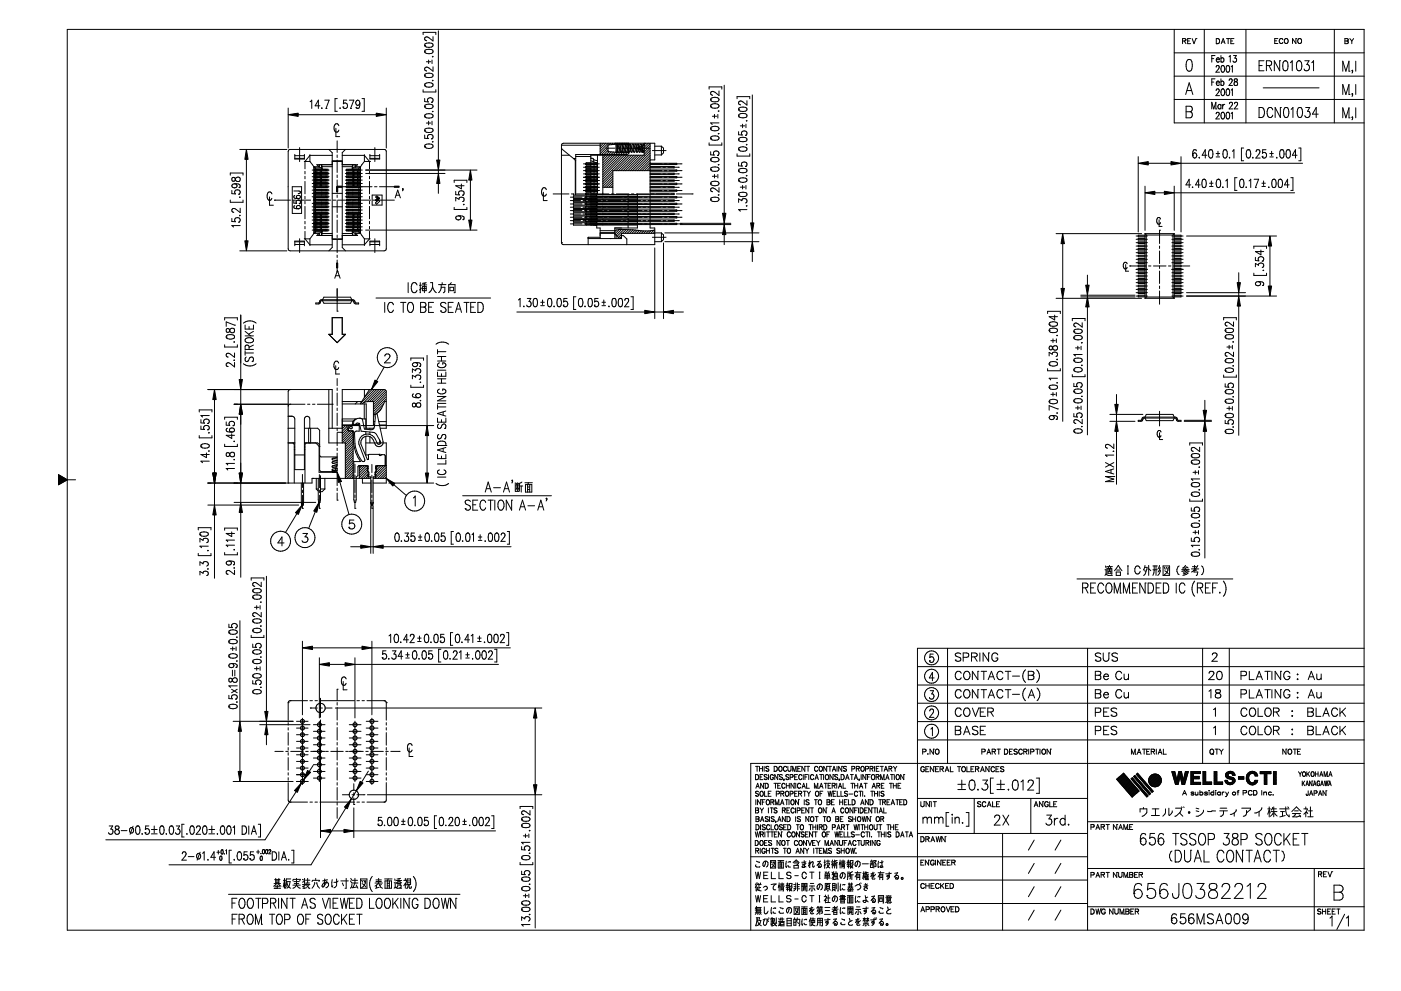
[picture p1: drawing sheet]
<svg xmlns="http://www.w3.org/2000/svg" width="420mm" height="297mm" viewBox="0 0 420 297" stroke-linecap="round" stroke-linejoin="round" font-family="sans-serif">
<g fill="none" stroke="#000" stroke-width=".3">
<path d="M126.9 10.4v-.7h3.8v.7M127.4 15.5h.1M127.4 13.6h.1M127.5 13.1l1-.2a1.17 1.17 0 0 1 1.4 .5v.2a1.67 1.67 0 0 1-2.5 0zM127.5 15l1-.2a1.17 1.17 0 0 1 1.4 .5v.2a1.67 1.67 0 0 1-2.5 0zM127.9 18.5h1.3M128.5 18v1.1M129.6 18v1.1M129.8 16.9v.2l-.2-.2M129.9 11v1.3l-1.8-1.2-.7 .3 .1 .6 .5 .2M131.5 9.2v38.8M352.1 8.8v28h57"/>
<path d="M352.1 15.8h57M354.6 12.3l.9-.1 .2-.3-.4-.3h-.7v1.5M355.2 12.3l.5 .8M356.1 18l.7-.2a1.75 1.75 0 0 1 .8 2l-.4 1.4-.7 .1a1.71 1.71 0 0 1-.8-2zM356.2 12.3h.5M356.5 17.8h.1M357.1 11.6h-.9v1.5h.9M357.5 11.6l.6 1.5 .6-1.5M358.7 11.6h.1M361.2 8.8v28M363.4 17.6h.6M364.4 16.6h-1v2"/>
<path d="M364.8 13.1h.1M364.8 11.6h.5a.84 .84 0 0 1 .5 .7 .84 .84 0 0 1-.5 .8h-.5zM364.8 17.9l.3 .7 .6-.3M364.8 17.6l.6-.3 .3 .6h-.9zM366.2 16.6v2M366.2 17.6a.62 .62 0 0 1 .9 .2 .62 .62 0 0 1-.4 .8l-.5-.3M366.2 13.1l.6-1.5 .6 1.5M366.4 19.7l.2-.1a1.09 1.09 0 0 1 .7 1 1.09 1.09 0 0 1-.7 1l-.4-.3v-.5zM366.5 12.6h.7M366.6 19.6h.1M367.8 11.6h1M367.9 19.7l.3-.1a1.09 1.09 0 0 1 .6 1 1.09 1.09 0 0 1-.6 1l-.4-.3-.1-.5z"/>
<path d="M368.2 19.6h.1M368.3 11.6v1.5M368.6 17l.4-.4v2M369.1 12.3h.6M369.9 16.6h.9l-.5 .8a.59 .59 0 0 1 .5 .9 .59 .59 0 0 1-1 0M370.1 11.6h-1v1.5h1M373.7 8.8v28M377.6 19.6h.9M379.1 18.2h-1.5v3h1.5M379.8 19.6h1a.74 .74 0 0 0 .6-.7 .74 .74 0 0 0-.6-.7h-1v3M380.6 19.6l.8 1.6M382.3 12.2h.6"/>
<path d="M383.2 11.6h-.9v1.4h.9M383.8 18.2h.1M383.8 18.2v3l-1.6-3v3M384.7 11.9a.57 .57 0 0 0-.6-.3 .57 .57 0 0 0-.5 .5v.4a.57 .57 0 0 0 .5 .5 .57 .57 0 0 0 .6-.3M385 18.4l.6-.2a2.28 2.28 0 0 1 .3 2.9l-.5 .1a1.34 1.34 0 0 1-.7-1.7zM385.3 11.8l.2-.2a.68 .68 0 0 1 .8 .8 .68 .68 0 0 1-1 .4zM385.4 18.2h.1M387 18.8l.5-.6v3M388.6 11.6h.1M388.6 11.6v1.4l-1-1.4v1.4M389.1 18.4l.6-.2a1.91 1.91 0 0 1 0 3h-.2a1.34 1.34 0 0 1-.7-1.7zM389.5 18.2h.1"/>
<path d="M389.5 11.6a.68 .68 0 0 1 .9 .7 .68 .68 0 0 1-1 .5l-.2-.7zM391.3 18.2h1.3l-.7 1.2a.89 .89 0 0 1 .7 1.3 .89 .89 0 0 1-1.5 0M393.4 18.8l.5-.6v3M400.2 8.8v28M403.3 11.6h.7l.3 .3-.3 .4 .3 .3-.1 .4-.9 .1zM403.3 12.3h.7M404.8 11.6l.6 .7M405.4 12.3v.8M406 11.6l-.6 .7M406.6 18.3v3M409.1 8.8v270M409.1 8.8h-388.9v270h388.9"/>
<path d="M86.4 32.4v12M89.4 34.4h23.4M93 30.5l.5-.5v2.5M95.9 31.7h-1.4l1-1.7v2.5M96.5 32.3l-.1 .1h.2M97.4 30h1.3l-.9 2.5M97.8 32.5h.1M100.7 38.4v2.5h1.2M101.2 29.6h-.7v3.8h.7M101.6 37.7a.75 .75 0 0 0-.9-.6 .75 .75 0 0 0-.5 1v.6a.74 .74 0 0 0 .5 .9 .74 .74 0 0 0 .9-.6M102 32.3v.2l.1-.1M102.8 32.1h.1"/>
<path d="M104 30h-.9l-.1 1.1a.74 .74 0 0 1 1.1 .1 .74 .74 0 0 1-.2 1.1 .74 .74 0 0 1-1.1-.2M104.8 30h1.3l-1 2.5M105.1 32.5h.1M106.8 32.2h.1M107.9 30.9a1.23 1.23 0 0 1-.7 1.6l-.4-.3M108.6 29.6h.6v3.8h-.6M115.8 32.4v12M126.9 26.9v.7h3.8v-.7M127.4 39.2h.1M127.4 34.8h.1M127.4 32h.1M127.4 25.5h.1"/>
<path d="M127.4 22.7h.1M127.4 29.5v.9l1.1 .2a.75 .75 0 0 1 0-1.1 .75 .75 0 0 1 1.1 .1 .75 .75 0 0 1-.2 1.1M127.5 22.2l1-.3a1.17 1.17 0 0 1 1.4 .6v.2a1.44 1.44 0 0 1-2 .5l-.5-.5zM127.5 25.1l1-.3a1.11 1.11 0 0 1 1.4 .7 1.39 1.39 0 0 1-2 .5l-.5-.5zM127.5 31.5l1-.3a1.11 1.11 0 0 1 1.4 .8 1.39 1.39 0 0 1-2 .5l-.5-.5zM127.5 34.4l1-.3a1.17 1.17 0 0 1 1.4 .5v.2a1.44 1.44 0 0 1-2 .5l-.5-.5zM127.5 38.7l1-.3a1.17 1.17 0 0 1 1.4 .6v.2a1.67 1.67 0 0 1-2.5 0zM127.9 36.9h1.3M128.5 36.3v1.1M129.4 30.7h.1M129.6 36.3v1.1M129.8 33.3l-.2 .1"/>
<path d="M129.8 24l-.2 .1M129.9 20v1.3l-1.8-1.2-.7 .4 .1 .6 .5 .2M212.7 26.7v-.7h3.8v.7M213.1 38.6h.1M213.1 31.8h.1M213.1 29.9h.1M213.3 29.5l.9-.3a1.13 1.13 0 0 1 1.4 .7 1.59 1.59 0 0 1-2.5 0zM213.3 31.4l.9-.3a1.13 1.13 0 0 1 1.4 .7 1.59 1.59 0 0 1-2.5 0zM213.3 38.1l.9-.2a1.13 1.13 0 0 1 1.4 .7 1.59 1.59 0 0 1-2.5 0zM213.6 34.8h1.3M214.3 34.3v1.1M215.3 34.3v1.1"/>
<path d="M215.5 40l.1 .1h-.2M215.5 33.2l.1 .1h-.2M215.6 27.3v1.3l-1.2-.9-.8-.3-.3 .2-.2 .6 .6 .3M215.6 36.8h-2.5l.5 .5M217.2 25.5v38.4M221 29.6v-.6h3.9v.6M221.5 34.8h.1M221.5 32.9h.1M221.5 39.5v.9l1.1 .1a.76 .76 0 0 1 .1-1.1 .76 .76 0 0 1 1 0 .76 .76 0 0 1 .1 1.1l-.3 .1M221.6 32.4l1-.3a1.17 1.17 0 0 1 1.4 .5v.3a1.44 1.44 0 0 1-2 .4l-.5-.4zM221.6 34.3l1-.3a1.17 1.17 0 0 1 1.4 .6v.2a1.44 1.44 0 0 1-2 .4l-.5-.4zM222 37.7h1.4"/>
<path d="M222.7 37.2v1.1M223.7 37.2v1.1M223.9 36.1l-.1 .1M224 30.2v1.3l-1.8-1.2-.7 .4 .1 .5 .5 .2M225.6 28.5v38.3M352.1 29.8h57M352.1 22.8h57M355.6 28.3l1-3.5 1.1 3.5M355.7 31.8h1.2a.85 .85 0 0 1 .7 .9 .85 .85 0 0 1-.7 .8 .96 .96 0 0 1 .7 .9 .96 .96 0 0 1-.7 .9h-1.2zM355.7 33.5h1.2M356 27.1h1.3M363.4 32.6v-1.9l.6 1.9 .6-1.9v1.9"/>
<path d="M363.4 24.6h.6M364.4 23.6h-1v2M364.6 32.6h.1M364.7 20.1l.3-.5h.4l.3 .4-1.1 1.6h1.1M364.7 27.1l.3-.5h.4l.3 .4-1.1 1.7h1.1M364.7 34.1l.3-.4h.4l.3 .3-1.1 1.7h1.1M364.8 24.9v.5l.3 .2 .6-.2M365 24.4h.5l.2 .5h-.9zM366.2 23.6v2M366.2 31.3v1.3M366.2 24.6l.1-.2a.6 .6 0 0 1 .8 .6 .6 .6 0 0 1-.8 .5l-.1-.1M366.2 31.6l-.3-.3a.68 .68 0 0 0-.7 .7 .68 .68 0 0 0 .7 .6l.3-.3"/>
<path d="M366.4 26.8l.2-.2a1.12 1.12 0 0 1 .7 1.1 1.12 1.12 0 0 1-.7 1l-.4-.4v-.5zM366.4 33.7h.2a1.09 1.09 0 0 1 .7 1 1.09 1.09 0 0 1-.7 1l-.4-.4v-.5zM366.6 26.6h.1M366.6 33.7h.1M366.7 31.3v1.3M367.3 31.3h-.2l-.4 .6M367.9 26.8l.3-.2a1.12 1.12 0 0 1 .6 1.1 1.12 1.12 0 0 1-.6 1l-.4-.4-.1-.5zM367.9 33.7h.3a1.09 1.09 0 0 1 .6 1 1.09 1.09 0 0 1-.6 1l-.4-.4-.1-.5zM368.2 26.6h.1M368.2 33.7h.1M368.6 24.1l.4-.5h.3l.2 .4-.2 .7-.7 .9h1M368.7 31.1l.3-.4h.3l.3 .3-1 1.6h1.1"/>
<path d="M369.2 20l.4-.4v2M369.2 27l.4-.4v2.1M369.2 34l.4-.3v2M370.2 23.7v.6a.72 .72 0 0 1 .9 .4 .72 .72 0 0 1-.3 .9 .63 .63 0 0 1-.7-.6 .63 .63 0 0 1 .8-.6l.2-.3-.1-.4zM370.2 31.1l.3-.4h.4l.3 .3-1.1 1.6h1.1M377.6 35.2h.1M377.6 32.2h.8a1.76 1.76 0 0 1 0 3h-.8zM378.8 26.3h16.8M381.7 32.9a.79 .79 0 0 0-1.2-.6 2.02 2.02 0 0 0 .2 2.9 .89 .89 0 0 0 1-.7M384 32.2h.1M384 32.2v3l-1.6-3v3M385.3 32.3l.5-.1a1.75 1.75 0 0 1 .6 2.4l-.2 .5-.6 .1a2.28 2.28 0 0 1-.3-2.9z"/>
<path d="M385.6 32.2h.1M387.2 32.8l.6-.6v3M389.4 32.3l.6-.1a1.75 1.75 0 0 1 .5 2.4l-.2 .5-.6 .1a2.28 2.28 0 0 1-.3-2.9zM389.7 32.2h.1M391.6 32.2h1.2l-.7 1.2a.88 .88 0 0 1 .7 1.3 .88 .88 0 0 1-1.5-.1M395.3 34.2h-1.7l1.1-2v3M402.7 21.3v-3l.9 3 1-3v3M402.7 28.3v-3l.9 3 1-3v3M402.7 35.3v-3l.9 3 1-3v3M404.6 21.3h.1M404.6 28.3h.1M404.6 35.3h.1"/>
<path d="M405.4 28.2l.2-.2v.3zM405.6 35v.3zM405.6 21v.3zM405.7 35.2l-.3 .7M405.7 21.2l-.3 .7M405.7 28.2l-.3 .7M406.6 25.3v3M406.6 32.3v3M69.1 52.5v-.6h3.8v.6M69.1 60v.6h3.8v-.6M69.5 57.1v.9l1.1 .1a.77 .77 0 0 1 .1-1 .77 .77 0 0 1 1 0 .77 .77 0 0 1 .1 1l-.2 .1M69.7 53.3a.66 .66 0 0 0 .2 1l.5-.1a.9 .9 0 0 1 .5-1 .9 .9 0 0 1 1.1 .4 .78 .78 0 0 1-.8 .9 .78 .78 0 0 1-.7-1l-.4-.3z"/>
<path d="M69.7 55.4a.83 .83 0 0 1 1.4 .3 .74 .74 0 0 1-.9 .6 .74 .74 0 0 1-.5-.9zM70.4 55.1a1.16 1.16 0 0 1 1.6 .7l-.3 .4M71.6 58.2h.1M71.7 56.2h.1M71.9 59l.1 .1h-.2M71.9 44.8h14.1M73.9 47.8v24.4M80.8 59v2.5h1.2M81.6 58.1a.74 .74 0 0 0-.9-.6 .74 .74 0 0 0-.6 1v.6a.75 .75 0 0 0 .5 .9 .75 .75 0 0 0 1-.6M82.3 60h.1M82.3 60h4.8M86.7 44.8h28.5l.6 .3v29.8l-.6 .3h-28.2l-.5-.3-.1-29.5z"/>
<path d="M87.7 56h2.7v8h-2.7zM87.9 60h.8M88.1 57.2l1.8 .1 .1 .5-.6 .2M88.4 46.3v1.4h2.9v-1.4M88.4 58.6l-.3 .5a1.09 1.09 0 0 0 1.3 .4M88.4 47.5h2.9M88.4 46.7h2.9M89.4 59.5h.1M89.6 60a.54 .54 0 0 1 .5 .4 .54 .54 0 0 1-.4 .7M89.9 44.2v4.2M91.2 48.4h1.7M91.5 48.4h.1"/>
<path d="M91.5 48.4v2.2M91.5 51.4v.7M91.5 52.8v.8M91.5 54.4v3.7M91.5 58.9v.7M92.9 46.4v2M92.9 48.4l1.3 1.6M93.2 60h-3.9a.56 .56 0 0 0-.5 .4 .56 .56 0 0 0 .2 .6l-.9-.1v-.8M93.6 52h5.1M93.6 51h5.1M93.6 56h5.1M93.6 58h5.1"/>
<path d="M93.6 53h5.1M93.6 57h5.1M93.6 59h5.1M93.6 54h5.1M93.6 55h5.1M93.9 60h.8M94.2 57.8h3.5v.4M94.2 55.7h4.2v.5h-4.2M94.2 53.8l4.2-.1v.5h-4.2M94.2 52.7h4.2v.5h-4.2M94.2 50h1.5M94.2 52.8h3.5v.4h-3.5"/>
<path d="M94.2 51.8h3.5v.4h-3.5M94.2 56.8l4.2-.1v.5h-4.2M94.2 58.8h3.5v.4h-3.5M94.2 50.8l4.2-.1v.5h-4.2M94.2 55.8h3.5v.4h-3.5M94.2 54.8h3.5v.4M94.2 59.8l4.2-.1v.5h-4.2M94.2 57.7h4.2v.5h-4.2M94.2 58.7h4.2v.5h-4.2M94.2 51.7h4.2v.5h-4.2M94.2 54.7h4.2v.5h-4.2M94.2 50v19.9"/>
<path d="M94.2 50l.4 .3v.5M94.6 51.2v.6M94.6 52.2v.6M94.6 53.2v.6M94.6 54.2v.6M94.6 55.2v.6M94.6 56.2v.6M94.6 57.2v.6M94.6 58.2v.6M94.6 59.2v1.6M94.6 50.6h2M95 51.2v.5"/>
<path d="M95 52.2v.5M95 53.2v.5M95 54.2v.5M95 55.2v.5M95.4 60h3.8M95.7 49.4v.6M95.7 50l.7 .3M95.9 51.2l.5 .3-.5 .2M95.9 52.2l.5 .3-.5 .2M95.9 53.2l.5 .3-.5 .2M95.9 54.2l.5 .3-.5 .2M95.9 55.2l.5 .3-.5 .2"/>
<path d="M96.4 50.3v-.9l.2 1.2M96.4 50.3l.2 .3M96.5 50.7v.1M96.5 51.2h.1M96.5 51.7v.1M96.5 52.2h.1M96.5 52.7v.1M96.5 53.2h.1M96.5 53.7v.1M96.5 54.2h.1M96.5 54.7v.1M96.5 55.2h.1"/>
<path d="M96.5 55.7v.1M96.5 56.2h.1M96.5 56.7v.1M96.5 57.2h.1M96.5 57.7v.1M96.5 58.2h.1M96.5 58.7v.1M96.5 59.2h.1M96.5 59.7v.1M96.6 50h3M97.7 59.8v.4h-3.5M97.7 56.8v.4h-3.5"/>
<path d="M97.7 50.8v.4M97.7 53.8v.4M97.9 50.7v.5M97.9 51.7v.5M97.9 52.7v.5M97.9 53.7v.5M97.9 54.7v.5M97.9 55.7v.5M97.9 56.7v.5M97.9 57.7v.5M97.9 58.7v.5M97.9 59.7v.5"/>
<path d="M98.6 44.8l1 1v28.4l-1 1M99.6 46.6h-6.7l-1.4 1.8M99.6 48.2h3M99.6 48.4h3M99.6 49.4h-4.6l.7 .6M99.6 58h3M99.9 60h.7M101.1 56h.1M101.1 42.2v3.5M101.1 46.4v.8M101.1 48v3.7M101.1 52.5v.7"/>
<path d="M101.1 53.9v3.8M101.1 58.5v.7M101.1 60v3.7M101.1 56h10.5M101.4 60h3.8M102.6 46.6h6.7l1.5 1.8M102.6 49.4h4.7l-.8 .6M102.6 50h3M103.6 52h5M103.6 51h5M103.6 58h5M103.6 53h5"/>
<path d="M103.6 57h5M103.6 59h5M103.6 54h5M103.6 55h5M103.6 44.8l-1 1v28.4l1 1M104.3 50.7v.5M104.3 51.7v.5M104.3 52.7v.5M104.3 53.7v.5M104.3 54.7v.5M104.3 55.7v.5M104.3 56.7v.5"/>
<path d="M104.3 57.7v.5M104.3 58.7v.5M104.3 59.7v.5M104.5 59.8v.4h3.6M104.5 56.8v.4h3.6M104.5 50.8v.4M104.5 53.8v.4M105.6 50.6h2M105.8 50.3v-.9l-.2 1.2M105.8 50.7v.1M105.8 51.2h.1M105.8 51.7v.1"/>
<path d="M105.8 52.2h.1M105.8 52.7v.1M105.8 53.2h.1M105.8 53.7v.1M105.8 54.2h.1M105.8 54.7v.1M105.8 55.2h.1M105.8 55.7v.1M105.8 56.2h.1M105.8 56.7v.1M105.8 57.2h.1M105.8 57.7v.1"/>
<path d="M105.8 58.2h.1M105.8 58.7v.1M105.8 59.2h.1M105.8 59.7v.1M105.8 50.3l-.2 .3M105.9 60h.8M106.3 53.2l-.5 .3 .5 .2M106.3 54.2l-.5 .3 .5 .2M106.3 55.2l-.5 .3 .5 .2M106.3 51.2l-.5 .3 .5 .2M106.3 52.2l-.5 .3 .5 .2M106.5 50h1.6"/>
<path d="M106.5 49.4v.6M106.5 50l-.7 .3M107.2 51.2v.5M107.2 52.2v.5M107.2 53.2v.5M107.2 54.2v.5M107.2 55.2v.5M107.4 60h3.7M107.7 51.2v.6M107.7 52.2v.6M107.7 53.2v.6M107.7 54.2v.6"/>
<path d="M107.7 55.2v.6M107.7 56.2v.6M107.7 57.2v.6M107.7 58.2v.6M107.7 59.2v1.6M108.1 57.8h-3.6v.4M108.1 55.7h-4.2v.5h4.2M108.1 53.7h-4.2v.5h4.2M108.1 52.7h-4.2v.5h4.2M108.1 50v19.9M108.1 50l-.5 .3 .1 .5M108.1 52.8h-3.6v.4h3.6"/>
<path d="M108.1 51.8h-3.6v.4h3.6M108.1 56.7h-4.2v.5h4.2M108.1 58.8h-3.6v.4h3.6M108.1 50.7h-4.2v.5h4.2M108.1 55.8h-3.6v.4h3.6M108.1 54.8h-3.6v.4M108.1 59.7h-4.2v.5h4.2M108.1 57.7h-4.2v.5h4.2M108.1 58.7h-4.2v.5h4.2M108.1 51.7h-4.2v.5h4.2M108.1 54.7h-4.2v.5h4.2M109.3 46.4v2"/>
<path d="M109.3 48.4h1.7M109.3 48.4l-1.2 1.6M109.7 52h23.8M109.7 51h33.4M110.8 48.4h.1M110.8 48.4v2.2M110.8 51.4v.7M110.8 52.8v.8M110.8 54.4v3.7M110.8 58.9v.7M110.9 46.3v1.4h3v-1.4M110.9 47.5h3"/>
<path d="M110.9 46.7h3M111.6 58.5h3v3h-3zM111.9 60h.8M112.3 56h.8M112.4 44.2v4.2M112.6 60l1-.8zM113.4 60h4.9M113.5 60l.4 .3-.9 .9-.4-.4zM113.8 56h4.5M118.5 59.3l.8-2.3 .8 2.3M118.8 58.5h1M120.8 56.5v.2z"/>
<path d="M120.9 56.6l-.2 .6M127.4 43.9h.1M127.4 40.5v1h1.1a.76 .76 0 0 1 0-1 .76 .76 0 0 1 1.1 0 .76 .76 0 0 1 0 1l-.2 .1M127.5 43.4l1-.3a1.13 1.13 0 0 1 1.4 .6v.2a1.44 1.44 0 0 1-2 .5l-.5-.5zM129.4 41.6h.1M129.8 42.4v.2l-.2-.1M131.5 51v1M131.5 55v3M136.2 54.7v-.7h3.8v.7M136.7 57.4v.9l1.1 .1a.76 .76 0 0 1 0-1 .76 .76 0 0 1 1.1 0 .76 .76 0 0 1 .1 1l-.3 .1M138.4 55.2v1.4l-1.7-.9h2.5M138.7 58.5h.1"/>
<path d="M141.1 54v12M163 57.6v2.5h1.1M163.9 56.9a.75 .75 0 0 0-1-.6 .75 .75 0 0 0-.5 .9v.6a.74 .74 0 0 0 .6 1 .74 .74 0 0 0 .9-.6M165.9 58.1h4.7M168.4 46.5h2.4M168.4 43.5l.6-.6h27.4v5h-1.4M168.4 43.5v29.2M168.4 44.4l3.6 3.1M168.4 43.5h11.6M171 59.1h3.5M171.3 58.1h.8M172 58.1v.4l7 .1"/>
<path d="M172 47.5l.7 .7M172 47.5h.7M172.5 48.1v10.2M172.7 46.9h4.5M172.9 58.1h3.7M175 55.1h4.7M175 53.1h4.7M175 57.1h4.7M175 56.1h4.7M175 54.1h4.7M175 51.1h4.7M175 52.1h4.7"/>
<path d="M175 50.1h4.7M175 49.1h4.7M175.3 59.1h.7M175.6 58.9h27.4v.4h-27.4zM175.6 59.9h26.6v.4h-26.6zM175.8 57.3l1.4 .2M175.8 50.3l1.4 .2M175.8 52.3l1.4 .2M175.8 51.3v.2h1.4M175.8 49.3v.2h1.4M175.8 56.3v.2h1.4M175.8 55.3l1.4 .2"/>
<path d="M175.8 54.3v.2h1.4M175.8 53.3v.2h1.4M175.8 58.3v.2M175.8 58.8v.1M175.8 59.3v.2M175.8 59.8v.1M176.8 59.1h3.7M177.2 57.8l-1.4 .1M177.2 53.8h-1.4v.1M177.2 52.4h2v.5h-2zM177.2 51.9v-.5h2v.5h-3.6v.4h3.6M177.2 51.8l-1.4 .1"/>
<path d="M177.2 47.3v.1a.87 .87 0 0 1 1.1 .6l.9 .1M177.2 48.8h-1.4v.1M177.2 48.2l2 .6M177.2 50.8h-1.4v.1M177.2 49.8l-1.4 .1M177.2 55.8h-1.4v.1M177.2 54.8l-1.4 .1M177.2 52.8h-1.4v.1M177.2 56.8h-1.4v.1M177.2 50.9v-.5h2v.5h-3.6v.4h3.6M177.2 53.4h2v.5h-2zM177.2 54.4v.5"/>
<path d="M177.2 57.4v.5h2M177.2 58.8v.1M177.2 59.8l14 .1M177.4 58.1h.7M177.9 47.7v.8M178.2 48.6v.3M178.2 49.4v.5M178.2 50.4v.5M178.2 51.4v.5M178.2 52.4v.5M178.2 53.4v.5M178.2 54.4v.5"/>
<path d="M178.2 55.4v.5M178.2 56.4v.5M178.2 57.4v.5M178.8 58.1h3.8M179 58.6l-7 .2v.7l7 .1-.2 .2h-6.8v.7h6.8l.2 .1M179 58.6h.1M179.2 48.9h-3.6v.4h3.6v.6h-2v-.5M179.2 55.4h-2v.5h2M179.2 54.9h-3.6v.4h3.6M179.2 55.9h-3.6v.4h3.6M179.2 53.9h-3.6v.4h3.6M179.2 52.9h-3.6v.4h3.6"/>
<path d="M179.2 46.5v11.6M179.2 58.9h.1M179.2 59.3v.1M179.2 59.9h.1M179.2 56.4h-2v.5h2M179.2 56.9h-3.6v.4h3.6M179.2 57.9h-3.6v.4h26.6v-.4h-7.2M179.2 49.9h-3.6v.4h3.6M180 42.9v3.6M180.3 42.9l-.3 .3M180.8 56.1h3M180.8 46.5v11.9"/>
<path d="M180.8 58.9h.1M180.8 59.3v.1M180.8 59.9h.1M180.9 46.5l-.1 .2M181 42.9l-1 1M181.3 59.1h.7M181.6 46.5l-.8 .9M181.7 42.9l-1.7 1.7M181.7 44.4h2.6M182.3 46.5l-1.5 1.6M182.4 43.7l-2.4 2.4M182.4 44.4l-2 1.9"/>
<path d="M182.4 45l-1.3 1.3M182.4 42.9l-2.4 2.4M182.7 45.5l-.9 .8M182.8 59.1h3.7M183 46.5l-2.2 2.3M183.1 42.9l-.5 .5M183.3 45.5l-.8 .8M183.4 58.1h.7M183.7 46.5l-2.9 3M183.8 52.1l-3 3M183.8 42.9l-.4 .5M183.8 51.4l-3 3"/>
<path d="M183.8 52.8l-3 3M183.8 53.6l-2.6 2.5M183.8 54.3l-1.9 1.8M183.8 55l-1.2 1.1M183.8 55.7l-.5 .4M184 45.6l-.8 .7M184.4 46.3v.2M184.4 46.5l-3.6 3.7M184.5 42.9l-.3 .4M184.6 45.6l-.7 .7M184.8 45.6h3.6M184.8 43.2l-2.4 .2v2l2.4 .2"/>
<path d="M184.8 43.2v2.4M184.8 43.2h3.6M184.8 43.3l.4 .1v2l-.2 .2-.2-.2zM184.8 58.1h3.8M185.1 44.4h.7M185.1 46.5l-4.3 4.4M185.2 45.4l.2 .2M185.2 42.9l-.3 .3M185.4 45.6l-.8 .7M185.6 45.5l-.2 .1M185.7 43.2l.2 .2M185.7 43.2l-.5 2.2"/>
<path d="M185.8 44.4l-.2 1.1M185.8 44.4l.2 1M185.9 46.5l-5.1 5.1M185.9 42.9l-.3 .3M185.9 43.4l.3 1M185.9 43.4l-.1 1M186 45.6l-.6 .9M186.2 44.4l-.2 1M186.5 46.5l-5.7 5.8M186.6 44.4h2.6M186.6 44.4l-.2 1.1-.2 .1-.2-.2M186.6 44.4l.2 1"/>
<path d="M186.6 42.9l-.3 .3M186.8 45.6l-.7 .7M186.8 43.4l-.2-.2-.2 .2-.2 1M186.8 43.4l.2 1M186.8 43.4l-.2 1M187 44.4l-.2 1M187.3 59.1h.7M187.3 46.5l-6.5 6.5M187.3 42.9l-.3 .3M187.4 44.4l-.2 1.1-.2 .1-.2-.2M187.4 44.4l.2 1M187.5 45.6l-.7 .7"/>
<path d="M187.6 43.4l.2 1M187.6 43.4l-.2-.2-.2 .1-.2 1.1M187.6 43.4l-.2 1M187.8 44.4l-.2 1M188 46.5l-7.2 7.2M188 42.9l-.3 .3M188.1 43.2l-.3 1.2M188.2 44.5l-.2 1-.2 .1-.2-.2M188.2 45.6l-.7 .7M188.2 43.2l.1 .1M188.3 43.3l.1 .1M188.4 43.2v2.4"/>
<path d="M188.4 58.4v.5M188.4 59.4v.5M188.4 45.6l.2 .2M188.4 43.4l.2 1M188.4 43.4l-.2 1 .2 1M188.6 42.9v3l-.4 .4h-15.5v12M188.6 43l-.2 .2M188.6 44.4l-.2 1M188.7 46.5l-4.6 4.6M188.8 59.1h3.7M189 44.5l-.2 1-.2 .1-.2-.2M189.2 43.4h-.4l-.2 1"/>
<path d="M189.2 43.4l.2 1M189.2 43.4l-.2 1 .2 1M189.2 44.4h.1M189.4 46.5l-4.6 4.6M189.4 58.1h.7M189.4 44.4l-.2 1M189.8 44.5l-.2 1-.2 .1-.2-.2M189.9 44.4h4.8M190 43.4h-.4l-.2 1M190 43.4l.2 1M190 43.4l-.2 1 .2 1M190.1 46.5l-4.6 4.6"/>
<path d="M190.2 44.4l-.2 1M190.6 44.5l-.2 1-.2 .1-.2-.2M190.8 43.4h-.4l-.2 1M190.8 43.4l-.2 1 .2 1M190.8 43.4l.2 1M190.8 46.5l-4.6 4.6M190.9 58.1h3.7M191 44.4l-.2 1M191.2 58.1v.8M191.2 59.3v.6M191.2 58.4l-14 .1M191.2 59.4l-14 .1"/>
<path d="M191.2 44.6l2 .6M191.4 44.5l-.2 1-.2 .1-.2-.2M191.5 46.5l-4.6 4.6M191.6 43.4h-.4l-.2 1M191.6 43.4l.2 1M191.6 43.4l-.2 1 .2 1M191.8 44.4l-.2 1M191.9 44l-.6 .6M192 43.4l-.2 1M192 43.4h.4M192.2 44.5l-.2 1-.3 .1-.1-.2M192.2 46.5l-4.6 4.6"/>
<path d="M192.4 43.4l.4 2M192.4 43.4a1.8 1.8 0 0 0 .2 2.2l.2-.3M192.9 43.7l-1.1 1.1M192.9 46.5l-4.6 4.6M193.2 42.9v3.6h-16v2.4h2M193.2 43.6l-2 .6v.4M193.3 59.1h.7M193.7 42.9l-.5 .5-.2-.2-.2 .2v2l.2 .2 .2-.2M194.4 42.9l-2.1 2.1M194.8 59.1h3.7M195 48.9h8v.4h-8M195 54.9h8v.4h-8"/>
<path d="M195 55.9h7.2v.4h-7.2M195 53.9h7.2v.4h-7.2M195 45.9l-5.3 5.2M195 55.1h3.5M195 53.1h3.5M195 51.9h7.2v.4h-7.2M195 52.9h8v.4h-8M195 57.1h3.5M195 56.1h3.1M195 54.1h3.1M195 52.1h3.1M195 49.1h3.5"/>
<path d="M195 42.9v16M195 59.3v.6M195 43.1l-2.1 2M195 43.8l-1.8 1.8M195 44.5l-1.8 1.8M195 45.2l-6 5.9M195 46.6l-4.6 4.5M195 47.3l-3.8 3.8M195 48l-3.1 3.1M195 48.7l-2.4 2.4M195 49.4l-1.7 1.7M195 50.8l-.3 .3"/>
<path d="M195 50.9h8v.4h-8M195 56.9h8v.4h-8M195 49.9h7.2v.4h-7.2M195.3 58.1h.8M195.6 45.1h4.1M196.4 43.8h2M196.4 46.4h2M196.9 58.1h3.7M198.1 50.1h-3.1l-1 1M198.4 43.8l.6 .6v1.4l-.6 .6M198.4 43.8v2.6M198.5 51.1h-14.7v7.3"/>
<path d="M198.8 56.1h.8M198.8 54.1h.8M198.8 52.1h.8M198.8 50.1h.8M199.2 55.1h.8M199.2 53.1h.8M199.2 57.1h.8M199.2 51.1h.8M199.2 49.1h.8M199.3 59.1h.7M200.3 56.1h3.1M200.3 54.1h3.1"/>
<path d="M200.3 52.1h3.1M200.3 50.1h3.1M200.7 55.1h3.5M200.7 53.1h3.5M200.7 57.1h3.5M200.7 51.1h3.5M200.7 49.1h3.5M200.8 59.1h3.4M201.4 58.1h.7M202.8 58.1h4.8M203.4 56.1h.1M203.4 52.1h.1"/>
<path d="M203.4 54.1h.1M203.4 50.1h.1M204.2 59.1h.1M204.2 57.1h.1M204.2 51.1h.1M204.2 53.1h.1M204.2 55.1h.1M204.2 49.1h.1M207.6 58.1h.1M212.7 42.8v.7h3.8v-.7M213.1 59.9h.1M213.1 55.1h.1"/>
<path d="M213.1 50.8h.1M213.1 47.9h.1M213.1 41.5h.1M213.1 45.5v.9l1.1 .1a.75 .75 0 0 1 .1-1.1 .75 .75 0 0 1 1 .2 .75 .75 0 0 1-.1 1M213.3 59.4l.9-.3a1.05 1.05 0 0 1 1.4 .8 1.67 1.67 0 0 1-2.5 0zM213.3 41l.9-.3a1.05 1.05 0 0 1 1.4 .8 1.67 1.67 0 0 1-2.5 0zM213.3 47.5l.9-.3a1.05 1.05 0 0 1 1.4 .7 1.59 1.59 0 0 1-2.5 0zM213.3 50.3l.9-.3a1.05 1.05 0 0 1 1.4 .8 1.67 1.67 0 0 1-2.5 0zM213.3 54.6l.9-.3a1.05 1.05 0 0 1 1.4 .8 1.59 1.59 0 0 1-2.5 0zM213.6 52.8h1.3M214.3 52.3v1M215.2 46.6h.1"/>
<path d="M215.3 52.3v1M215.5 58.3l.1 .1h-.2M215.5 49.3l.1 .1h-.2M215.6 56.2v1.4l-1.2-1-.8-.3-.5 .4v.4l.6 .4M221 46.1v.7h3.9v-.7M221.5 58.4h.1M221.5 54.1h.1M221.5 51.2h.1M221.5 44.8h.1M221.5 41.9h.1M221.5 48.7v1l1.1 .1a.76 .76 0 0 1 .1-1 .76 .76 0 0 1 1 0 .76 .76 0 0 1 .1 1l-.3 .1M221.6 41.5l1-.3a1.17 1.17 0 0 1 1.4 .5v.2a1.44 1.44 0 0 1-2 .5l-.5-.5z"/>
<path d="M221.6 44.3l1-.3a1.11 1.11 0 0 1 1.4 .8 1.39 1.39 0 0 1-2 .5l-.5-.5zM221.6 50.7l1-.2a1.17 1.17 0 0 1 1.4 .5v.2a1.67 1.67 0 0 1-2.5 0zM221.6 53.6l1-.3a1.13 1.13 0 0 1 1.4 .6v.2a1.44 1.44 0 0 1-2 .4l-.5-.4zM221.6 57.9l1-.3a1.17 1.17 0 0 1 1.4 .6v.2a1.67 1.67 0 0 1-2.5 0zM222 56.1h1.4M222.7 55.6v1M223.5 49.9h.1M223.5 40.6h.1M223.7 55.6v1M223.9 52.5v.3l-.1-.2M223.9 43.2l-.1 .2M341.4 47v22.5"/>
<path d="M343.4 55.8v13.3M344.4 48.9h6.8M346.4 57.8h2.8M352.1 55.8v13.3M352.1 57.8h36.2M354.2 47v22.5M354.2 48.9h36.4M357.1 55.4h-1.4l.9-1.7v2.5M357.7 46.5h.1M357.7 56v.2l.1-.1M358.8 45.2l-.1-.2-.5-.1a1.4 1.4 0 0 0-.5 1.6M359.7 47.1l-.1 .2h.2"/>
<path d="M359.9 55.4h-1.4l1-1.7v2.5M360.7 53.9l.5-.2a1.68 1.68 0 0 1 0 2.5h-.2a1.92 1.92 0 0 1-.3-2.3zM361 53.7h.1M362 46.5h-1.5l1-1.6v2.5M362.7 45l.5-.1a1.44 1.44 0 0 1 .5 2l-.2 .4-.5 .1a1.92 1.92 0 0 1-.3-2.4zM362.7 55.9h1.1M362.7 54.9h1.1M363 44.9h.1M363.3 54.2v1.4M364.7 47h1.1M364.7 46h1.1M365 53.9l.5-.2a1.6 1.6 0 0 1 0 2.5h-.2a1.79 1.79 0 0 1-.3-2.3z"/>
<path d="M365.3 45.3v1.4M365.3 53.7h.1M366.8 56v.2v-.1M367 45l.5-.1a1.67 1.67 0 0 1 0 2.5h-.2a2 2 0 0 1-.3-2.4zM367.3 44.9h.1M367.6 54.2l.5-.5v2.5M368.7 47.1v.3l.1-.1M369.6 45.3l.5-.4v2.5M371 53.3h-.7v3.8h.7M372 53.9l.5-.2a1.68 1.68 0 0 1 0 2.5h-.2a1.85 1.85 0 0 1-.3-2.3zM372.3 53.7h.1M373 44.4h-.7v3.8h.7"/>
<path d="M373.7 56v.2l.1-.1M374 45l.5-.1a1.44 1.44 0 0 1 .5 2l-.2 .4-.5 .1a1.85 1.85 0 0 1-.3-2.4zM374.3 44.9h.1M374.6 54.2l.5-.5v2.5M375.7 47.1v.3l.2-.1M376.1 53.7h1.4l-1 2.5M376.5 56.2h.1M376.7 45.5l.4-.6 .5 .1 .2 .3-.3 .9-.9 1.2h1.3M378.4 55.9h1.1M378.4 54.9h1.1M378.5 46.9h.1M378.9 54.2v1.4"/>
<path d="M379.7 44.9h-1l-.1 1a.76 .76 0 0 1 1 .1 .76 .76 0 0 1 0 1 .76 .76 0 0 1-1 .1l-.1-.2M380.5 56v.2l.1-.1M380.8 47h1.1M380.8 46h1.1M381.4 45.3v1.4M381.7 53.9l.5-.2a1.68 1.68 0 0 1 0 2.5h-.2a1.92 1.92 0 0 1-.3-2.3zM382 53.7h.1M382.9 47.1l-.1 .2h.2M383.6 53.9l.5-.2a1.68 1.68 0 0 1 0 2.5h-.2a1.92 1.92 0 0 1-.3-2.3zM383.9 53.7h.1M384.1 45l.4-.1a1.44 1.44 0 0 1 .5 2l-.2 .4-.5 .1a1.92 1.92 0 0 1-.2-2.4zM384.3 44.9h.1"/>
<path d="M386 45l.4-.1a1.44 1.44 0 0 1 .5 2l-.2 .4-.5 .1a1.92 1.92 0 0 1-.2-2.4zM386.2 44.9h.1M386.6 55.4h-1.4l.9-1.7v2.5M387.1 53.3h.7v3.8h-.7M389 46.5h-1.4l.9-1.6v2.5M389.5 44.4h.6v3.8h-.6M69.5 65.5v.9l1.1 .1a.75 .75 0 0 1 .1-1.1 .75 .75 0 0 1 1.1 .1 .75 .75 0 0 1-.2 1.1M71.6 66.6h.1M71.9 75.2h14.1M71.9 64.5l.1 .1h-.2M72 62.4v1.3l-1.5-1.1-.5-.1-.3 .2-.2 .6 .6 .3M72 67.6h-2.5l.5 .5"/>
<path d="M88.4 73.7v-1.4h2.9v1.4M88.4 61.6l-.3 .5a1.09 1.09 0 0 0 1.3 .5M88.4 73.3h2.9M88.4 72.5h2.9M89.4 62.6h.1M89.7 61.1h.1M89.9 71.6v4.1M91.2 71.6h1.7M91.5 60.3v.8M91.5 61.9v3.7M91.5 66.3v.8M91.5 67.9v.7"/>
<path d="M91.5 69.3v2.3l1.4 1.8h6.7M92.9 71.6v2M93.6 67h5.1M93.6 69h5.1M93.6 64h5.1M93.6 61h5.1M93.6 62h5.1M93.6 63h5.1M93.6 65h5.1M93.6 66h5.1M93.6 68h5.1M94.2 64.7h4.2v.5h-4.2"/>
<path d="M94.2 66.8h3.5v.4h-3.5M94.2 62.8l4.2-.1v.5h-4.2M94.2 69.9l-1.3 1.7M94.2 69.9h1.5M94.2 61.8h3.5v.4M94.2 60.7h4.2v.5h-4.2M94.2 64.8h3.5v.4h-3.5M94.2 63.8l4.2-.1v.5h-4.2M94.2 65.8h3.5v.4M94.2 68.7h4.2v.5h-4.2M94.2 61.7h4.2v.5h-4.2M94.2 65.7h4.2v.5h-4.2"/>
<path d="M94.2 66.7h4.2v.5h-4.2M94.2 67.8l4.2-.1v.5h-4.2M94.2 68.8h3.5v.4M94.2 60.8h3.5v.4h-3.5M94.6 61.2v.6M94.6 62.2v.6M94.6 63.2v.6M94.6 64.2v.6M94.6 65.2v.6M94.6 66.2v.6M94.6 67.2v.6M94.6 68.2v.6"/>
<path d="M94.6 69.2v.4l-.4 .3M94.6 69.3h2M95 64.2v.5M95 65.2v.5M95 66.2v.5M95 67.2v.5M95 68.2v.5M95.7 69.9v.7M95.7 69.9l-.7 .7h4.6M95.9 68.2l.5 .3-.5 .2M95.9 64.2l.5 .3-.5 .2M95.9 65.2l.5 .3-.5 .2"/>
<path d="M95.9 66.2l.5 .3-.5 .2M95.9 67.2l.5 .3-.5 .2M96.4 69.6l-.7 .3M96.5 60.2h.1M96.5 60.7v.1M96.5 61.2h.1M96.5 61.7v.1M96.5 62.2h.1M96.5 62.7v.1M96.5 63.2h.1M96.5 63.7v.1M96.5 64.2h.1"/>
<path d="M96.5 64.7v.1M96.5 65.2h.1M96.5 65.7v.1M96.5 66.2h.1M96.5 66.7v.1M96.5 67.2h.1M96.5 67.7v.1M96.5 68.2h.1M96.5 68.7v.1M96.5 69.2h.1M96.6 70h3M96.6 69.3l-.2 1.3v-1"/>
<path d="M96.6 69.3l-.2 .3M97.7 63.8v.4h-3.5M97.7 67.8v.4h-3.5M97.7 62.8v.4M97.9 60.7v.5M97.9 61.7v.5M97.9 62.7v.5M97.9 63.7v.5M97.9 64.7v.5M97.9 65.7v.5M97.9 66.7v.5M97.9 67.7v.5"/>
<path d="M97.9 68.7v.5M99.6 71.8h3M99.6 71.6h3M99.6 62h3M101.1 64.4v.8M101.1 66v3.7M101.1 70.4v.8M101.1 71.9v3.8M101.1 76.5v.7M101.1 77.9v3.6M102.6 70h3M103.6 67h5"/>
<path d="M103.6 69h5M103.6 64h5M103.6 61h5M103.6 62h5M103.6 63h5M103.6 65h5M103.6 66h5M103.6 68h5M104.3 60.7v.5M104.3 61.7v.5M104.3 62.7v.5M104.3 63.7v.5"/>
<path d="M104.3 64.7v.5M104.3 65.7v.5M104.3 66.7v.5M104.3 67.7v.5M104.3 68.7v.5M104.5 63.8v.4h3.6M104.5 62.8v.4M104.5 67.8v.4h3.6M105.6 69.3l.2 1.3v-1M105.6 69.3h2M105.6 69.3l.2 .3M105.8 69.6l.7 .3"/>
<path d="M105.8 60.2h.1M105.8 60.7v.1M105.8 61.2h.1M105.8 61.7v.1M105.8 62.2h.1M105.8 62.7v.1M105.8 63.2h.1M105.8 63.7v.1M105.8 64.2h.1M105.8 64.7v.1M105.8 65.2h.1M105.8 65.7v.1"/>
<path d="M105.8 66.2h.1M105.8 66.7v.1M105.8 67.2h.1M105.8 67.7v.1M105.8 68.2h.1M105.8 68.7v.1M105.8 69.2h.1M106.3 65.2l-.5 .3 .5 .2M106.3 66.2l-.5 .3 .5 .2M106.3 68.2l-.5 .3 .5 .2M106.3 67.2l-.5 .3 .5 .2M106.3 64.2l-.5 .3 .5 .2"/>
<path d="M106.5 69.9v.7M106.5 69.9l.8 .7h-4.7M106.5 69.9h1.6M107.2 64.2v.5M107.2 65.2v.5M107.2 66.2v.5M107.2 67.2v.5M107.2 68.2v.5M107.7 61.2v.6M107.7 62.2v.6M107.7 63.2v.6M107.7 64.2v.6"/>
<path d="M107.7 65.2v.6M107.7 66.2v.6M107.7 67.2v.6M107.7 68.2v.6M107.7 69.2l-.1 .4 .5 .3M108.1 64.7h-4.2v.5h4.2M108.1 66.8h-3.6v.4h3.6M108.1 62.7h-4.2v.5h4.2M108.1 69.9l1.2 1.7M108.1 61.8h-3.6v.4M108.1 60.7h-4.2v.5h4.2M108.1 64.8h-3.6v.4h3.6"/>
<path d="M108.1 63.7h-4.2v.5h4.2M108.1 65.8h-3.6v.4M108.1 68.7h-4.2v.5h4.2M108.1 61.7h-4.2v.5h4.2M108.1 65.7h-4.2v.5h4.2M108.1 66.7h-4.2v.5h4.2M108.1 67.7h-4.2v.5h4.2M108.1 60.8h-3.6v.4h3.6M108.1 68.8h-3.6v.4M109.3 71.6v2M109.3 71.6h1.7M109.7 69h33.4"/>
<path d="M110.8 60.3v.8M110.8 61.9v3.7M110.8 66.3v.8M110.8 67.9v.7M110.8 69.3v2.3l-1.5 1.8h-6.7M110.9 73.7v-1.4h3v1.4M110.9 73.3h3M110.9 72.5h3M112.4 71.6v4.1M112.8 60.2l.8-1-.8 .9 .2 .2 .9-.8-1 .7M136.2 62.2v.6h3.8v-.6M136.7 60.2v-1l.9 .5a.73 .73 0 0 1 1.2-.6 .73 .73 0 0 1-.1 1.3"/>
<path d="M136.8 64.9a.88 .88 0 0 1 1.4 .3 .74 .74 0 0 1-.8 .7 .74 .74 0 0 1-.6-1zM137.5 64.7a1.16 1.16 0 0 1 1.7 .8l-.4 .3M138.8 65.8h.1M139.1 61.2v.2l-.1-.1M168.4 72.7h.1M171 60.1h3.1M171 62.1h3.1M171 64.1h3.1M171 65.1h3.5M171 63.1h3.5M171 61.1h3.5M171 67.1h3.5"/>
<path d="M171 66.1h3.1M174.9 60.1h.7M174.9 62.1h.7M174.9 64.1h.7M174.9 66.1h.7M175.3 65.1h.7M175.3 63.1h.7M175.3 61.1h.7M175.3 67.1h.7M175.6 66.9h27.4v.4h-27.4zM175.6 65.9h26.6v.4h-26.6zM175.6 63.9h26.6v.4h-26.6z"/>
<path d="M175.6 62.9h27.4v.4h-27.4zM175.6 61.9h26.6v.4h-26.6zM175.6 64.9h27.4v.4h-27.4zM175.6 60.9h27.4v.4h-27.4zM175.8 60.3v.2M175.8 60.8v.1M175.8 61.3v.2M175.8 61.8v.1M175.8 62.3v.2M175.8 62.8v.1M175.8 63.3v.2M175.8 63.8v.1"/>
<path d="M175.8 64.3v.2M175.8 64.8v.1M175.8 65.3v.2M175.8 65.8v.1M175.8 66.3v.2M175.8 66.8v.1M175.8 67.3v.2M176.4 60.1h3.7M176.4 62.1h3.7M176.4 64.1h3.7M176.4 66.1h3.7M176.8 65.1h3.7"/>
<path d="M176.8 63.1h3.7M176.8 61.1h3.7M176.8 67.1h3.7M177.2 60.4v.1M177.2 60.8l14 .1M177.2 61.8l14 .1M177.2 62.8v.1M177.2 63.4v.1M177.2 63.8l14 .1M177.2 64.4v.1M177.2 64.8l14 .1M177.2 65.8v.1"/>
<path d="M177.2 66.4v.1M177.2 66.8l14 .1M177.2 67.4v.1M178 67.5l1 .1v.7h1v3.2M178.8 64.8h.1M178.8 61.8h.1M178.8 61.8h-6.8v.7l7 .1-.2 .2h-6.8v.7l7 .1-.2 .2h-6.8v.7l7 .1M178.8 64.8h-6.8v.7h6.8l.2 .1M179 65.6h.1M179 60.6h.1M179 60.6l-7 .2v.7l7 .1M179 65.6l-.2 .2h-6.8v.7l7 .1-.2 .2h-6.8v.7l19.2-.1"/>
<path d="M179 61.6h.1M179 64.6v.1M179 64.7l-.2 .1M179 61.6l-.2 .2M179.2 60.3v.1M179.2 60.9h.1M179.2 61.3v.1M179.2 61.9h.1M179.2 62.3v.1M179.2 62.9h.1M179.2 63.3v.1M179.2 63.9h.1"/>
<path d="M179.2 64.3v.1M179.2 64.9h.1M179.2 65.3v.1M179.2 65.9h.1M179.2 66.3v.1M179.2 66.9h.1M179.2 67.3v.1M180 69.7h4.4M180 69.1h4.4M180 69.9h4.4M180 71.1h-3.6v2.2M180.8 60.3v.1"/>
<path d="M180.8 60.9h.1M180.8 61.3v.1M180.8 61.9h.1M180.8 62.3v.1M180.8 62.9h.1M180.8 63.3v.1M180.8 63.9h.1M180.8 64.3v.1M180.8 64.9h.1M180.8 65.3v.1M180.8 65.9h.1M180.8 66.3v.1"/>
<path d="M180.8 66.9h.1M180.8 67.3v.1M180.9 60.1h.7M180.9 62.1h.7M180.9 64.1h.7M180.9 66.1h.7M181.3 65.1h.7M181.3 63.1h.7M181.3 61.1h.7M181.3 67.1h.7M182.4 60.1h3.7M182.4 62.1h3.7"/>
<path d="M182.4 64.1h3.7M182.4 66.1h3.7M182.8 65.1h3.7M182.8 63.1h3.7M182.8 61.1h3.7M182.8 67.1h3.7M183 71.5h.1M184.8 70.5v1M184.9 68.9l-.5 .5M185.7 68.8l-1.3 1.3 1.2 1.2h.8M186.4 71l-.4 .3M186.4 70.2l-1 1"/>
<path d="M186.4 70.6h.6l1 1v1.7M186.4 68.8l-1.7 1.7M186.9 60.1h.7M186.9 62.1h.7M186.9 64.1h.7M186.9 66.1h.7M187.1 68.8l-2 2M187.3 65.1h.7M187.3 63.1h.7M187.3 61.1h.7M187.3 67.1h.7M187.8 68.8l-1.1 1.1"/>
<path d="M188.4 60.1h3.7M188.4 60.4v.5M188.4 61.4v.5M188.4 62.4v.5M188.4 63.4v.5M188.4 64.4v.5M188.4 65.4v.5M188.4 66.4v.5M188.4 67.4v.9M188.4 62.1h3.7M188.4 64.1h3.7M188.4 66.1h3.7"/>
<path d="M188.5 68.8l-1.1 1.1M188.8 65.1h3.7M188.8 63.1h3.7M188.8 61.1h3.7M188.8 67.1h3.7M189.2 68.9l-1.1 1M189.8 68.9l-3.5-.1-1.9 .2M189.8 68.9l.7 .1M189.8 68.9l-1 1M190.5 69l-1 .9M190.5 69a16 16 0 0 0 5.9 0M191.1 69l-.9 .9"/>
<path d="M191.2 60.3v.6M191.2 61.3v.6M191.2 62.3v.6M191.2 63.3v.6M191.2 64.3v1.6M191.2 66.3v.6M191.2 67.3v1h-6.8v3.2M191.2 61.4l-14 .1M191.2 62.4l-14 .1M191.2 65.4l-14 .1M191.7 69.1l-.8 .8M192.4 69.2l-.8 .7"/>
<path d="M192.8 60.1h.8M192.8 62.1h.8M192.8 64.1h.8M192.8 66.1h.8M193.1 69.2l-.8 .7M193.3 65.1h.7M193.3 63.1h.7M193.3 61.1h.7M193.3 67.1h.7M193.7 69.2l-.6 .7M194.4 60.1h3.7M194.4 62.1h3.7"/>
<path d="M194.4 64.1h3.7M194.4 66.1h3.7M194.5 69.2l-.7 .7M194.8 65.1h3.7M194.8 63.1h3.7M194.8 61.1h3.7M194.8 67.1h3.7M195 67.3v1h1.4v5h-27.4l-.6-.6M195 60.3v.6M195 61.3v.6M195 62.3v.6M195 63.3v.6"/>
<path d="M195 64.3v1.6M195 66.3v.6M195.3 69.1l-.8 .8M195.6 71.1h4.1M196.1 69l-.9 .9M196.4 72.4h2M196.4 69.8h2M196.4 74.3v21.2M196.4 69.4l-.5 .5M196.4 69.9h-10v1.6h-10M198.4 69.8l.6 .6v1.4l-.6 .6M198.4 69.8v2.6"/>
<path d="M198.9 60.1h.7M198.9 62.1h.7M198.9 64.1h.7M198.9 66.1h.7M199 72.8v22.7M199.3 65.1h.7M199.3 63.1h.7M199.3 61.1h.7M199.3 67.1h.7M199.4 72.4h28.2M199.4 69.8h28.2M200.4 60.1h3"/>
<path d="M200.4 62.1h3M200.4 64.1h3M200.4 66.1h3M200.8 65.1h3.4M200.8 63.1h3.4M200.8 61.1h3.4M200.8 67.1h3.4M203.4 62.1h.1M203.4 60.1h.1M203.4 64.1h.1M203.4 66.1h.1M204 67.3h15.2"/>
<path d="M204 66.9h15.2M204.2 65.1h.1M204.2 63.1h.1M204.2 61.1h.1M204.2 67.1h.1M217.2 66.9v.4M217.2 70.3v3M221.5 60.7v-1.1l1 .6a.73 .73 0 0 1 1.1-.6 .73 .73 0 0 1-.1 1.2M223.9 61.6v.2l-.1-.1M224 62.8h-2.5l.5 .5M225.6 69.8v2.6M225.6 75.4v3"/>
<path d="M316.7 70h25.7M318.7 73v13.5M337.6 79.3v2h.9M338 79.1a.59 .59 0 0 0-.7-.5 .59 .59 0 0 0-.4 .8v.4a.59 .59 0 0 0 .4 .8 .59 .59 0 0 0 .7-.5M338.8 79.7h.1M338.8 79.7h4.9M340.7 70.7h3.4M340.7 73.8h3.4M340.7 78.7h3.4M340.7 77.7h3.4M340.7 74.7h3.4M340.7 75.7h3.4"/>
<path d="M340.7 76.7h3.4M340.7 72.7h3.4M340.7 71.7h3.4M343.4 70h8.7M343.4 70.5h-2v.5h2M343.4 71.5h-2v.5h2M343.4 72.5h-2v.5h2M343.4 73.5h-2v.5h2M343.4 74.5h-2v.5h2M343.4 75.5h-2v.5h2M343.4 76.5h-2v.5h2M343.4 77.5h-2v.5h2"/>
<path d="M343.4 78.5h-2v.5h2M343.4 79.5h-2v.5h2M343.4 70v19.4M343.4 70l.4 .4M343.8 70.4v18.6M343.8 70.4h8M344.4 79.7h.8M345.9 79.7h3.8M347.6 65.9v2h.9M347.7 69h.1M347.7 69v4M347.7 73.8v.7"/>
<path d="M347.7 75.2v3.8M347.7 79.7v.8M348 65.7a.59 .59 0 0 0-.7-.5 .59 .59 0 0 0-.4 .8v.4a.59 .59 0 0 0 .4 .8 .59 .59 0 0 0 .7-.5M350.4 79.7h.8M351.4 70.7h3.4M351.4 73.8h3.4M351.4 78.7h3.4M351.4 77.7h3.4M351.4 74.7h3.4M351.4 75.7h3.4M351.4 76.7h3.4M351.4 72.7h3.4"/>
<path d="M351.4 71.7h3.4M351.8 70.4v18.6M351.9 79.7h4.9M352.1 70v19.4M352.1 70l-.3 .4M352.1 70.5h2.1v.5h-2.1M352.1 71.5h2.1v.5h-2.1M352.1 72.5h2.1v.5h-2.1M352.1 73.5h2.1v.5h-2.1M352.1 74.5h2.1v.5h-2.1M352.1 75.5h2.1v.5h-2.1M352.1 76.5h2.1v.5h-2.1"/>
<path d="M352.1 77.5h2.1v.5h-2.1M352.1 78.5h2.1v.5h-2.1M352.1 79.5h2.1v.5h-2.1M355.8 70.7h27M376 74.5v-.7h3.8v.7M376.5 77.1v1l1 .1a.78 .78 0 0 1 .1-1.1 .78 .78 0 0 1 1.1 0 .78 .78 0 0 1 0 1.1l-.2 .1M376.5 80v-1l.9 .5a.75 .75 0 0 1 1.2-.6 .75 .75 0 0 1-.1 1.3M378.1 74.9v1.5l-1.6-1h2.5M378.5 78.3h.1M380.9 73.8v11.9M67.4 95.9v-.6h3.8v.6M68 98.6l-.2 .6a.53 .53 0 0 0 .5 .4 .53 .53 0 0 0 .5-.2 .78 .78 0 0 1 .9-1.1 .78 .78 0 0 1 .4 1.3l-.6 .1-.5-.3-.3-.8z"/>
<path d="M70.3 97.5h.1M70.3 97.5l-2.5-1v1.3M72.2 94.4v19.4M73 96.9a2.99 2.99 0 0 1 3.8 0M73.5 97.4v1.2h2.5v-1.2M73.5 99.3l1.7 1.4M74.7 97.9v.7M76 99.3l-1.4 .9M94.7 90.8l1-.1 .2-.6 .5-.3h9.4l.6 .3 .1 .6 1 .1v.3l-1.1-.1-.6-.9h-9.4l-.6 .9-1.1 .1zM97.1 89.1h8l.4 1-.4 .8h-8l-.4-.8zM99.6 95.2h3v5h1l-2.5 2.5-2.5-2.5h1zM100.4 83.4l.8-2.3 .8 2.3"/>
<path d="M100.7 82.6h1M101.1 93.3h.1M101.1 81.5h.1M101.1 86.5v4.4M101.1 91v2.3M112.8 89.3h34.3M115.4 90.6v3M118 91.4a.81 .81 0 0 0-.8-.8 .81 .81 0 0 0-.8 .8v1.5a.81 .81 0 0 0 1.3 .6l.3-.6M120.1 90.6h1.6M120.9 90.6v3M122.4 84.7v3M122.6 90.8l.3-.2a1.44 1.44 0 0 1 1 2.3 .81 .81 0 0 1-1.3 .6l-.4-1 .1-1.1z"/>
<path d="M125.1 85.4a.81 .81 0 0 0-.8-.7 .81 .81 0 0 0-.8 .7v1.6a.79 .79 0 0 0 1.2 .6l.4-.6M125.8 85.5h.5M126 84.7v3M126.1 90.6h1a.71 .71 0 0 1 .7 .7 .71 .71 0 0 1-.7 .7 .83 .83 0 0 1 .7 .8 .83 .83 0 0 1-.7 .8h-1zM126.1 92h1M126.3 86.3l-.5 .6M126.6 85.4h1.4M126.7 85.9h1.1v1.2h-1.1zM126.7 86.5h1.1M127.3 84.9v2.8M127.8 84.7l-1.1 .2M128.5 92h.9"/>
<path d="M129.1 84.7h.6v1.2M129.7 85.9a2.59 2.59 0 0 0 1.2 1.8M129.7 85.9a2.41 2.41 0 0 1-1.1 1.8M130 90.6h-1.5v3h1.5M131.5 85.3h2.3M132.1 93.2h.1M132.3 86.1h1.1v1.2l-.5 .4M132.3 85.3a2.38 2.38 0 0 1-.8 2.4M132.6 84.7v.6M133.8 91.1a.85 .85 0 0 0-1-.5 .85 .85 0 0 0-.7 .8l.3 .4 1.1 .5a.75 .75 0 0 1 .2 .8 .75 .75 0 0 1-.5 .5h-.5l-.6-.4M134.4 92h1M134.6 87.7v-2.4h1.9v2.4h-.3"/>
<path d="M134.9 86.1h1.1v1h-1.1zM135.4 84.7l-.6 .6M135.9 90.6h-1.5v3h1.5M136.6 93.6l.9-3 .9 3M136.9 92.6h1.2M139.1 90.6h1.6M139.9 90.6v3M141.2 92h.9M142.6 90.6h-1.4v3h1.4M143.3 93.6h.1M143.3 90.6a1.58 1.58 0 0 1 1.7 1 1.58 1.58 0 0 1-.5 1.9l-1.2 .1zM155 93.5h38.4"/>
<path d="M155.5 89.9l.5-.4v2.5M157.1 91.7l-.1 .1h.2M158.1 89.5h1.1l-.6 .9a.73 .73 0 0 1 .6 1.1 .73 .73 0 0 1-1.2-.1M160.2 89.5h.4a1.44 1.44 0 0 1 .5 1.9l-.2 .4-.5 .2a1.92 1.92 0 0 1-.2-2.5zM160.4 89.5h.1M162.2 91.6h1.1M162.2 90.6h1.1M162.7 89.9v1.4M164.4 89.5h.6a1.67 1.67 0 0 1 0 2.5h-.3a2 2 0 0 1-.3-2.5zM164.7 89.5h.1M166.2 91.7v.3l.1-.2M167.3 89.5h.5a1.44 1.44 0 0 1 .5 1.9l-.2 .4-.5 .2a1.85 1.85 0 0 1-.3-2.5z"/>
<path d="M167.6 89.5h.1M168.9 91.4h.1M170.1 89.5h-1l-.1 1a.78 .78 0 0 1 1.1 .1 .78 .78 0 0 1 0 1 .78 .78 0 0 1-1.1 .1l-.1-.3M172.7 88.9h-.7v3.9h.7M173.8 89.5h.4a1.44 1.44 0 0 1 .5 1.9l-.2 .4-.4 .2a1.85 1.85 0 0 1-.3-2.5zM174.1 89.5h.1M175.5 91.7v.3l.1-.2M176.6 89.5h.5a1.67 1.67 0 0 1 0 2.5h-.2a2 2 0 0 1-.3-2.5zM176.9 89.5h.1M178.2 91.4h.1M179.4 89.5h-1l-.1 1a.76 .76 0 0 1 1.1 .1 .76 .76 0 0 1 0 1 .76 .76 0 0 1-1.1 .1l-.1-.3M180.5 91.6h1.1"/>
<path d="M180.5 90.6h1.1M181.1 89.9v1.4M182.6 91.7l-.1 .1h.2M183.8 89.5h.5a1.44 1.44 0 0 1 .4 1.9l-.1 .4-.6 .2a1.92 1.92 0 0 1-.2-2.5zM184 89.5h.1M185.7 89.5h.5a1.44 1.44 0 0 1 .4 1.9l-.1 .4-.6 .2a1.92 1.92 0 0 1-.2-2.5zM185.9 89.5h.1M187.4 90.1l.4-.6h.6l.1 .4-.1 .5-1.1 1.6h1.3M189.2 88.9h.7v3.9h-.7M196.4 93.5h2.6M202 93.5h3M314.2 94v-.7h3.8v.7"/>
<path d="M314.6 99.1h.1M314.6 97.2h.1M314.8 98.6l.9-.3a1.13 1.13 0 0 1 1.4 .8 1.59 1.59 0 0 1-2.5 0zM314.8 96.7l.9-.3a1.13 1.13 0 0 1 1.4 .8 1.59 1.59 0 0 1-2.5 0zM316.3 94.5v1.4l-1.7-1h2.5M316.7 89.4h25.7M318.7 89.4v36.9M321.6 96.1v-.6h3.8v.6M322.1 99.4h.1M322.2 98.9l.9-.3a1.05 1.05 0 0 1 1.4 .8 1.67 1.67 0 0 1-2.4 0zM324.1 88.5h16.3M324.1 89h16.3"/>
<path d="M324.5 96.7v1.4l-1.1-1-.9-.3-.3 .2-.1 .6 .5 .4M326.1 82.5v3M326.1 88.5v.5M326.1 92v38.4M340.7 87.7h3.4M340.7 88.7h3.4M340.7 80.7h3.4M340.7 82.7h3.4M340.7 83.7h3.4M340.7 84.7h3.4M340.7 81.8h3.4M340.7 86.7h3.4"/>
<path d="M340.7 85.7h3.4M343.4 89.4h8.7M343.4 88.5h-2v.5h2M343.4 80.5h-2v.5h2M343.4 81.5h-2v.5h2M343.4 82.5h-2v.5h2M343.4 83.5h-2v.5h2M343.4 84.5h-2v.5h2M343.4 85.5h-2v.5h2M343.4 86.5h-2v.5h2M343.4 87.5h-2v.5h2M343.8 89h8"/>
<path d="M343.8 89l-.4 .4M347.7 81.2v3.8M347.7 85.7v.8M347.7 87.2v4M351.4 87.7h3.4M351.4 88.7h3.4M351.4 80.7h3.4M351.4 82.7h3.4M351.4 83.7h3.4M351.4 84.7h3.4M351.4 81.8h3.4M351.4 86.7h3.4"/>
<path d="M351.4 85.7h3.4M351.8 89l.3 .4M352.1 88.5h2.1v.5h-2.1M352.1 80.5h2.1v.5h-2.1M352.1 81.5h2.1v.5h-2.1M352.1 82.5h2.1v.5h-2.1M352.1 83.5h2.1v.5h-2.1M352.1 84.5h2.1v.5h-2.1M352.1 85.5h2.1v.5h-2.1M352.1 86.5h2.1v.5h-2.1M352.1 87.5h2.1v.5h-2.1M355.8 87.7h17.7"/>
<path d="M355.8 88.7h27M367 95.9v-.7h3.8v.7M367.4 99.2h.1M367.6 98.6l.9-.2a1.17 1.17 0 0 1 1.4 .5v.3a1.67 1.67 0 0 1-2.5 0zM369.9 96.5v1.3l-1.5-1.1-.5-.1-.3 .1-.2 .6 .6 .4M371.5 81.8v2.9M371.5 87.7v1M371.5 91.7v38.8M376 81.9v.7h3.8v-.7M376.8 84.5l.5-.1a.64 .64 0 0 1 .8 .7 .64 .64 0 0 1-.9 .5h-.4l-.3-.5zM377.3 84.4a1.16 1.16 0 0 1 1.7 .8l-.3 .4M378.7 85.6h.1"/>
<path d="M378.9 80.9l.1 .1h-.3M62.3 116.8h37.3v11.6M64.3 119.8v22M67.4 103.3v.7h3.8v-.7M67.8 101.1h.1M68 100.6l.9-.3a1.05 1.05 0 0 1 1.4 .8 1.59 1.59 0 0 1-2.5 0zM70.2 102.4l.1 .1h-.2M70.2 107.9l.1 .1h-.2M70.3 108.6v1.4l-1.1-1-.9-.3-.5 .4v.4l.6 .4M70.3 105.8v1.3l-1.5-1.1-.5-.1-.3 .2-.2 .5 .6 .4M72.2 116.8v4.4M73 109a2.99 2.99 0 0 0 3.8 0"/>
<path d="M73.5 105.1v1.4M73.5 105.8h2.5M73.5 100.7h2.5M73.6 101.6a1.68 1.68 0 0 1 2.4 .2 1.37 1.37 0 0 1-1 1.1 1.37 1.37 0 0 1-1.4-.5zM73.9 107l-.3 .2a.73 .73 0 0 0 .5 1.2l1.2-1.4a.71 .71 0 0 1 .7 .6 .71 .71 0 0 1-.4 .8M74.7 104.7l-.1-1.1-.4-.2-.6 .2-.1 1.1h2.5M75.6 108.4h.1M76 103.4l-1.3 .7M87 116.8l-.6 .6v27.4M98.6 116.8v16h5v10.6M100.7 109.6v2.5h1.1M101.1 113.5v2.1"/>
<path d="M101.1 116.3v.8M101.1 117.8v3.7M101.6 108.8a.75 .75 0 0 0-.9-.5 .75 .75 0 0 0-.6 .9v.6a.74 .74 0 0 0 .6 .9 .74 .74 0 0 0 .9-.5M109.3 116.8v2.3M110.7 116.9l.1-.1-2.7 4.2M111.6 116.8l-2.2 2.2M112.3 116.8l-4.2 4.2M113 116.8l-3.9 3.9M113.7 116.8l-3.6 3.6M114.4 116.8l-3.6 3.6M115.1 116.8l-3.6 3.6M115.2 110l-2.3 4.2"/>
<path d="M115.4 106.7l.5-.6 .9 .2a.83 .83 0 0 1-.2 1.2l-1.3 1.3h1.8M115.6 117l-3.6 3.6M115.7 119.7l-3.7 3.7M115.7 117.6l-3.7 3.7M115.7 118.3l-3.7 3.7M115.7 119l-3.7 3.7M123.2 108v-.7h3.8v.7M123.2 115.5v.6h3.8v-.6M123.7 111.6v-1l1 .5a.73 .73 0 0 1 1.1-.6 .73 .73 0 0 1-.1 1.3M123.7 113.5v-1l1 .5a.73 .73 0 0 1 1.1-.6 .73 .73 0 0 1-.1 1.3M123.8 109a.85 .85 0 0 1 1.4 .2 .74 .74 0 0 1-.8 .7 .74 .74 0 0 1-.6-.9zM124.1 118.1l-.3 .1-.1 .4a1.51 1.51 0 0 0 1.7 .6"/>
<path d="M124.5 108.7a1.16 1.16 0 0 1 1.7 .7l-.4 .4M125.4 119.2h.1M125.8 109.8h.1M126.1 120l-.1 .1M126.1 114.5v.2l-.1-.1M128.1 106.5v21.1M130.7 103.2a3.1 3.1 0 0 1 3.9 0M131.2 118.8h.1M131.2 104.8v1.3M131.2 111.5v1.3h2.5v-1.3M131.2 118.8h2.5l-2.5 1.3h2.5M131.2 114.9h2.5"/>
<path d="M131.2 113.5h2.5M131.2 111h2.5M131.2 108.2h2.5M131.2 106.9h2.5M131.2 105.4h2.5M131.8 116.6a.75 .75 0 0 0-.6 1 .75 .75 0 0 0 1 .5h.6a.75 .75 0 0 0 .9-.7 .75 .75 0 0 0-.9-.8v.5M131.8 108.8a.75 .75 0 0 0-.6 .9 .75 .75 0 0 0 1 .5h.6a.75 .75 0 0 0 .9-.7 .75 .75 0 0 0-.9-.7v.4M132.4 106.9v1.3M132.4 112v.8M132.4 113.5v1.4M314.2 110.5v.6h3.8v-.6M314.6 116.2h.1"/>
<path d="M314.6 109.1h.1M314.6 106.7v-1.1l1 .6a.74 .74 0 0 1 1.1-.6 .74 .74 0 0 1 0 1.3M314.8 108.7l.9-.3a1.05 1.05 0 0 1 1.4 .7 1.59 1.59 0 0 1-2.5 0zM314.8 103.8a.68 .68 0 0 0 .2 1.1l.5-.1a.9 .9 0 0 1 .5-1.1 .9 .9 0 0 1 1.1 .4 .8 .8 0 0 1-.8 .9 .8 .8 0 0 1-.7-1l-.4-.3zM314.8 115.7l.9-.3a1.05 1.05 0 0 1 1.4 .8 1.67 1.67 0 0 1-2.5 0zM314.8 120l.9-.3a1.13 1.13 0 0 1 1.4 .7 1.59 1.59 0 0 1-2.5 0zM315.2 118.2h1.3M315.2 102.1h1.3M315.8 101.6v1.1M315.8 117.7v1M316.8 101.6v1.1M316.8 117.7v1"/>
<path d="M317 114.6l.1 .1h-.2M317 107.6v.2l-.1-.1M317 100.5h.1h-.2M317.1 113.4h-2.5l.5 .5M321.6 112.3v.6h3.8v-.6M322.1 117.4h.1M322.1 110.9h.1M322.1 108.1h.1M322.1 101.3h.1M322.1 114.9v.9l1 .1a.75 .75 0 0 1 .1-1.1 .75 .75 0 0 1 1.1 .2 .75 .75 0 0 1-.2 1M322.2 107.6l.9-.3a1.05 1.05 0 0 1 1.4 .8 1.67 1.67 0 0 1-2.4 0zM322.2 100.8l.9-.3a1.05 1.05 0 0 1 1.4 .8 1.67 1.67 0 0 1-2.4 0z"/>
<path d="M322.2 110.5l.9-.3a1.05 1.05 0 0 1 1.4 .7 1.59 1.59 0 0 1-2.4 0zM322.2 116.9l.9-.3a1.05 1.05 0 0 1 1.4 .8 1.59 1.59 0 0 1-2.4 0zM322.2 119.7l.9-.2a1.05 1.05 0 0 1 1.4 .7 1.67 1.67 0 0 1-2.4 0zM322.6 104.3h1.3M323.2 103.8v1M324.1 116h.1M324.2 103.8v1M324.4 118.7l.1 .1h-.2M324.4 109.4v.2l-.1-.1M324.4 102.6v.2l-.1-.1M324.5 106.3h-2.4l.4 .4M334.8 118.2v3"/>
<path d="M361.3 120v3M367 112.4v.6h3.8v-.6M367.4 117.5h.1M367.4 111h.1M367.4 108.2h.1M367.4 101.1h.1M367.4 115v1l1.1 .1a.75 .75 0 0 1 .1-1.1 .75 .75 0 0 1 1 .1 .75 .75 0 0 1-.1 1.1M367.6 117l.9-.3a1.11 1.11 0 0 1 1.4 .8 1.59 1.59 0 0 1-2.5 0zM367.6 100.5l.9-.2a1.17 1.17 0 0 1 1.4 .5v.3a1.67 1.67 0 0 1-2.5 0zM367.6 107.7l.9-.3a1.17 1.17 0 0 1 1.4 .6v.2a1.67 1.67 0 0 1-2.5 0zM367.6 110.6l.9-.3a1.11 1.11 0 0 1 1.4 .7 1.59 1.59 0 0 1-2.5 0zM367.6 119.9l.9-.3a1.17 1.17 0 0 1 1.4 .5v.3a1.67 1.67 0 0 1-2.5 0z"/>
<path d="M367.9 104h1.4M368.6 103.5v1.1M369.5 116.2h.1M369.6 103.5v1.1M369.8 118.8l.1 .1h-.2M369.8 109.5l.1 .2h-.2M369.8 102.4v.2l-.1-.1M369.9 105.5v1.4l-1.5-1.2-.5-.1-.5 .4v.4l.6 .4M59.8 123.5v-.6h3.8v.6M59.8 130.6v.6h3.8v-.6M60.3 133.7h.1M60.3 127.7v1h1a.76 .76 0 0 1 .1-1 .76 .76 0 0 1 1 0 .76 .76 0 0 1 .1 1l-.2 .1"/>
<path d="M60.3 125.8v1h1a.76 .76 0 0 1 .1-1 .76 .76 0 0 1 1 0 .76 .76 0 0 1 .1 1l-.2 .1M60.3 133.3l1-.3a1.18 1.18 0 0 1 1.5 .7 1.6 1.6 0 0 1-2.5 0zM61.9 135.8v1.4l-1.6-1h2.5M62.3 128.8h.1M62.3 126.9h.1M62.6 135.1l.2 .1h-.3M62.6 129.6l.2 .1h-.3M62.8 124.6h-2.5l.4 .4M62.8 138.2h-2.5l.4 .5M67.4 125.7v-.6h3.8v.6M67.4 133.1v.7h3.8v-.7M67.8 126.5v.9l1.1 .1a.77 .77 0 0 1 .1-1 .77 .77 0 0 1 1 0 .77 .77 0 0 1 .1 1l-.2 .1"/>
<path d="M68 135.8a.66 .66 0 0 0 .2 1l.5-.1a.9 .9 0 0 1 .5-1 .9 .9 0 0 1 1.1 .4 .79 .79 0 0 1-.8 .9 .79 .79 0 0 1-.7-1.1l-.4-.2zM68.2 128.4l-.4 .6a1.33 1.33 0 0 0 1.7 .5M68.9 128.6a.71 .71 0 0 1 1.1-.3 .71 .71 0 0 1 0 1.1l-.5 .1-.6-.2zM69.5 129.5h.1M69.5 130v1.4l-1.7-.9h2.5M69.9 127.6h.1M70.2 121.2h21.3M70.2 137.7l.1 .1h-.2M70.2 132.2l.1 .1h-.2M70.3 138.9h-2.5l.5 .5M72.2 124.2v17.6M86.4 132.8h2"/>
<path d="M86.4 124.8h1.5l.5 .8v15.2h2.9v-15.2a.8 .8 0 0 1 .8-.8 .8 .8 0 0 1 .8 .8v2.8M86.4 128.4h2M87 121.2l-.6 .6M87.9 132.8l.3 .4v11.6M88.2 134h.2M88.2 134.8h.2M88.4 136.4h2.9M91.3 128.4h4l.6 .6v12l.3 .4h4.9M91.3 132.8h4l.6 .6M91.3 134h.2M91.3 134.8h.2M91.8 132.8l-.3 .4v11.6"/>
<path d="M92.2 121.2h.7M92.6 128.4v4.4M92.8 132.8h.1M93.2 128.4v4.4M93.7 121.2h.8M94.7 132.8l1 1M95.2 121.2h4.4M95.7 133.8h.1M95.7 133.8v7.8h5.4l3.6 12.6M95.9 136.6l.3 .4h4.9M98.6 128.4h4M99.6 121.2h.1"/>
<path d="M99.8 139.6l-.2 .2 .2 .3 1.3 .2-1.4 .4-.1 .3 .4 .1M99.8 137.3l-.2 .2 .2 .3 1.3 .3-1.4 .3 .1 .5M99.8 138.9l1.3 .3M99.8 139.6l1.3 .2M99.8 137.3l1.3 .3M101.1 122.3v.8M101.1 123.8v3.8M101.1 128.3v.8M101.1 129.8v3.8M101.1 134.3v.8M101.1 135.8v3.8l-.8 2M101.1 138.6l-1.3 .3"/>
<path d="M101.1 139.3l-1.3 .3M101.1 129.6h1.5M101.1 137.1l-1.3 .2M102.6 125.6h4.2M102.6 127.3h3M102.6 126.2h3.3M102.6 121.1h7.2v7.3M102.6 120.4h5.9M102.9 127.6l-.3 .3M103.6 127.6l-1 .9M104 127.6l.4 1.6 1.5 .1M104.1 127.8l-1.5 1.5"/>
<path d="M104.2 128.4l-1.6 1.6M104.3 129l-1.7 1.7M104.8 127.5l-.2 1.6 1.3 .2M104.8 129.2l-2.2 2.2M105.6 129.2l-3 2.9M105.6 127.2h.4M105.6 127.2v.4M105.9 129.3v14.1M105.9 129.3a13.2 13.2 0 0 0 2.2 9l-2 .1v11.4l.2 .8h.4l.1-.8v-6.8l.5-.4 .2-3h2.9v1l-.3 .1 .5 .9v.8h-.2M105.9 130.2l-2.5 2.6M105.9 130.9l-2.3 2.4M105.9 131.6l-2.3 2.3"/>
<path d="M105.9 132.3l-2.3 2.4M105.9 133l-2.3 2.4M105.9 133.7l-2.3 2.4M105.9 134.5l-2.3 2.3M105.9 135.2l-2.3 2.3M105.9 135.9l-2.3 2.3M105.9 136.6l-2.3 2.3M105.9 137.3l-2.3 2.3M105.9 138l-2.3 2.3M105.9 138.7l-2.3 2.3M105.9 139.4l-2.3 2.3M106 127.3l.1-1.1a1.97 1.97 0 0 1 2.5-.7l.7 3.1 1.9 .2a1.02 1.02 0 0 0 1.1-.9l.2-2.6a.85 .85 0 0 1 .4-1.3h.2l1.8 8.3a1.26 1.26 0 0 1-.8 1.5 1.26 1.26 0 0 1-1.6-.7 2.57 2.57 0 0 0-2.7-2.4 2.06 2.06 0 0 0-1.6 2.4l2 4.7 .3-.2v-1.2"/>
<path d="M106 127.3l.2 .2M106.2 127.5h.1M106.4 127.5l.8 .1M106.4 127.5l-.6 .1M106.4 127.4l-.2 .1M106.4 139.2v2.5M106.5 125.6l-.7 .7-.2 .9M106.5 127.2h1.1M107.3 120.4l-.8 .7M107.6 126.9v.7h-5M107.7 139.6h.1M107.7 126.9l.6 2.4 4 .4 .6 .6 1.2 2a.55 .55 0 0 1-.1 .7 .55 .55 0 0 1-.7 .1l-.2-.3a3 3 0 0 0-4-2.4 2.54 2.54 0 0 0-1.5 2.7l1.8 4.7a.49 .49 0 0 1-.2 .5 .49 .49 0 0 1-.6 0 12 12 0 0 1-2.2-8.8l.5-.3 .8 .1 .1-1.6-.2-.2"/>
<path d="M107.7 126.9l-.6-.1-.7 .6M107.9 125.4h.1M108.1 121v.1M108.2 139.6l-.4 .4v3.4M108.3 127.6h21.8M108.6 139.6l-.8 .8M108.6 125.6h1.1v3.1M109.1 120.7l1.3-.3h1.6v7h.3M109.1 120.7l-.6 .4M109.2 121.1v4.5M109.3 139.6l-1.5 1.5M109.7 130.8v5.6h.8"/>
<path d="M109.7 132.8h6.1v12h-3.9M109.7 129.4v.7M109.7 128.4h2.4M109.8 139.6l.5 .4M109.9 139.6l-2.1 2.2M110.3 140v.6M110.9 128.4v.4M110.9 129.5v.7M110.9 130.9v1.9M111.5 139.2v2.5M112 126.4h.4M113.3 139.6l-.5 .4v.6"/>
<path d="M113.5 139.6l-.7 .7M113.6 126.4h2.2M113.7 136.2h.1M113.7 136.2h-3l-.2 .2M113.7 136.2l.3 .4 .4-.3M113.8 127.4h2M113.9 131.8v1M114 128.4h1.8v-11.3l-.6-.3h-12.6v16l3.3-3.3M114.2 139.6l-1.4 1.3M114.4 136.3h.1M114.4 136.3h.9l.2 .4v2.9M114.4 122.4l-1.6 1.6"/>
<path d="M115 139.6l-2.4 2.3M115.1 121l-3.1 3.1M115.5 139.6h.1M115.6 139.6l-3 3M115.8 139.6h-3.1l-.1 .9 .4 .2-.5 .9v.8h.1M115.8 120.4h-.4a5.5 5.5 0 0 1-3.1 3.9h-.3M123.8 120.9a.66 .66 0 0 0 .3 1.1l.4-.1a1.01 1.01 0 0 1 .5-1 1.01 1.01 0 0 1 1.1 0 .79 .79 0 0 1-.6 1.2 .79 .79 0 0 1-.8-1l-.4-.3zM128.1 130.6v11.2M131.2 120.9h2.5M131.2 121.3v1.3M131.2 125.3v1.2h2.5v-1.2M131.2 136.2v1.3h2.5v-1.3"/>
<path d="M131.2 122h2.5M131.3 132.6a1.54 1.54 0 0 1 2.4 .3v.6h-2.5zM131.6 127.1a.68 .68 0 0 0-.4 .9 .68 .68 0 0 0 .9 .4l.4-.9 .5-.4a.72 .72 0 0 1 .7 .5 .72 .72 0 0 1-.3 .8M131.6 130.2a.66 .66 0 0 0-.4 .9 .66 .66 0 0 0 .9 .4l.6-1.1 .7-.2a.78 .78 0 0 1 0 1.3M132.4 125.8v.7M132.4 136.7v.8M132.9 123.5v.9M132.9 134.4v.9M133.4 131.5h.1M133.4 128.4h.1M133.7 133.5h.1M133.7 137.9v1.2h-2.5"/>
<path d="M133.7 134.1l-2.5 .8 2.5 .7M133.7 123.2l-2.5 .8 2.5 .7M314.6 120.4h.1M314.8 124.8a.87 .87 0 0 1 1.3 0 .7 .7 0 0 1-.7 1 .7 .7 0 0 1-.6-1zM315.5 124.6a1.16 1.16 0 0 1 1.6 .7l-.3 .4M316.8 125.7h.1M317 123.7l.1 .1h-.2M317.1 122.6h.1M317.1 122.6l-2.5-1v1.3M322.1 129.3h.1M322.1 120.2h.1M322.1 124v.9l1 .1a.78 .78 0 0 1 .1-1 .78 .78 0 0 1 1 0 .78 .78 0 0 1 .1 1l-.2 .1"/>
<path d="M322.2 128.8l.9-.3a1.05 1.05 0 0 1 1.4 .8 1.67 1.67 0 0 1-2.4 0zM322.6 122.3h1.3M323.2 121.7v1.1M324.1 125.1h.1M324.2 121.7v1.1M324.4 127.8l.1 .1h-.2M324.5 125.7v1.3l-1.1-1-.9-.2-.3 .1-.1 .6 .5 .4M331.5 138.6l2.5 1.4M332.8 124.2h10M332.8 126.3h7.6M333.9 135.2l.1 .1h-.2M334 138.6l-2.5 1.4"/>
<path d="M334 136.4h-2.5l.5 .5M334 133.1v1.3l-1.2-1-.8-.2-.3 .2-.2 .5 .6 .4M334.8 124.2v2.1M334.8 129.3v15.9M341.4 126l1-.1 .1-.6 .5-.3h9.5l.5 .3 .2 .6 1 .1v.3l-1.1-.1-.6-.9h-9.5l-.5 .9-1.1 .1zM343.8 124.2h8l.3 1.1-.3 .8h-8l-.4-.8zM347.7 123.3v4.4M347.7 129.7v2h1M348.2 129.5a.59 .59 0 0 0-.8-.5 .59 .59 0 0 0-.4 .8v.5a.59 .59 0 0 0 .4 .7 .59 .59 0 0 0 .8-.4M355.2 126.3h8.1M355.2 126h8.1M356.8 133.4v-.6h3.8v.6"/>
<path d="M357.3 138.6h.1M357.3 136.7h.1M357.4 136.2l.9-.3a1.05 1.05 0 0 1 1.5 .8 1.67 1.67 0 0 1-2.5 0zM357.4 138.1l.9-.3a1.05 1.05 0 0 1 1.5 .8 1.67 1.67 0 0 1-2.5 0zM359.6 139.9v.2l-.1-.1M359.8 134v1.3l-1.6-1.1-.5-.1-.3 .2-.1 .6 .6 .4M361.3 126v.3M361.3 129.3v38M367.4 129.4h.1M367.4 124.6h.1M367.4 120.4h.1M367.4 126v.9l1.1 .1a.75 .75 0 0 1 .1-1 .75 .75 0 0 1 1 .1 .75 .75 0 0 1-.1 1"/>
<path d="M367.6 129l.9-.3a1.17 1.17 0 0 1 1.4 .5v.2a1.67 1.67 0 0 1-2.5 0zM367.6 124.2l.9-.3a1.11 1.11 0 0 1 1.4 .7 1.59 1.59 0 0 1-2.5 0zM367.9 122.4h1.4M368.6 121.8v1.1M369.5 127.1h.1M369.6 121.8v1.1M369.8 127.9l.1 .1h-.2M17.5 142.3l2.7 1.5-2.7 1.5zM19.7 143.8h3M59.5 158.8v-.6h3.8v.6M60 159.7l1-.3a1.1 1.1 0 0 1 1.5 .8 1.68 1.68 0 0 1-2.5 0zM62.3 151.4h27.3"/>
<path d="M64.3 144.8h.1M64.3 144.8v6.6M64.3 154.4v18.9M67.4 158.9v-.6h3.8v.6M69.5 159.4v1.4l-1.7-.9h2.5M70.2 150.6h24.5M70.3 140.4h-2.5l.5 .5M72.2 144.8v5.8M72.2 153.6v19.4M89 153.9l-3.4 5.7M90.4 144.8l.1 6.6h.4l.1-.8v-5.8M90.7 152.4h.1"/>
<path d="M90.7 142.2v3.9M90.7 146.9v.8M90.7 148.4v4M90.8 159.9h1.4l-.7 1a.89 .89 0 0 1 .6 1.4 .89 .89 0 0 1-1.5-.2M93.7 143.4h.1M94.6 153.4l-2 5M94.8 143.4v3.2M94.8 146.6l.6 .6M94.8 146.6h.6M95.8 152.4h.1M95.8 142.2v4M95.8 146.9v.8"/>
<path d="M95.8 148.4v4M96.1 142.6l-.1 8h-.4l-.2-.8v-6.4M96.1 146.6h1.3M97.4 143.4v3.2M97.4 146.6l-.8 .8h-.5M101.1 149.9h.1M101.1 140.3v.8h-1.3l-.2 .2 .2 .3M101.1 141.8v3.7M101.1 146.3v.8M101.1 147.8v2.1M101.1 140.9l-1.3 .2M103.7 143.4h.1"/>
<path d="M104.6 158h.1M105.9 140.1l-2.3 2.4M105.9 140.8l-2.3 2.3M105.9 141.5l-1.8 1.9M105.9 142.2l-1.1 1.2M105.9 142.9l-.4 .5M106.2 155.9h-1.3l-.1 1.1a.94 .94 0 0 1 1.4 0 .94 .94 0 0 1-.2 1.4 .94 .94 0 0 1-1.4-.4M106.4 152.4h.1M106.4 142.4v.7M106.4 143.9v3.7M106.4 148.4v.7M106.4 149.9v2.5"/>
<path d="M108.7 143.4v1.4h2.5M110.3 140l-2.5 2.5M110.3 140.7l-2.5 2.5M110.3 141.4h.1v1M110.3 140.9v.5M110.3 141.4l-2 2M110.4 142l-1.4 1.4M110.4 142.6l-.7 .8M110.4 142.7v.7M110.4 142.4l.2 .5 .6 .1v7.6l.2 .8h.3l.2-.8v-7.6a.51 .51 0 0 0 .6-.1 .51 .51 0 0 0 .1-.5M111.2 143.4h-17.6v1.4h-31.3M111.2 151.6v14.3"/>
<path d="M111.5 152.4h.1M111.5 142.4v.7M111.5 143.9v3.8M111.5 148.4v.7M111.5 149.9v2.5M111.9 143.4h3.9M111.9 151.6v14.3M112.5 142.3h.1M112.6 142.7v.7M112.8 140.9l-.2 1.5M115.8 140.1l-3.2 3.2M115.8 140.8l-2.5 2.6"/>
<path d="M115.8 141.5l-1.8 1.9M115.8 142.2l-1.1 1.2M115.8 142.9l-.4 .5M116.6 144.8h13.5M118.1 145.3l3.8 3.2M118.7 159.9l.4-.1a1.6 1.6 0 0 1 0 2.5h-.1a1.44 1.44 0 0 1-.5-2zM119 159.8h.1M121.4 159.8h1.1l-.6 .9a.73 .73 0 0 1 .6 1.2 .73 .73 0 0 1-1.2-.1M124 149.3l.5-.6v3M124.3 159.8h-1v1.1a.76 .76 0 0 1 1 0 .76 .76 0 0 1 0 1.1 .76 .76 0 0 1-1 .1l-.1-.3M127.7 159.9l.5-.1a1.6 1.6 0 0 1 0 2.5h-.2a1.44 1.44 0 0 1-.4-2zM128 159.8h.1"/>
<path d="M130.6 159.9l.5-.1a2 2 0 0 1 .3 2.4l-.5 .1a1.85 1.85 0 0 1-.3-2.4zM130.7 144.9a3.1 3.1 0 0 0 3.9 0M130.9 159.8h.1M131.2 143h2.5M131.8 140.9a.64 .64 0 0 0-.5 1 1.67 1.67 0 0 0 2.4-.2 .68 .68 0 0 0-.6-.8M133.4 159.8h-1l-.1 1.1a.76 .76 0 0 1 1 0 .76 .76 0 0 1 0 1.1 .76 .76 0 0 1-1 .1l-.1-.3M136 159.3h-.7v3.8h.7M137.1 159.9l.4-.1a1.6 1.6 0 0 1 0 2.5h-.1a1.39 1.39 0 0 1-.6-2zM137.4 159.8h.1M138.7 148.6h26.7M139.5 152.4h.1M139.9 159.9l.5-.1a1.68 1.68 0 0 1 0 2.5h-.2a1.44 1.44 0 0 1-.5-2z"/>
<path d="M140.2 159.8h.1M141.1 150.3a.82 .82 0 0 0-.9-.4 .82 .82 0 0 0-.7 .7l.2 .5 1.3 .7a.74 .74 0 0 1-.5 1.1h-.4l-.6-.5M141.8 151.3h.9M143.3 149.9h-1.5v3h1.5M145.5 147.5l.9-3 .9 3M145.6 150.6a.79 .79 0 0 0-1.2-.6 2.02 2.02 0 0 0 .2 2.9 .89 .89 0 0 0 1-.7M145.9 146.5h1.1M146.4 149.9h1.5M146.7 159.9l.5-.1a1.68 1.68 0 0 1 0 2.5h-.2a1.44 1.44 0 0 1-.5-2zM147 159.8h.1M147.1 149.9v3M148 146.2h2.1"/>
<path d="M148.4 149.9v3M148.6 159.9l.5-.1a1.68 1.68 0 0 1 0 2.5h-.2a1.44 1.44 0 0 1-.5-2zM148.9 159.8h.1M149.8 150l.2-.1a1.44 1.44 0 0 1 1 2.3 .81 .81 0 0 1-1.2 .5l-.5-.9 .1-1.2zM151 147.5l.9-3 .9 3M151.3 146.5h1.2M152.1 159.3h.7v3.8h-.7M153.4 149.9h.1M153.4 149.9v3l-1.6-3v3M153.6 143.9v.3zM153.7 144.1l-.2 .7M154.7 145.6h.9"/>
<path d="M154.7 146.8l.5-1.2 .4 1.2M154.8 144.8l.2 .5M155.2 144.7v2.4M155.5 144.8l-.1 .5M155.8 152.9l.9-3 .9 3M155.8 145.7h1M156.1 151.9h1.2M156.3 145.7v1.8M156.5 144.5l-.7 .4-.2 2.4h-1.1v-2.6M157.4 144.7h2.3M157.6 145.3h1.9v2.2h-1.9zM158.2 146h.7"/>
<path d="M158.2 146.7h.7M158.3 151.6h2M158.5 144.7l-.3 .6v2.2M158.9 145.3v2.2M161.3 152.9l.9-3 .9 3M161.6 151.9h1.2M163.9 149.3v.3zM164 149.5l-.2 .7M333.2 140.9v.9M334 142.8h.1M334 142.8h-2.5l2.5 .8-2.5 .8h2.5M334 140.6l-2.5 .7 2.5 .8"/>
<path d="M356.8 149.6v.6h3.8v-.6M357.3 157.5h.1M357.3 154.7h.1M357.3 148.2h.1M357.3 145.4h.1M357.3 152.2v.9l1 .1a.75 .75 0 0 1 .1-1.1 .75 .75 0 0 1 1.1 .2 .75 .75 0 0 1-.2 1M357.4 157l.9-.2a1.05 1.05 0 0 1 1.5 .7 1.67 1.67 0 0 1-2.5 0zM357.4 147.8l.9-.3a1.05 1.05 0 0 1 1.5 .7 1.59 1.59 0 0 1-2.5 0zM357.4 144.9l.9-.3a1.05 1.05 0 0 1 1.5 .8 1.67 1.67 0 0 1-2.5 0zM357.4 154.2l.9-.3a1.05 1.05 0 0 1 1.5 .8 1.59 1.59 0 0 1-2.5 0zM357.8 159.6h1.3M357.8 141.6h1.3"/>
<path d="M358.5 141.1v1M358.5 159v1.1M359.3 153.3h.1M359.4 141.1v1M359.4 159v1.1M359.6 156l.2 .1h-.3M359.6 146.7v.2l-.1-.1M359.8 143.6h-2.5l.4 .4M59.5 165.9v.6h3.8v-.6M60 160.2h.1M60 172.3v-1l.9 .5a.73 .73 0 0 1 1.1-.6 .73 .73 0 0 1 0 1.3M60 162.5v-1.1l.9 .6a.73 .73 0 0 1 1.1-.6 .73 .73 0 0 1 0 1.3"/>
<path d="M60 169.5v-1.1l.9 .6a.74 .74 0 0 1 1.1-.6 .74 .74 0 0 1 0 1.3M62.3 164.9l.2 .1h-.3M62.3 170.4l.2 .1h-.3M62.5 163.7h-2.5l.4 .5M67.4 165.6v.7h3.8v-.7M68 168.4a.88 .88 0 0 1 1.4 .3 .74 .74 0 0 1-.9 .7 .74 .74 0 0 1-.5-1zM68.7 168.2a1.16 1.16 0 0 1 1.6 .7l-.3 .4M70 169.3h.1M70.2 170.1l.1 .1h-.2M70.2 164.6l.1 .2h-.2M70.3 163.4h-2.5l.5 .5M70.3 170.9v1.3l-1.5-1.1-.5-.1-.5 .4v.4l.6 .3"/>
<path d="M70.3 161.9h-2.5l.5 .5M75.3 173.9v-.7h3.8v.7M75.8 179h.1M75.8 177.2h.1M75.9 176.7l1-.3a1.1 1.1 0 0 1 1.4 .8 1.72 1.72 0 0 1-2.5 0zM75.9 178.6l1-.3a1.12 1.12 0 0 1 1.4 .7 1.64 1.64 0 0 1-2.5 0zM78.3 174.5v1.3l-1.5-1.1-.5-.1-.4 .2-.1 .6 .6 .3M79.9 172.7v40.5M85.2 162.7h-1.9l1.3-1.7v2.6M105.2 163.9h3M111.2 163.9h.7M114.9 163.9h38.4"/>
<path d="M120.4 162.1l-.1 .1h.2M123.2 161.8h.1M125.5 162h1M125.5 161h1M126 160.3v1.3M129.5 162.1l-.2 .1h.3M132.2 161.8h.1M138.7 162.1l.2 .1M141.5 160.3l.5-.5v2.5M143.4 162h1.1M143.4 161h1.1M144 160.3v1.3"/>
<path d="M145.5 162.1l.1 .1M150.3 160.4l.2-.5 .6-.1 .3 .7-1.2 1.8h1.3M323 173.5h46.7M324.7 176.2l1.3-.2 .3-.4-.3-.7-1.3-.1v3M325.5 176.2l.8 1.6M327.1 176.2h.9M328.6 174.8h-1.5v3h1.5M331 175.5a.81 .81 0 0 0-.8-.8 .81 .81 0 0 0-.8 .8v1.5a.79 .79 0 0 0 1.2 .6l.4-.6M331.4 170.8h.3v1.3M331.5 169.6l.2 .6M331.7 172.1l.6 .4h1.3M331.7 172.1l-.3 .4"/>
<path d="M331.9 169.8h1.7M332 172v-1.6h1.4v1.6h-.1M332.1 174.9l.2-.1a1.3 1.3 0 0 1 1.2 1.8l-.1 .4a.79 .79 0 0 1-1.3 .6 2.08 2.08 0 0 1 0-2.7zM332.2 170.8h1.1M332.3 171.2h.8v.6h-.8zM332.3 169.8l.2 .6M332.7 169.5v.3M332.7 170.4v.8M333.1 169.8l-.1 .6M334.2 177.8v-3l.9 3 .9-3v3M334.2 171.1l1.2-1.6 1.1 1.6M334.8 171.5h1.2v1h-1.2z"/>
<path d="M334.9 170.9h1M336 177.8h.1M336.9 177.8v-3l.9 3 .9-3v3M338.1 172h.3M338.1 169.6h.3M338.3 169.6v2.4M338.7 177.8h.1M339.7 176.2h.9M341.1 174.8h-1.4v3h1.4M341.9 170.4a.8 .8 0 0 0-.8-.8 .8 .8 0 0 0-.8 .8v.8a.78 .78 0 0 0 .5 .7 .78 .78 0 0 0 .8-.1l.3-.6M343.3 170.9l.2 .6M343.3 170.1h.7a3.1 3.1 0 0 1-1 2.4"/>
<path d="M343.3 170.1l-.4 .8M343.4 169.5l-.1 .6M343.4 174.8h.1M343.4 174.8v3l-1.6-3v3M344.3 177.8h.1M344.3 174.8h.8a1.76 1.76 0 0 1 0 3h-.8zM344.5 170.4l.6 .7M344.5 169.5v3M345.8 170.8h1.3M345.8 169.6h1.3M346.1 169.6v2.1l-.3 .8M346.7 169.6v2.9"/>
<path d="M346.7 176.2h1M347.7 169.5l-.4 .9M347.9 170.1l-.3 1-.3 .4M348 170.9l-.3 .9-.5 .7M348.2 174.8h-1.5v3h1.5M348.8 169.6h2v2.9h-2zM348.9 177.8h.1M348.9 174.8h.8a1.76 1.76 0 0 1 0 3h-.8zM349.1 170.1l.3 .6M349.3 171.1l1.1 .9M349.8 170.1l.3 .6M350.4 170.1a2.49 2.49 0 0 1-1.3 2.2"/>
<path d="M352.7 174.8v3M353.6 169.6a1.57 1.57 0 0 0 0 2.7M354.4 170.7h2.2M355.4 175.5a.81 .81 0 0 0-1.3-.6 2.07 2.07 0 0 0 .3 2.9 .89 .89 0 0 0 1-.8M355.5 170.7l1.1 .5M355.5 170.7l-1.1 .5M355.5 170.4v.3M355.5 169.5l-.8 .8 1.4-.2M355.7 171.1l-.8 .4M355.9 169.8l.2 .3M356.1 171.3l-1.2 .7M356.1 170.1l.2 .2"/>
<path d="M356.3 171.7l-.6 .5-1 .3M357.3 166.2h.1M357.3 161.3v.9l1 .1a.78 .78 0 0 1 .1-1 .78 .78 0 0 1 1.1 0 .78 .78 0 0 1 0 1l-.2 .1M357.3 170.5h2.2M357.4 165.7l.9-.3a1.05 1.05 0 0 1 1.5 .8 1.67 1.67 0 0 1-2.5 0zM357.6 169.8h1.2M358.1 170.9v.6h1.1l-.1 .8-.3 .2M358.2 169.5v1M358.3 174.2a3.6 3.6 0 0 0 0 4.5M358.9 170.9l-.8 .2M359.1 176.2l1.4-.2 .2-.4-.2-.7-1.4-.1v3M359.2 169.5a4.1 4.1 0 0 1-1.9 2"/>
<path d="M359.3 162.4h.1M359.6 164.7l.2 .1h-.3M359.8 163.5h-2.5l.4 .4M359.9 176.2l.8 1.6M360.3 169.6a1.63 1.63 0 0 1 0 2.7M361.5 176.2h.9M363 174.8h-1.5v3h1.5M363.7 176.2h.9M365.1 174.8h-1.4v3M365.8 177.5v.3l.2-.2M366.9 174.2a3.6 3.6 0 0 1 0 4.5M68.6 196.7h.1"/>
<path d="M68.6 192.4h.1M68.6 189.5h.1M68.6 187.1v.9l1.1 .1a.78 .78 0 0 1 .1-1 .78 .78 0 0 1 1 0 .78 .78 0 0 1 .1 1l-.3 .1M68.7 196.2l1-.3a1.18 1.18 0 0 1 1.4 .8 1.6 1.6 0 0 1-2.5 0zM68.7 189.1l1-.3a1.18 1.18 0 0 1 1.4 .7 1.6 1.6 0 0 1-2.5 0zM68.7 191.9l1-.2a1.1 1.1 0 0 1 1.4 .7 2 2 0 0 1-2.4 .3zM68.7 199.2a.83 .83 0 0 1 1.5 .3 .74 .74 0 0 1-.9 .6 .74 .74 0 0 1-.6-.9zM69.1 194.4h1.4M69.4 198.9a1.23 1.23 0 0 1 1.7 .8l-.3 .3M69.8 193.9v1.1M70.6 188.2h.1M70.8 193.9v1.1"/>
<path d="M71 198l.1 .1h-.2M71 190.9l.1 .1h-.2M71.9 186.1v30.1M75.3 190.4v.7h3.8v-.7M75.8 198.4h.1M75.8 195.5h.1M75.8 189.1h.1M75.8 186.2h.1M75.8 193v1l1.1 .1a.76 .76 0 0 1 .1-1.1 .76 .76 0 0 1 1 0 .76 .76 0 0 1 .1 1.1l-.3 .1M75.9 195l1-.3a1.1 1.1 0 0 1 1.4 .8 1.64 1.64 0 0 1-2.5 0zM75.9 185.7l1-.2a1.1 1.1 0 0 1 1.4 .7 1.72 1.72 0 0 1-2.5 0zM75.9 188.6l1-.3a1.1 1.1 0 0 1 1.4 .8 1.64 1.64 0 0 1-2.5 0z"/>
<path d="M75.9 197.9l1-.3a1.1 1.1 0 0 1 1.4 .8 1.72 1.72 0 0 1-2.5 0zM76.3 182h1.4M77 181.5v1.1M77 199.9v1M77.8 194.2h.1M78 181.5v1.1M78 199.9v1M78.2 196.9h.1h-.2M78.2 187.5v.3l-.1-.2M78.2 180.4l.1 .1h-.2M78.3 183.6v1.3l-1.5-1.2-.5-.1-.4 .2-.1 .6 .6 .4M90.7 192.2v22.1"/>
<path d="M93.7 194.2h14.9M95.8 197.2v18M98.8 199.1h4.7M106.4 197.2v18M106.4 199.1h43.1M111.5 192.2v22.1M111.5 194.2h41.6M114.6 197.1h.1M115.8 195.1h-1l-.1 1a.78 .78 0 0 1 1.1 .1 .78 .78 0 0 1 0 1.1 .78 .78 0 0 1-1.1 0l-.1-.2M116.6 197.3v.3l.1-.2M116.6 190.6l.6-.5v2.5M117.7 195.1h1l-.6 1a.73 .73 0 0 1 .7 1.1 .73 .73 0 0 1-1.3-.1"/>
<path d="M118.5 190.3l.4-.2a1.59 1.59 0 0 1 0 2.5h-.1a1.81 1.81 0 0 1-.3-2.3zM118.8 190.1h.1M120.2 192.4l-.1 .1h.2M120.8 196.7h-1.4l.9-1.6v2.5M121.7 197.2h1M121.7 196.3h1M122.2 195.6v1.3M122.5 191.8h-1.4l.9-1.7v2.5M123 190.7l.4-.6 .6 .2 .2 .3-.3 .8-.9 1.2h1.3M124 195.2l.4-.1a1.59 1.59 0 0 1 0 2.5h-.1a1.79 1.79 0 0 1-.3-2.4zM124.3 195.1h.1M125.2 192.3h1.1"/>
<path d="M125.2 191.3h1.1M125.7 197.3v.3l.1-.2M125.8 190.6v1.3M126.8 195.2l.5-.1a1.67 1.67 0 0 1 0 2.5h-.2a1.92 1.92 0 0 1-.3-2.4zM127.1 195.1h.1M127.5 190.3l.5-.2a1.59 1.59 0 0 1 0 2.5h-.2a1.81 1.81 0 0 1-.3-2.3zM127.8 190.1h.1M128.5 197.1h.1M129.3 192.4l-.2 .1h.2M129.6 195.1h-1l-.1 1a.76 .76 0 0 1 1.1 .1 .76 .76 0 0 1 0 1 .76 .76 0 0 1-1.1 .1v-.2M130.4 190.3l.5-.2a1.67 1.67 0 0 1 0 2.5h-.2a1.87 1.87 0 0 1-.3-2.3zM130.7 190.1h.1"/>
<path d="M132 192.2h.1M132.2 194.6h-.6v3.8h.6M133.2 190.1h-1l-.1 1.1a.76 .76 0 0 1 1 .1 .76 .76 0 0 1 0 1 .76 .76 0 0 1-1 .1l-.1-.2M133.3 195.2l.5-.1a1.67 1.67 0 0 1 0 2.5h-.3a1.85 1.85 0 0 1-.2-2.4zM133.5 195.1h.1M135 197.3v.3l.1-.2M135.8 189.6h-.7v3.8h.7M136 195.7l.3-.6h.4l.4 .4-.3 .9-1 1.2h1.4M136.8 190.3l.5-.2a1.59 1.59 0 0 1 0 2.5h-.2a1.81 1.81 0 0 1-.3-2.3zM137.1 190.1h.1M137.7 195.5l.5-.4v2.5M138.5 192.4v.2l.2-.1"/>
<path d="M139.7 197.2h1M139.7 196.3h1M140.2 195.6v1.3M140.8 191.8h-1.4l1-1.7v2.5M141.3 190.6l.5-.5v2.5M141.8 197.3v.3v-.2M142.9 195.2l.5-.1a1.59 1.59 0 0 1 0 2.5h-.2a1.79 1.79 0 0 1-.3-2.4zM143.2 195.1h.1M143.2 192.3h1.1M143.2 191.3h1.1M143.8 190.6v1.3M144.8 195.2l.5-.1a1.59 1.59 0 0 1 0 2.5h-.2a1.79 1.79 0 0 1-.3-2.4z"/>
<path d="M145.1 195.1h.1M145.3 192.4v.2l.1-.1M146.5 190.3l.5-.2a1.67 1.67 0 0 1 0 2.5h-.3a1.95 1.95 0 0 1-.2-2.3zM146.5 195.7l.4-.6h.4l.4 .4-.3 .9-1 1.2h1.4M146.7 190.1h.1M148.3 194.6h.7v3.8h-.7M148.4 190.3l.5-.2a1.67 1.67 0 0 1 0 2.5h-.2a1.95 1.95 0 0 1-.3-2.3zM148.7 190.1h.1M150.1 190.7l.4-.6h.4l.3 .5-.3 .8-.9 1.2h1.3M151.9 189.6h.6v3.8h-.6M275.1 199.8h134M278.7 198h.1"/>
<path d="M279.9 196.1h-.9l-.2 1a.78 .78 0 0 1 1.1 .1 .78 .78 0 0 1 0 1 .78 .78 0 0 1-1.1 .1l-.1-.3M284.2 194.3v34.5M286.5 197.8h.1M288.1 196.1a.94 .94 0 0 0-1.6 .2l.5 .5 .9 .4a.59 .59 0 0 1 0 .9 1.11 1.11 0 0 1-1.4-.3M288.9 197l1.4-.1 .2-.3-.1-.7-1.5-.2v2.5M291.4 196.9l1.4-.1 .3-.4-.2-.5-1.5-.2v2.5M292.2 196.9l.9 1.3M293.9 195.7v2.5M296.5 195.7h.1M296.5 195.7v2.5l-1.7-2.5v2.5M299.2 196.3a.91 .91 0 0 0-1-.6 .91 .91 0 0 0-.7 .9 1.08 1.08 0 0 0 .2 1.2 1.08 1.08 0 0 0 1.2 .3l.3-.5v-.4h-.6M326.2 194.3v84.5"/>
<path d="M328.5 197.8h.1M330.1 196.1a.94 .94 0 0 0-1.6 .2l.5 .5 .9 .4a.59 .59 0 0 1 0 .9 1.11 1.11 0 0 1-1.4-.3M330.9 195.7v1.8a.86 .86 0 0 0 .8 .7 .86 .86 0 0 0 .8-.7v-1.8M332.5 195.7h.1M333.5 197.8h.1M335.1 196.1a.94 .94 0 0 0-1.6 .2l.4 .5 1 .4a.59 .59 0 0 1 0 .9 1.11 1.11 0 0 1-1.4-.3M360.7 194.3v34.5M363.6 196.3l.4-.6 .8 .1 .2 .4-.4 .8-1.1 1.2h1.6M368.7 194.3v34.5M409.1 194.3h-134v84.5M68.6 211.8h.1M68.6 208.4v1l1.1 .1a.76 .76 0 0 1 .1-1.1 .76 .76 0 0 1 1 0 .76 .76 0 0 1 .1 1.1l-.3 .1"/>
<path d="M68.7 203.4a.72 .72 0 0 0 .3 1l.4-.1a1.01 1.01 0 0 1 .5-1 1.01 1.01 0 0 1 1.1 .1 .79 .79 0 0 1-.6 1.2 .79 .79 0 0 1-.8-1.1l-.4-.2zM68.7 211.4l1-.3a1.1 1.1 0 0 1 1.4 .7 1.6 1.6 0 0 1-2.5 0zM69.4 206.6l1.7 1.1M69.7 200.9v1.7M69.9 216.2h18M70.4 200.9v1.7M70.6 209.6h.1M70.8 200h.1M71 210.3v.2l-.1-.1M71.1 206.6l-1.7 1.1M71.1 205.6h-2.5l.5 .4M71.9 219.2v12"/>
<path d="M75.8 207.4h.1M75.8 202.7h.1M75.8 204v.9l1.1 .2a.78 .78 0 0 1 .1-1.1 .78 .78 0 0 1 1 0 .78 .78 0 0 1 .1 1.1l-.3 .1M75.9 207l1-.3a1.1 1.1 0 0 1 1.4 .7 1.72 1.72 0 0 1-2.5 0zM75.9 202.2l1-.3a1.18 1.18 0 0 1 1.4 .8 1.64 1.64 0 0 1-2.5 0zM76.3 200.4h1.4M77.8 205.2h.1M77.9 217.2h15.1M78.2 205.9l.1 .1h-.2M79.9 216.2v1M86.4 210.6h.1M86.4 210.6v5.3"/>
<path d="M86.4 216.6v.7M86.4 218.1v.7M86.4 219.6v3.8M87 210h.1M87 210h5.2M87 210l-.6 .6M88.9 216.2h3.5M88.9 218.2h3.5M90.7 215.3v19.9M92.9 210h.8M93.1 212.2h.1M93.1 212.2h2.1"/>
<path d="M94 217.2h3.5M94 219.2h3.5M94.5 210h.7M95.8 216.2v8M95.9 212.2h.8M95.9 210h10.4M96.1 209.3v5.7M96.1 215.8v35.3M97.5 212.2h2.1M100.6 212.2h61.9M101.1 206.6h.1M101.1 206.6v3.2"/>
<path d="M101.1 210.6v.7M101.1 212.1v3.7M101.1 216.6v.7M101.1 218.1v3.7M102.9 204.3v2.5h1.2M103.8 203.5a.74 .74 0 0 0-.9-.6 .74 .74 0 0 0-.5 .9v.6a.75 .75 0 0 0 .5 1 .75 .75 0 0 0 .9-.6M104.8 217.2h3.5M104.8 219.2h3.5M106.4 216.2v8M107 210h.8M108.6 210h.7M109.8 216.2h3.5"/>
<path d="M109.8 218.2h3.5M110 210h5.2M111.5 215.3v19.9M115.2 210h.1M115.2 210l.6 .3v.3M115.8 210.6h.1M115.8 210.6v5.3M115.8 216.6v.7M115.8 218.1v.7M115.8 219.6v3.8M160.5 215.2v20M275.1 205.3h134"/>
<path d="M275.1 210.8h134M275.1 216.3h134M278.8 213.1l.2-.5a.68 .68 0 0 1 1 .3 .68 .68 0 0 1-.3 .9l-1 1.2h1.4M279 207h1l-.6 1a.73 .73 0 0 1 .6 1.1 .73 .73 0 0 1-1.3-.1M279.2 218.5l.4-.5v2.5M280.1 203.2h-1.4l.9-1.6v2.5M286.5 217.7l1.4 .1 .2 .6-.2 .4-.4 .1 .4 .1 .2 .4a.68 .68 0 0 1-.6 .8h-1zM286.5 218.9h1M288.3 201.8a.91 .91 0 0 0-1.1-.6 .91 .91 0 0 0-.7 .9v.6a.92 .92 0 0 0 .7 1 .92 .92 0 0 0 1.1-.6M288.3 207.3a.91 .91 0 0 0-1.1-.6 .91 .91 0 0 0-.7 1v.5a.92 .92 0 0 0 .7 1 .92 .92 0 0 0 1.1-.6M288.3 212.8a.91 .91 0 0 0-1.1-.6 .91 .91 0 0 0-.7 1v.5a.92 .92 0 0 0 .7 1 .92 .92 0 0 0 1.1-.6M289.2 201.6a.92 .92 0 0 1 1.1-.4 .92 .92 0 0 1 .6 .9v.6a.95 .95 0 0 1-1 1 .95 .95 0 0 1-.9-1z"/>
<path d="M289.3 219.4h1.2M289.5 206.8a1.2 1.2 0 0 1 1.4 .5 1.2 1.2 0 0 1-.3 1.5 .9 .9 0 0 1-1 .4 .9 .9 0 0 1-.6-1v-.5zM289.5 212.3a1.2 1.2 0 0 1 1.4 .5 1.2 1.2 0 0 1-.3 1.5 .9 .9 0 0 1-1 .4 .9 .9 0 0 1-.6-1v-.5zM291.6 219.8h.1M291.6 212.2l.9 2.5 1-2.5M293.3 206.7h.1M293.3 201.2h.1M293.3 201.2v2.5l-1.7-2.5v2.5M293.3 206.7v2.5l-1.7-2.5v2.5M293.3 218.1a.91 .91 0 0 0-.9-.5 .91 .91 0 0 0-.8 .7l.2 .4 1.3 .4 .2 .7a1.04 1.04 0 0 1-1.7 0M293.5 212.2h.1M294 218.9h1"/>
<path d="M294 213.4h1M294.2 206.7h1.7M294.2 201.2h1.7M295 201.2v2.5M295 206.7v2.5M295.6 217.7h-1.6v2.5h1.6M295.6 212.2h-1.6v2.5h1.6M296.2 213.4l1.5-.1 .2-.4-.1-.5-1.6-.2v2.5M296.4 209.2l.9-2.5 1 2.5M296.4 203.7l.9-2.5 1 2.5M296.7 208.4h1.2M296.7 202.9h1.2"/>
<path d="M297.1 213.4l.8 1.3M300.8 201.8a.91 .91 0 0 0-1.1-.6 .91 .91 0 0 0-.7 .9v.6a.92 .92 0 0 0 .7 1 .92 .92 0 0 0 1.1-.6M300.8 207.3a.91 .91 0 0 0-1.1-.6 .91 .91 0 0 0-.7 1v.5a.92 .92 0 0 0 .7 1 .92 .92 0 0 0 1.1-.6M301.5 206.7h1.7M301.5 201.2h1.7M302.3 201.2v2.5M302.3 206.7v2.5M303.6 208.1h2.2M303.6 202.7h2.2M307.6 206.2a2.55 2.55 0 0 0 0 3.8M307.6 200.8a2.54 2.54 0 0 0 0 3.8M308.4 201.2l1.5 .2 .2 .5-.6 .5a.66 .66 0 0 1 .6 .7 .66 .66 0 0 1-.6 .6h-1.1z"/>
<path d="M308.4 209.2l1-2.5 .9 2.5M308.4 202.4h1.1M308.8 208.4h1.1M310.9 200.8a2.54 2.54 0 0 1 0 3.8M311 206.2a2.55 2.55 0 0 1 0 3.8M328.5 201.2l1.6 .2v.7l-.6 .3 .6 .5-.2 .7-1.4 .1zM328.5 206.7l1.6 .2v.8l-.6 .2 .6 .5-.2 .7-1.4 .1zM328.5 213.5l1.4-.1 .2-.4v-.6l-1.6-.2v2.5M328.5 219l1.4-.1 .2-.4v-.6l-.6-.2h-1v2.5M328.5 202.4h1M328.5 207.9h1M331 202.7v.3a.77 .77 0 0 0 .6 .7 .77 .77 0 0 0 .8-.4"/>
<path d="M331 208.2v.3a.77 .77 0 0 0 .6 .7 .77 .77 0 0 0 .8-.4M331 218.9h1M331 213.4h1M331.3 207.7l.7-.2 .4 .7h-1.4zM331.3 202.1l.7-.1 .4 .7h-1.4zM332.5 217.7h-1.5v2.5h1.5M332.5 212.2h-1.5v2.5h1.5M333.2 219.8h.1M333.2 214.3h.1M334.9 212.6a.98 .98 0 0 0-1.7 .2l.3 .4 1.2 .4 .2 .7a1.08 1.08 0 0 1-1.7 0M334.9 218.1a.95 .95 0 0 0-.9-.4 .95 .95 0 0 0-.8 .6l.3 .4 1.2 .4 .2 .7a1.08 1.08 0 0 1-1.7 0M336.4 201.8a.91 .91 0 0 0-1-.6 .91 .91 0 0 0-.8 .9v.6a.92 .92 0 0 0 .7 1 .92 .92 0 0 0 1.1-.6"/>
<path d="M336.4 207.3a.91 .91 0 0 0-1-.6 .91 .91 0 0 0-.8 1v.5a.92 .92 0 0 0 .7 1 .92 .92 0 0 0 1.1-.6M337.1 207.5l.1 1.6 .6 .1 .6-.5M337.1 202l.1 1.6 .6 .1 .6-.5M338.4 202v1.7M338.4 207.5v1.7M362.6 207.2l.6-.5v2.5M362.6 201.8l.5-.6h.4l.5 .5-.3 .8-1.2 1.2h1.7M363.9 212.7l.6-.5v2.5M363.9 218.2l.6-.5v2.5M364.7 206.8a.5 .5 0 0 0 .2 .9 .89 .89 0 0 1 1 .3 .89 .89 0 0 1 0 1.1l-.8 .1-.4-.1-.2-.4a1.25 1.25 0 0 1 1.4-1.2l.1-.4a1 1 0 0 0-1.3-.3zM365.2 201.3a.8 .8 0 0 1 1.2 .4 1.26 1.26 0 0 1-.8 2 1.55 1.55 0 0 1-.4-2.4zM365.6 201.2h.1"/>
<path d="M372.2 202.5h1a.68 .68 0 0 0 .6-.4 .68 .68 0 0 0-.2-.8l-1.4-.1v2.5M372.2 208h1a.7 .7 0 0 0 .6-.5 .7 .7 0 0 0-.2-.7l-1.4-.1v2.5M374 212.8a.91 .91 0 0 0-1.1-.6 .91 .91 0 0 0-.7 1v.5a.92 .92 0 0 0 .7 1 .92 .92 0 0 0 1.1-.6M374 218.3a.91 .91 0 0 0-1.1-.6 .91 .91 0 0 0-.7 1v.6a.91 .91 0 0 0 .7 .9 .91 .91 0 0 0 1.1-.6M374.7 206.7v2.5h1.4M374.7 201.2v2.5h1.4M375.1 212.3a1.2 1.2 0 0 1 1.5 .5 1.2 1.2 0 0 1-.3 1.5 .9 .9 0 0 1-1 .4 .9 .9 0 0 1-.6-1v-.5zM375.1 217.8a1.2 1.2 0 0 1 1.5 .5 1.2 1.2 0 0 1-.3 1.5 .9 .9 0 0 1-1 .4 .9 .9 0 0 1-.6-.9v-.6zM376.7 209.2l.9-2.5 1 2.5M376.7 203.7l.9-2.5 1 2.5M377 208.4h1.2M377 202.9h1.2"/>
<path d="M377.3 212.2v2.5h1.4M377.3 217.7v2.5h1.4M379.3 206.7h1.7M379.3 201.2h1.7M379.8 212.3a1.22 1.22 0 0 1 1.5 1.1 1.22 1.22 0 0 1-1.3 1.3 1.52 1.52 0 0 1-.2-2.4zM379.8 217.8a1.2 1.2 0 0 1 1.4 .5 1.2 1.2 0 0 1-.2 1.5l-.3 .3a1.2 1.2 0 0 1-1.4-.5 1.2 1.2 0 0 1 .2-1.5zM380.1 201.2v2.5M380.1 206.7v2.5M381.4 201.2v2.5M381.4 206.7v2.5M381.9 213.4l1.4-.1 .3-.4-.1-.5-1.6-.2v2.5M381.9 218.9l1.4-.1 .3-.4-.1-.5-.5-.2h-1.1v2.5"/>
<path d="M382.8 213.4l.8 1.3M382.8 218.9l.8 1.3M384.1 206.7h.1M384.1 201.2h.1M384.1 201.2v2.5l-1.7-2.5v2.5M384.1 206.7v2.5l-1.7-2.5v2.5M386.8 207.3a.94 .94 0 0 0-1-.6 .94 .94 0 0 0-.8 1v.5a.91 .91 0 0 0 .9 1 .91 .91 0 0 0 .9-1h-.6M386.8 201.8a.94 .94 0 0 0-1-.6 .94 .94 0 0 0-.8 .9v.6a.91 .91 0 0 0 .9 1 .91 .91 0 0 0 .9-1h-.6M387.5 213v.3zM387.5 214.5v.2zM387.5 218.5v.3zM387.5 220v.2z"/>
<path d="M389 203.6h.3zM389.1 202v.3zM389.1 209v.2zM389.1 207.5v.3zM392.2 217.7h1.1l.5 .2 .1 .5-.6 .5a.66 .66 0 0 1 .6 .7 .66 .66 0 0 1-.6 .6h-1.1zM392.2 218.9h1.1M392.2 212.2l1.6 .2 .1 .5-.6 .5a.66 .66 0 0 1 .6 .7 .66 .66 0 0 1-.6 .6h-1.1zM392.2 213.4h1.1M392.3 209.2l1-2.5 .9 2.5M392.3 203.7l1-2.5 .9 2.5M392.7 208.4h1.1M392.7 202.9h1.1"/>
<path d="M394.7 217.7v2.5h1.4M394.7 212.2v2.5h1.4M394.9 202l.1 1.6 .6 .1 .6-.5M394.9 207.5l.1 1.6 .6 .1 .6-.5M396.2 202v1.7M396.2 207.5v1.7M396.7 214.7l1-2.5 .9 2.5M397.1 219.4h1.2M397.1 213.9h1.2M401.1 218.3a.91 .91 0 0 0-1-.6 .91 .91 0 0 0-.7 1v.6a.91 .91 0 0 0 .7 .9 .91 .91 0 0 0 1-.6M401.1 212.8a.91 .91 0 0 0-1-.6 .91 .91 0 0 0-.7 1v.5a.92 .92 0 0 0 .7 1 .92 .92 0 0 0 1-.6M401.8 212.2v2.5"/>
<path d="M401.8 217.7v2.5M402.4 213.3l1.1 1.4M402.4 218.8l1.1 1.4M403.5 212.2l-1.7 1.7M403.5 217.7l-1.7 1.7M69.9 234.2h18M79.9 220.2v3M82.4 225.2h2.5M85.7 225.2h.7M86.4 224.1v.7M86.4 225.6v.8M86.4 227.1v3.8"/>
<path d="M86.4 231.6v.7M86.4 233.1v.8M86.4 234.6v5.2l.6 .6M87.2 225.2h3.8M88.9 232.2h3.5M88.9 220.2h3.5M88.9 234.2h3.5M88.9 222.2h3.5M88.9 224.2h3.5M88.9 230.2h3.5M88.9 228.2h3.5M88.9 226.2h3.5"/>
<path d="M91.7 225.2h.7M93.2 225.2h4.3M93.9 229.4l-14.4 22.3h-47.8M94 231.2h3.5M94 233.2h3.5M94 229.2h3.5M94 227.2h3.5M94 223.2h3.5M94 221.2h3.5M95.8 224.2v10.1M97.7 225.2h.7M99.2 225.2h3.7"/>
<path d="M101.1 222.6v.7M101.1 224.1v3.7M101.1 228.6v.7M101.1 230.1v3.7M101.1 234.6v.7M101.1 236.1v3.7M102.7 238.2h2.1M103.7 225.2h.8M104.8 231.2h3.5M104.8 233.2h3.5M104.8 229.2h3.5M104.8 227.2h3.5"/>
<path d="M104.8 223.2h3.5M104.8 225.2h4.1M104.8 221.2h3.5M105.6 238.2h.7M106.1 234.9v2M106.1 237.6v.8M106.1 239.1v2M106.4 224.2v10.1M107 238.2h2.2M109.2 238.2h.1M109.7 225.2h.7M109.8 232.2h3.5"/>
<path d="M109.8 220.2h3.5M109.8 234.2h3.5M109.8 222.2h3.5M109.8 224.2h3.5M109.8 230.2h3.5M109.8 228.2h3.5M109.8 226.2h3.5M110.2 238.2h52.3M110.5 231.1l-17.2 28.1h-42.6M111.2 225.2h3.8M115.7 225.2h.7M115.8 224.1v.7"/>
<path d="M115.8 225.6v.8M115.8 227.1v3.8M115.8 231.6v.7M115.8 233.1v.8M115.8 234.6v5.2v.3l-.6 .3M117.2 225.2h2.5M119.7 225.2h.1M122.7 224.2v2.5h1.1M123.6 223.5a.72 .72 0 0 0-.9-.6 .72 .72 0 0 0-.5 .9v.6a.73 .73 0 0 0 .5 1 .73 .73 0 0 0 .9-.6M160.5 238.2v39.9M226.6 233.7h.1M226.6 238.4h.1"/>
<path d="M226.6 229.7h.9M226.6 232.2a.78 .78 0 0 1 .9 .7 .78 .78 0 0 1-.9 .8zM226.7 239.7v1.5M226.7 236.3l.5-1.5 .5 1.5M226.9 235.8h.6M227.1 229.7v1.5M227.5 237.4l-.3-.2-.6 .2 .1 .4 .7 .3v.5l-.5 .1-.3-.3M227.8 229.7v1.5M227.8 230.4h.9M227.9 232.9h.6M228.1 239.7h.1M228.1 239.7v1.5l-.9-1.5v1.5"/>
<path d="M228.2 237.2a.68 .68 0 0 1 .7 .7 .68 .68 0 0 1-.7 .7l-.3-.5zM228.7 229.7v1.5M228.8 232.2h-.9v1.5h.9M229 234.8h.1M229 234.8v1.5l-.9-1.5v1.5M229.2 233.5h.1M229.2 229.7v1.5M229.3 237.2v1.5h.8M229.4 239.7h-.8v1.5M229.5 236.3h.1M229.5 234.8h.5a.78 .78 0 0 1 .4 .9 .78 .78 0 0 1-.9 .6zM229.7 231h.1"/>
<path d="M230 239.8a.68 .68 0 0 1 .8 .7 .68 .68 0 0 1-.8 .6l-.2-.5zM230.1 232.4l-.3-.2-.6 .2 .1 .4 .8 .5-.3 .4-.6-.2M230.4 237.9h.5M230.5 232.2v1.5M230.6 229.9l-.8-.1v.5l.7 .3 .1 .4-.3 .2-.6-.2M231.2 237.2h-.8v1.5h.8M231.9 232.5a.48 .48 0 0 0-.6-.3 .48 .48 0 0 0-.3 .6v.3a.48 .48 0 0 0 .5 .6 .48 .48 0 0 0 .4-.6h-.3M232.1 234.8h.9M232.2 231.2h.1M232.2 229.7a.78 .78 0 0 1 .9 .5 .78 .78 0 0 1-.5 1h-.4zM232.6 234.8v1.5M232.8 238l.8-.1 .1-.6-.9-.1v1.5"/>
<path d="M233.2 232.2h.1M233.2 232.2v1.5l-.9-1.5v1.5M233.2 235.5h.5M233.7 233.5h.1M233.8 229.8a.68 .68 0 0 1 .8 .6 .68 .68 0 0 1-.8 .7l-.3-.5zM234.1 234.8h-.9v1.5h.9M234.2 237.9l.8-.1v-.5l-.8-.1v1.5M234.6 232.4l-.3-.2-.6 .2 .2 .4 .7 .3v.4l-.3 .2-.6-.2M234.6 237.9l.5 .8M235.1 233.5v.2zM235.1 233.6l-.1 .4M235.4 235.1a.5 .5 0 0 0-.5-.3 .5 .5 0 0 0-.4 .5v.4a.5 .5 0 0 0 .4 .6 .5 .5 0 0 0 .5-.4"/>
<path d="M235.5 239.7h.9M235.7 233.5h.1M235.8 237.2a.69 .69 0 0 1 .8 .7 .69 .69 0 0 1-.8 .7l-.3-.5zM235.8 235.5h.9M235.8 234.8v1.5M235.9 230a.48 .48 0 0 0-.6-.3 .48 .48 0 0 0-.3 .6v.3a.48 .48 0 0 0 .3 .6 .48 .48 0 0 0 .6-.3M235.9 239.7v1.5M236.3 229.7v1.1l.4 .4 .5-.4v-1.1M236.6 232.4l-.4-.2-.5 .2v.3l.9 .6-.4 .4-.5-.2M236.6 239.7v1.5M236.7 234.8v1.5M237 233l.8-.2v-.5l-.8-.1v1.5"/>
<path d="M237 238l.7-.1 .1-.6-.8-.1v1.5M237.2 229.7h.1M237.4 239.8a.68 .68 0 0 1 .8 .7 .68 .68 0 0 1-.8 .6l-.2-.5zM237.7 231.2v-1.5l.5 1.5 .5-1.5v1.5M238.1 234.8h.1M238.1 234.8v1.5l-.9-1.5v1.5M238.3 232.9h.5M238.3 237.9h.5M238.7 234.8v1.5M238.7 231.2h.1M239.1 237.2h-.8v1.5h.8M239.2 232.2h-.9v1.5h.9"/>
<path d="M239.2 230.4h.6M239.5 239.7h.1M239.5 239.7v1.5l-.9-1.5v1.5M239.5 237.9l.8-.1v-.5l-.8-.1v1.5M240 237.9l.4 .8M240.1 229.7h-.9v1.5h.9M240.1 235.1a.5 .5 0 0 0-.5-.3 .5 .5 0 0 0-.4 .5v.4a.5 .5 0 0 0 .4 .6 .5 .5 0 0 0 .5-.4M240.5 232.5a.48 .48 0 0 0-.6-.3 .48 .48 0 0 0-.4 .6v.3a.48 .48 0 0 0 .4 .6 .48 .48 0 0 0 .6-.4M240.5 236.3l.5-1.5 .5 1.5M240.7 235.8h.7M240.9 237.2h.9M240.9 232.2v1.5"/>
<path d="M241.2 239.7v1.5M241.3 237.2v1.5M241.4 229.7h.1M241.4 229.7v1.5l-.9-1.5v1.5M241.4 232.9h.5M241.9 229.7h.9M241.9 234.8v1.5h.8M242 237.2l.5 .7M242.2 232.2h-.8v1.5M242.3 229.7v1.5M242.5 232.2v1.5M242.5 237.9v.8"/>
<path d="M242.6 240l-.3-.3-.6 .3 .1 .3 .7 .3M243.1 237.2l-.6 .7M244 232.5a.5 .5 0 0 0-.6-.3 .5 .5 0 0 0-.3 .6v.3a.5 .5 0 0 0 .3 .6 .5 .5 0 0 0 .6-.4M244.2 236.3v-1.5l.6 1.5 .5-1.5v1.5M244.2 239.7h.9M244.4 233.7l.5-1.5 .5 1.5M244.6 233.2h.7M244.7 239.7v1.5M244.8 237.2a.68 .68 0 0 1 .8 .7 .68 .68 0 0 1-.8 .7l-.3-.5zM245.3 236.3h.1M245.3 230a.5 .5 0 0 0-.6-.3 .5 .5 0 0 0-.4 .6v.3a.5 .5 0 0 0 .4 .6 .5 .5 0 0 0 .6-.3M245.6 239.8a.68 .68 0 0 1 .8 .7 .68 .68 0 0 1-.8 .6l-.2-.5z"/>
<path d="M245.8 236.3l.5-1.5 .5 1.5M245.8 232.2h.9M245.9 229.8a.68 .68 0 0 1 .8 .6 .68 .68 0 0 1-.8 .7l-.3-.5zM245.9 237.9h.5M246 235.8h.6M246.3 232.2v1.5M246.8 237.2h-.9v1.5M247 232.2v1.5M247.2 234.8h.9M247.6 234.8v1.5M247.8 232.2a.68 .68 0 0 1 .7 .7 .68 .68 0 0 1-.7 .7l-.3-.5zM247.9 229.7h.1"/>
<path d="M247.9 229.7v1.5l-.9-1.5v1.5M248 239.7h.6l.3 .3-.3 .4 .3 .5-.3 .3h-.6zM248.3 237.2l.3 1.5 .4-1.5 .3 1.5 .3-1.5M248.3 235.5h.6M248.4 229.7h1M248.9 229.7v1.5M249.2 234.8h-.9v1.5h.9M249.6 235.5l.7-.1 .1-.5-.8-.1v1.5M249.6 237.2h.1M249.6 231.2l.5-1.5 .5 1.5M249.8 230.7h.7M249.8 232.2h.1"/>
<path d="M249.8 232.2v1.5l-.9-1.5v1.5M249.9 237.9h.5M250 235.5l.5 .8M250.2 239.7h-.8v1.5h.8M250.3 233.5h.1M250.7 237.2h-.8v1.5h.8M250.9 234.8v1.5M251 229.7v1.5M251.1 237.2v1.5h.8M251.2 232.4l-.3-.2-.6 .2 .2 .4 .7 .5-.3 .4-.6-.2M251.4 236.3l.5-1.5 .6 1.5M251.7 233.6h.1"/>
<path d="M251.7 235.8h.6M251.7 233.6l-.1 .4M251.8 239.7v1.5M252.2 237.2v1.5h.8M252.2 233.7h.1M252.2 232.2a.78 .78 0 0 1 1 .7 .78 .78 0 0 1-1 .8zM252.5 229.7h.1M252.5 229.7v1.5l-1-1.5v1.5M252.7 239.7v1.5M252.8 234.8v1.5h.8M253 231h.1M253.3 238.4h.1"/>
<path d="M253.6 233.7l.5-1.5 .6 1.5M253.8 233.2h.6M253.9 229.9l-.8-.1-.1 .4 .8 .4 .1 .4-.4 .2-.5-.2M254.1 239.7h-.9v1.5h.9M254.2 237.4l-.3-.2-.6 .2 .1 .4 .7 .2v.6l-.5 .1-.3-.3M254.4 239.7v1.5h.8M254.6 238h1.1M255 232.2h.9M255.2 234.8h.9M255.5 230.5l.8-.2v-.5l-.8-.1v1.5M255.5 232.2v1.5M255.5 239.7a.77 .77 0 0 1 1 .8 .77 .77 0 0 1-1 .7z"/>
<path d="M255.6 234.8v1.5M256.2 233.7l.5-1.5 .5 1.5M256.3 234.8v1.5M256.3 235.5h.9M256.4 233.2h.6M256.8 230.4l.8-.1 .1-.5-.9-.1v1.5M257.2 237.5a.5 .5 0 0 0-.6-.3 .5 .5 0 0 0-.4 .6v.3a.5 .5 0 0 0 .4 .6 .5 .5 0 0 0 .6-.4M257.2 234.8v1.5M257.3 230.4l.4 .8M257.6 237.2h.9M257.7 233.5v.2zM257.7 233.6l-.1 .4"/>
<path d="M257.7 236.3l.6-1.5 .5 1.5M257.9 235.8h.7M258 237.2v1.5M258.3 232.2v1.5M258.4 229.8a.68 .68 0 0 1 .8 .6 .68 .68 0 0 1-.8 .7l-.2-.5zM258.7 237.2v1.5M259.1 234.8h1M259.3 238.5l.1 .1M259.6 230.5l.8-.2v-.5l-.8-.1v1.5M259.6 234.8v1.5M259.7 232.2h.1M259.7 232.2v1.5l-.9-1.5v1.5"/>
<path d="M260.2 232.9h.5M260.4 239.7h.1M260.4 239.7v1.5l-.9-1.5v1.5M260.9 230.4l.8-.1 .1-.5-.9-.1v1.5M260.9 239.7a.78 .78 0 0 1 1 .8 .78 .78 0 0 1-1 .7zM261 232.2h-.8v1.5M261.1 237.2h.9M261.4 230.4l.4 .8M261.4 232.4l.2-.2a.68 .68 0 0 1 .8 .7 .68 .68 0 0 1-.8 .7l-.3-.5zM261.5 236.3l.6-1.5 .5 1.5M261.6 237.2v1.5M261.7 235.8h.7"/>
<path d="M262.3 229.7v1.5M262.3 237.2v1.5M262.3 237.9h.9M262.7 232.9l.8-.1 .1-.5-.9-.1v1.5M262.8 230.4h.5M263 235.5l.7-.1 .1-.5-.8-.1v1.5M263.2 232.9l.4 .8M263.2 237.2v1.5M263.4 235.5l.4 .8M263.5 239.7h.9M263.6 229.7h-.8v1.5h.8M263.7 237.2v1.5"/>
<path d="M264 239.7v1.5M264 229.7h.9M264.1 233.7v-1.5l.5 1.5 .5-1.5v1.5M264.2 238.4h.1M264.3 235.5h.5M264.5 229.7v1.5M265.1 233.7h.1M265.1 234.8h-.8v1.5h.8M265.1 237.4l-.3-.2-.6 .2 .2 .4 .6 .2v.6l-.5 .1-.3-.3M265.2 231.2l.5-1.5 .5 1.5M265.4 230.7h.6M265.6 233.7l.5-1.5 .5 1.5"/>
<path d="M265.8 233.2h.7M266.6 230.4l.8-.1v-.5l-.8-.1v1.5M266.7 234.8h1M266.8 239.7h-.8v1.5h.8M267 230.4l.5 .8M267.1 232.2h.8M267.2 234.8v1.5M267.5 232.2v1.5M267.9 235.5h.9M267.9 234.8v1.5M267.9 229.7l.6 .7M268.2 232.2v1.5"/>
<path d="M268.5 230.4v.8M268.7 239.7h.9M268.8 234.8v1.5M269 229.7l-.5 .7M269 232.2a.68 .68 0 0 1 .7 .7 .68 .68 0 0 1-.7 .7l-.3-.5zM269.1 239.7v1.5M269.3 235.5h.5M270.2 234.8h-.9v1.5h.9M270.7 239.7h-.9v1.5h.9M271 232.2h.1M271 239.7a.77 .77 0 0 1 .9 .8 .77 .77 0 0 1-.9 .7zM271 232.2v1.5l-.9-1.5v1.5"/>
<path d="M275.1 221.8h134M275.1 239.3h51.1M276.7 225.3h.9l.1-.5-.4-.3h-.6v1.6M277.2 230.2a.6 .6 0 0 0-.8-.3 .6 .6 0 0 0-.2 .8 .53 .53 0 0 0 .5 .6 .53 .53 0 0 0 .5-.6h-.3M277.6 230.5h.6M278.3 225.9l.1 .1M278.6 229.8h-1v1.5h1M279.9 224.5h.1M279.9 224.5v1.6l-1-1.6v1.6M280 229.8h.1M280 229.8v1.5l-1-1.5v1.5M280.6 230.5h.6"/>
<path d="M280.8 224.6a.7 .7 0 0 1 .8 .7 .7 .7 0 0 1-.8 .7l-.3-.5zM281.5 229.8h-.9v1.5h.9M281.9 230.5l.9-.1 .1-.3-.3-.3h-.7v1.5M282.4 230.5l.5 .8M283.4 231.3l.6-1.5 .6 1.5M283.7 230.8h.7M285 229.8v1.5h.9M287.1 229.8h1M287.3 235.1h2.3M287.3 236.7h2.3M287.6 229.8v1.5M288.4 233.8v2.6"/>
<path d="M288.7 229.9a.7 .7 0 0 1 .9 .7 .7 .7 0 0 1-.9 .6l-.3-.5zM289 220.2l.9-2.5 1 2.5M290 229.8v1.5h.9M291 233.9a.89 .89 0 0 1 1.3 .5 2.74 2.74 0 0 1-.3 2.3l-.6 .1a2.1 2.1 0 0 1-.4-2.9zM291.2 230.5h.6M291.4 233.8h.1M292.1 229.8h-.9v1.5h.9M292.2 239.3v10.5M292.5 230.5l.9-.1 .2-.3-.4-.3h-.7v1.5M293.1 230.5l.5 .8M293.3 236.5v.3l.1-.1M294.1 231.3l.5-1.5 .6 1.5"/>
<path d="M294.3 230.8h.7M294.4 225.3h.9v-.7l-.9-.1v1.6M294.7 233.8h1.4l-.7 1.2a.94 .94 0 0 1 .7 1.4 .94 .94 0 0 1-1.7-.2M296 226.1l.5-1.6 .6 1.6M296.2 225.6h.7M296.6 229.8h.1M296.6 229.8v1.5l-1-1.5v1.5M297.5 225.3l.9-.1 .2-.4-.4-.3h-.7v1.6M297.9 233.2h-.9v4.6h.9M298 225.3l.6 .8M298.3 230.2a.6 .6 0 0 0-.9-.3 .6 .6 0 0 0-.2 .8 .54 .54 0 0 0 .4 .6 .54 .54 0 0 0 .7-.4M298.7 230.5h.6"/>
<path d="M299 235.1h2.3M299 236.7h2.3M299 224.5h1M299.5 224.5v1.6M299.6 229.8h-.9v1.5h.9M300 231.1h.1M300.1 233.8v2.6M301.1 230l-.4-.2-.7 .2 .2 .4 .9 .5-.4 .4-.7-.2M301.2 226.1h.1M301.2 224.5h.5a.82 .82 0 0 1 .6 .8 .82 .82 0 0 1-.6 .8h-.5zM302.5 236.5v.3l.1-.1M302.7 225.3h.6"/>
<path d="M303.6 224.5h-.9v1.6h.9M304 233.9a.85 .85 0 0 1 1.2 .5 2.13 2.13 0 0 1-.6 2.4h-.2a2.1 2.1 0 0 1-.4-2.9zM304.1 225.9h.1M304.4 233.8h.1M305.1 224.8l-.4-.3-.6 .3 .1 .3 .9 .5-.4 .5-.6-.2M306.2 234.4l.6-.6v3M306.6 224.9a.62 .62 0 0 0-.9-.3 .62 .62 0 0 0-.2 .9 .56 .56 0 0 0 .5 .6 .56 .56 0 0 0 .6-.4M307 225.3l1-.2v-.4l-1-.2v1.6M307.5 225.3l.5 .8M308.3 234.5l.2-.4 .3-.3 1 .3a1.04 1.04 0 0 1-.3 1.3l-1.3 1.4h1.8M308.5 224.5v1.6M309.1 225.3h.8l.1-.6-.9-.2v1.6"/>
<path d="M309.1 239.3v10.5M310.6 224.5h1M310.8 233.2h.9v4.6h-.9M311.1 224.5v1.6M311.9 224.5v1.6M312.6 224.8a.66 .66 0 0 1 1 .5 .66 .66 0 0 1-1 .6zM315 224.5h.1M315 224.5v1.6l-1-1.6v1.6M334.9 233.6l2.1-1.9 4.6 5.4-2.1 1.8zM335.7 232.8l-.8 .8M337 231.8l-2 1.9M337.1 231.9l-2 2"/>
<path d="M337.2 232l-2 2M337.3 232.1l-2 2M337.4 232.2l-2 2M337.5 232.4l-1.9 1.9M337.6 232.5l-2 1.9M337.7 232.6l-2 2M337.8 232.7l-1.9 2M337.9 232.8l-2 2M338 233l-1.9 1.9M338.1 233.1l-2 1.9M338.2 233.2l-1.9 2M338.3 233.3l-1.9 2"/>
<path d="M338.4 233.4l-1.9 2M338.6 233.6l-2 1.9M338.6 233.7l-1.9 1.9M338.8 233.8l-2 2M338.9 233.9l-2 2M338.9 234.1l-1.9 1.9M339.1 234.2l-2 1.9M339.2 234.3l-2 2M339.2 233.4l.4-.3 4.7 5.5-.4 .3zM339.3 234.4l-2 2M339.3 226.1v-1.6l.6 1.6 .6-1.6v1.6M339.4 234.5l-2 2"/>
<path d="M339.5 234.7l-2 1.9M339.6 234.8l-2 1.9M339.6 233.2l-.3 .3M339.7 234.9l-2 2M339.7 233.3l-.3 .3M339.8 235l-2 2M339.8 233.4l-.3 .4M339.9 235.1l-2 2M340 233.5l-.4 .4M340 235.3l-1.9 1.9M340 233.6l-.3 .4M340.1 235.4l-2 1.9"/>
<path d="M340.1 233.8l-.3 .3M340.2 235.5l-1.9 2M340.3 233.9l-.4 .3M340.3 235.6l-2 2M340.3 234l-.3 .4M340.3 232.5l-.3 .3M340.3 232.5l-.3 .3 4.7 5.4M340.3 232.5l4.8 5.4-.4 .3M340.4 235.7l-1.9 2M340.5 226.1h.1M340.5 234.1l-.4 .4M340.5 232.5l-.4 .4"/>
<path d="M340.5 235.8l-1.9 2M340.6 234.2l-.4 .4M340.6 232.7l-.4 .4M340.6 236l-1.9 1.9M340.7 234.4l-.4 .3M340.7 232.8l-.4 .4M340.7 236.1l-1.9 1.9M340.8 234.5l-.4 .3M340.8 232.9l-.4 .4M340.8 232.1l.3-.4 4.8 5.5-.4 .3zM340.8 236.2l-1.9 2M340.8 233.1l-.3 .3"/>
<path d="M340.9 234.6l-.4 .4M340.9 236.4l-1.9 1.9M341 234.7l-.4 .4M341 233.2l-.4 .3M341.1 226.1l.5-1.6 .6 1.6M341.1 236.4l-2 2M341.1 233.3l-.4 .3M341.1 234.8l-.4 .4M341.1 236.6l-1.9 2M341.2 235l-.4 .3M341.2 233.4l-.4 .4M341.2 231.8l-.4 .4"/>
<path d="M341.3 225.6h.7M341.3 236.7l-2 1.9M341.3 233.5l-.4 .4M341.3 235.1l-.4 .3M341.3 232l-.4 .3M341.4 236.8l-2 2M341.4 235.2l-.3 .3M341.4 233.6l-.4 .4M341.4 232l-.3 .4M341.5 236.9l-2 2M341.5 233.8l-.4 .3M341.5 235.3l-.4 .4"/>
<path d="M341.5 232.2l-.4 .3M341.6 237.1l-.8 .7M341.6 235.5l-.3 .3M341.6 233.9l-.4 .3M341.6 232.3l-.3 .4M341.7 235.5l-.3 .4M341.7 234l-.3 .4M341.7 232.4l-.3 .4M341.8 235.7l-.3 .4M341.8 234.1l-.4 .4M341.8 232.5l-.3 .4M341.9 235.8l-.3 .3"/>
<path d="M341.9 234.2l-.3 .4M341.9 232.7l-.3 .3M342 235.9l-.3 .4M342 234.4l-.3 .3M342 232.8l-.3 .3M342.1 236.1l-.3 .3M342.1 234.5l-.3 .3M342.1 232.9l-.3 .4M342.2 236.2l-.3 .3M342.2 234.6l-.3 .4M342.2 233l-.3 .4M342.3 236.3l-.3 .4"/>
<path d="M342.3 234.7l-.3 .4M342.3 233.1l-.3 .4M342.4 234.8l-.3 .4M342.5 236.4l-.4 .4M342.5 233.3l-.4 .3M342.5 236.5l-.3 .4M342.5 235l-.3 .3M342.5 233.4l-.3 .3M342.6 224.5h1M342.6 235.1l-.3 .3M342.7 236.7l-.4 .3M342.7 233.5l-.4 .4"/>
<path d="M342.8 236.8l-.4 .3M342.8 235.2l-.4 .3M342.8 233.6l-.4 .4M342.8 235.3l-.3 .4M342.9 236.9l-.4 .3M342.9 233.7l-.4 .4M343 237l-.4 .4M343 235.5l-.4 .3M343 233.9l-.4 .3M343 235.5l-.3 .4M343.1 237.1l-.4 .4M343.1 234l-.4 .3"/>
<path d="M343.1 224.5v1.6M343.2 237.2l-.4 .4M343.2 235.7l-.4 .4M343.2 234.1l-.4 .3M343.3 237.4l-.4 .3M343.3 235.8l-.4 .3M343.3 234.2l-.4 .4M343.4 237.5l-.4 .3M343.4 235.9l-.4 .4M343.4 234.3l-.4 .4M343.5 237.6l-.4 .4M343.5 236.1l-.4 .3"/>
<path d="M343.5 234.4l-.4 .4M343.6 237.7l-.4 .4M343.6 236.2l-.4 .3M343.6 234.6l-.3 .3M343.7 237.8l-.4 .4M343.7 236.3l-.4 .4M343.7 234.7l-.4 .3M343.8 238l-.4 .3M343.8 236.4l-.4 .4M343.8 234.8l-.3 .4M343.9 225.3h.6M343.9 238.1l-.3 .3"/>
<path d="M343.9 236.5l-.3 .4M343.9 235l-.3 .3M344 236.7l-.4 .3M344 238.2l-.4 .4M344 235l-.3 .4M344.1 238.3l-.3 .4M344.1 236.8l-.3 .3M344.1 235.2l-.3 .3M344.2 236.9l-.3 .3M344.2 238.4l-.3 .4M344.2 235.3l-.3 .3M344.3 237l-.3 .4"/>
<path d="M344.3 235.4l-.3 .4M344.4 237.1l-.3 .4M344.4 235.5l-.3 .4M344.4 233.9a1.95 1.95 0 0 0 2 1.9M344.5 237.2l-.4 .4M344.5 235.7l-.3 .3M344.5 233.4l-.1 .5M344.6 237.4l-.3 .3M344.7 235.8l-.4 .3M344.7 237.5l-.3 .3M344.7 235.9l-.3 .4M344.8 224.5h-.9v1.6h.9"/>
<path d="M344.8 237.6l-.3 .4M344.9 236l-.4 .4M345 237.7l-.4 .4M345 236.1l-.4 .4M345 237.8l-.3 .4M345.1 236.3l-.4 .3M345.2 236.4l-.4 .3M345.2 236.5l-.3 .4M345.4 236.6l-.4 .4M345.5 236.7l-.4 .4M345.5 232.2l-.8 .9M345.6 236.9l-.4 .3"/>
<path d="M345.7 237l-.4 .3M345.8 225.3l.5 .8M345.8 237.1l-.4 .4M345.9 232l-1.4 1.4M345.9 232.1a1.84 1.84 0 0 0-1.4 1.3M346.1 225.2l-.9 .1M346.2 225.1l-.1-.5-.9-.1v1.6M346.2 225.1l-.1 .1M346.2 232l-1.7 1.7M346.4 232l-2 1.9M346.4 232a1.88 1.88 0 0 1 1.9 1.9M346.4 232l-.5 .1"/>
<path d="M346.6 232l-2.1 2.2M346.8 224.5v1.6M346.8 232l-2.3 2.3M346.9 235.8h-.5M347 232.1l-2.4 2.4M347.2 232.2l-2.6 2.5M347.3 232.2l-2.6 2.6M347.3 226.1l.6-1.6 .6 1.6M347.5 232.3l-2.7 2.7M347.5 225.6h.8M347.6 232.4l-2.7 2.7M347.7 232.5l-2.7 2.7"/>
<path d="M347.8 232.6l-2.7 2.7M347.9 232.8l-2.7 2.6M348 232.9l-2.7 2.6M348.1 234.8l-.9 .8M348.1 233l-2.6 2.6M348.2 233.2l-2.6 2.5M348.2 233.3l-2.4 2.5M348.3 234.4l-1.4 1.4M348.3 233.5l-2.3 2.3M348.3 234.4a1.84 1.84 0 0 1-1.4 1.4M348.3 234.2l-1.7 1.6M348.3 233.9l-1.9 1.9"/>
<path d="M348.3 233.7l-2.1 2.1M348.3 233.9v.5M348.9 224.5v1.6h.9M351.6 231.3l-.1 .1M351.9 231.3l-.4 .3M352.1 231.3l-.5 .5M352.3 231.3l-.7 .7M352.3 231.3h-.9l1.1 3.8M352.3 231.3l.7 2.5 .5-2.5h.8M352.4 231.4l-.7 .7M352.4 231.6l-.7 .7M352.4 231.8l-.6 .7"/>
<path d="M352.5 232l-.7 .6M352.5 232.2l-.6 .6M352.6 232.3l-.7 .7M352.6 232.5l-.6 .7M352.7 232.7l-.7 .6M352.7 232.9l-.6 .6M352.8 233.1l-.7 .6M352.8 233.2l-.7 .7M352.9 233.4l-.7 .6M352.9 233.6l-.6 .6M353 233.8l-.7 .6M353.4 234.9l-.2 .2"/>
<path d="M353.5 234.6l-.5 .5M353.5 234.3l-.8 .8M353.6 234l-1.1 1.1M353.6 231.3l-.1 .1M353.7 233.7l-1.3 1.2M353.7 233.4l-1.3 1.3M353.8 233.1l-1.4 1.5M353.8 232.8l-.8 .9M353.8 231.3l-.4 .4M354.1 231.3l-.7 .7M354.3 231.3l.6 2.5 .6-2.5h.9M354.3 231.3l-1 1"/>
<path d="M354.4 231.5l-1.1 1.1M354.4 231.7l-1.2 1.2M354.4 231.8l-1.3 1.3M354.5 232.2l-.6 .6M354.5 232l-1.5 1.4M354.5 232.4l-.5 .6M354.6 232.6l-.6 .5M354.6 232.8l-.5 .5M354.6 232.9l-.5 .6M354.6 238.3l.6-1.4 .6 1.4M354.7 233.1l-.6 .6M354.7 233.3l-.5 .6"/>
<path d="M354.8 233.5l-.6 .6M354.8 233.7l-.5 .5M354.9 237.8h.7M355.3 235l-.1 .1M355.4 234.7l-.5 .4M355.5 234.3l-.8 .8M355.6 234l-1.1 1.1M355.7 231.3l-.2 .2M355.7 233.7l-1.3 1.3M355.8 233.4l-1.4 1.4M355.9 233.1l-1.5 1.5M355.9 231.3l-.5 .5"/>
<path d="M356 232.8l-1.7 1.6M356 232.5l-1.1 1.1M356.1 231.3l-.8 .8M356.1 232.1l-1.1 1.2M356.2 231.8l-1.1 1.2M356.3 231.5l-1.1 1.2M356.3 231.3l-1.1 1.1M356.4 231.3l-1.1 3.8h-.8l-.6-2.5-.6 2.5h-.8M357.2 231.3l-.1 .1M357.4 231.3l-.3 .3M357.7 231.3l-.6 .5M357.9 234.4l-.7 .7"/>
<path d="M357.9 234.2l-.8 .8M357.9 231.9h2.1v-.6h-2.9v3.8M357.9 234l-.8 .7M357.9 233.7l-.8 .8M357.9 233.5l-.8 .8M357.9 232.6l-.8 .8M357.9 232.4l-.8 .8M357.9 232.2l-.8 .7M357.9 232l-.8 .7M357.9 231.3l-.8 .7M357.9 231.9v.8h1.7v.7h-1.7v1.1h2.2M358 234.5l-.6 .6"/>
<path d="M358 232.7l-.9 .9M358 237.6l-.7-.1v.2l.5 .1 .2 .3-.3 .2-.5-.2M358.1 231.3l-1 .9M358.2 232.7l-1.1 1.1M358.3 234.5l-.6 .6M358.3 231.3l-1.2 1.2M358.5 232.7l-1.4 1.4M358.5 237.4v.9l.8-.3M358.5 234.5l-.6 .6M358.6 231.3l-.7 .6M358.7 234.5l-.6 .6M358.7 232.7l-.7 .7"/>
<path d="M358.8 231.3l-.6 .6M358.9 234.5l-.6 .6M358.9 232.7l-.7 .7M359 231.3l-.6 .6M359.1 232.7l-.6 .7M359.2 234.5l-.7 .6M359.3 231.3l-.7 .6M359.3 237.4v.9M359.3 232.7l-.6 .7M359.4 234.5l-.6 .6M359.5 231.3l-.6 .6M359.6 232.7l-.7 .7"/>
<path d="M359.6 234.5l-.6 .6M359.6 233.3v.1M359.6 233.1l-.3 .3M359.6 232.9l-.5 .5M359.7 231.3l-.6 .6M359.9 234.5l-.7 .6M359.9 237.6a.49 .49 0 0 1 .7-.1 .49 .49 0 0 1 0 .7 .49 .49 0 0 1-.7-.1M359.9 236.9v1.4M359.9 231.3l-.6 .6M360 231.8v.1M360 231.6l-.2 .3M360 231.4l-.4 .5"/>
<path d="M360.1 234.5l-.7 .6M360.1 234.7l-.4 .4M360.1 235l-.2 .1M360.1 234.5v.6h-3M360.8 231.3h.8v3.1h1.8v.7h-2.6zM361 231.3l-.2 .2M361.3 231.3l-.5 .4M361.5 231.3l-.7 .7M361.6 232.1l-.8 .7M361.6 231.9l-.8 .7M361.6 231.6l-.8 .8M361.6 231.4l-.8 .8"/>
<path d="M361.6 232.3l-.8 .8M361.6 232.5l-.8 .8M361.6 232.8l-.8 .7M361.6 233l-.8 .8M361.6 233.2l-.8 .8M361.6 233.4l-.8 .8M361.6 233.6l-.8 .8M361.6 233.9l-.8 .8M361.6 234.1l-.8 .8M361.6 234.3l-.8 .8M361.8 234.4l-.8 .7M362 234.4l-.7 .7"/>
<path d="M362.1 237.6l-.8-.1v.2l.6 .1 .2 .3-.3 .2-.5-.2M362.2 234.4l-.7 .7M362.4 234.4l-.7 .7M362.5 237h.2zM362.6 237.4v.9M362.6 234.4l-.7 .7M362.9 234.4l-.8 .7M363.1 234.4l-.7 .7M363.1 224.6a.69 .69 0 0 1 .9 .7 .69 .69 0 0 1-1 .6l-.1-.8zM363.3 234.4l-.7 .7M363.4 234.6l-.6 .5M363.4 234.8l-.4 .3"/>
<path d="M363.4 235l-.1 .1M363.5 225.8l.4 .4M364 237.6a.49 .49 0 0 0-.7-.1 .49 .49 0 0 0 0 .7 .49 .49 0 0 0 .7-.1M364 236.9v1.4M364.1 231.3h.8v3.1M364.1 235.1h2.6M364.1 231.3v3.8M364.2 231.3h-.1M364.4 224.5h1M364.4 231.3l-.3 .3M364.5 237h.2zM364.6 237.4v.9"/>
<path d="M364.6 231.3l-.5 .5M364.8 231.3l-.7 .7M364.9 224.5v1.6M364.9 231.4l-.8 .8M364.9 231.7l-.8 .8M364.9 231.9l-.8 .8M364.9 232.1l-.8 .8M364.9 232.3l-.8 .8M364.9 232.5l-.8 .8M364.9 232.8l-.8 .8M364.9 233l-.8 .8M364.9 233.2l-.8 .8"/>
<path d="M364.9 233.5l-.8 .7M364.9 233.7l-.8 .8M364.9 233.9l-.8 .8M364.9 234.2l-.8 .7M364.9 234.4l-.7 .7M364.9 234.4h1.8M365.1 234.4l-.7 .7M365.3 234.4l-.7 .7M365.6 234.4l-.8 .7M365.7 224.5l.6 .8M365.8 234.4l-.7 .7M366 237.6a.49 .49 0 0 0-.7-.1 .49 .49 0 0 0 0 .7 .49 .49 0 0 0 .7-.1"/>
<path d="M366 234.4l-.7 .7M366 237.4v.9M366.2 234.4l-.7 .7M366.3 225.3v.8M366.5 234.4l-.8 .7M366.5 237.4v.9M366.7 234.4l-.7 .7M366.7 234.6l-.5 .5M366.7 234.8l-.3 .3M366.7 235.1h-.1M366.7 234.4v.7M366.8 224.5l-.5 .8"/>
<path d="M367.1 237.4l-.3 .1-.3 .3M367.6 237.4l.4 .9M367.6 233.9l-.2 .2M367.9 233.9l-.5 .4M368 231.4l-.4 .5M368 238.3l-.3 .5h-.2M368.1 233.9l-.6 .5M368.1 234.1l-.5 .5M368.2 234.2l-.5 .5M368.3 232.4l-.6 .5M368.3 234.4l-.5 .4M368.3 232.3l.1 .4"/>
<path d="M368.3 232.5l-.5 .6M368.4 232.7l-.5 .5M368.4 234.5l-.5 .4M368.4 232.7l1.5 .4a1.27 1.27 0 0 1 .2 1.7 1.27 1.27 0 0 1-1.8 .3l-.5-.3M368.4 237.4l-.4 .9M368.5 231.2l-.9 1M368.5 234.5l-.4-.6h-.7l.4 .9M368.5 234.5l.4 .1M368.5 234.5l-.4 .5M368.6 232.7l-.5 .6M368.7 232.8l-.5 .5M368.7 234.6l-.5 .5"/>
<path d="M368.8 231.2l-1.3 1.2M368.9 232.8l-.5 .6M369 234.6l-.6 .5M369 231.2l-1.4 1.4M369 231.8h-.3l-.4 .5M369 231.8l.4 .1M369.1 232.9l-.6 .5M369.2 231.2l-1.6 1.6M369.2 234.6l-.6 .6M369.3 232.9l-.6 .6M369.4 231.9l.2 .5M369.4 231.2l-.6 .6"/>
<path d="M369.4 233.7l.2 .5-.7 .4M369.5 233l-.6 .5M369.5 231.3l-.5 .5M369.6 233l-.5 .6M369.7 231.4l-.4 .4M369.8 233.1l-.5 .5M369.8 231.4l-.4 .5M370 231.6l-.5 .4M370 233.1l-.6 .6M370.1 231.7l-.5 .4M370.1 231.7l.2 .3M370.1 231.7a1.4 1.4 0 0 0-1.7-.4 1.4 1.4 0 0 0-.8 1.4l.2 .4 1.6 .6"/>
<path d="M370.1 233.3l-.6 .5M370.2 231.8l-.6 .5M370.2 233.3l-.6 .6M370.3 232l-.5 .4M370.3 233.5l-.6 .6M370.3 232.1l-.3 .3M370.3 232l.1 .4h-.8M370.4 233.6l-1.6 1.6M370.4 234.3l-.8 .8M370.4 232.2l-.2 .2M370.4 233.8l-1.4 1.4M370.4 234l-1.1 1.2"/>
<path d="M371 237.4h.5M371.4 232.8h.1M371.4 232.8h1.6M371.4 232.8v.8h1.6v-.8M371.6 236.9l-.3 .1-.1 1.3M371.6 232.8l-.2 .3M371.9 232.8l-.5 .5M372.1 232.8l-.7 .7M372.3 232.8l-.8 .8M372.6 232.8l-.8 .8M372.8 232.8l-.8 .8M372.8 237.7l.9-.1 .2-.4-.2-.2-.9-.1v1.4"/>
<path d="M373 232.8l-.8 .8M373 233l-.6 .6M373 233.2l-.4 .4M373 233.4l-.1 .2M373.8 232.9v.8l.4 1M374.2 234.7l.4 .3M374.5 233.1l-.7 .7M374.5 232.8l-.7 .8M374.5 233.3l-.6 .6M374.5 233.5l-.6 .6M374.5 233.7l-.5 .6M374.6 232.5l-.9 .9"/>
<path d="M374.6 232.5v1.4M374.6 233.9l-.5 .5M374.6 233.9a.85 .85 0 0 0 .9 .8 .85 .85 0 0 0 .8-.8M374.6 235l.5 .2M374.7 234l-.5 .5M374.8 234.2l-.6 .5M374.8 234.3l-.4 .5M374.9 231.3l-1 1M375 234.4l-.5 .5M375.1 234.5l-.5 .5M375.2 231.2l-1.4 1.4M375.3 234.6l-.5 .4"/>
<path d="M375.4 234.6l-.5 .5M375.5 231.2l-1.7 1.7M375.5 237.2a.63 .63 0 0 0-.9 0 .63 .63 0 0 0 0 .9 .63 .63 0 0 0 .9-.1M375.5 231.8l-.7 .4-.2 .3M375.5 231.8l.4 .1M375.6 234.7l-.5 .5M375.7 231.2l1 .4M375.7 231.2a1.82 1.82 0 0 0-1.9 1.7M375.7 231.2l-2 1.9M375.9 231.2l-.6 .7M375.9 231.9l.3 .2M375.9 238.3h.1"/>
<path d="M375.9 236.9h.5a.7 .7 0 0 1 .6 .7 .7 .7 0 0 1-.6 .7h-.5zM376 234.5l-.7 .8M376.1 231.3l-.5 .5M376.2 232.1l.2 .3M376.3 231.3l-.5 .5M376.3 233.9h.9M376.4 231.4l-.5 .5M376.4 233.9h-.1M376.4 232.4v.2M376.5 231.5l-.4 .5M376.6 233.9l-.4 .3M376.7 231.6l-.5 .5"/>
<path d="M376.7 231.6l.3 .4M376.8 231.7l-.5 .5M376.8 233.9l-1.3 1.4M376.9 231.8l-.5 .5M377 232l-.6 .5M377 232l.2 .5M377 232.1l-.4 .5M377 234.4l-.7 .7M377.1 233.9l-1.4 1.4M377.1 232.3l-.3 .3M377.2 232.5l-.2 .1M377.2 234l-1.3 1.3"/>
<path d="M377.2 232.5l-.8 .1M377.2 233.9a1.6 1.6 0 0 1-2.1 1.3M377.2 233.9h.1M377.9 231.9v-.6h3.2v.6h-1.2M377.9 231.9h1.3v3.2h.7M378.1 231.3l-.2 .2M378.4 231.3l-.5 .4M378.4 236.9v1.4M378.6 231.3l-.7 .6M378.8 231.3l-.6 .6M379 231.3l-.6 .6M379 237.4v.9"/>
<path d="M379 237.7l.8-.2v.8M379.2 231.3l-.6 .6M379.5 231.3l-.7 .6M379.7 231.3l-.6 .6M379.9 231.3l-.7 .7M379.9 231.9l-.7 .8M379.9 232.2l-.7 .7M379.9 232.4l-.7 .7M379.9 232.6l-.7 .8M379.9 232.8l-.7 .8M379.9 233.1l-.7 .7M379.9 233.3l-.7 .7"/>
<path d="M379.9 233.5l-.7 .8M379.9 233.7l-.7 .8M379.9 233.9l-.7 .8M379.9 234.2l-.7 .8M379.9 234.4l-.7 .7M379.9 234.6l-.4 .5M379.9 234.8l-.2 .3M379.9 235.1h.1M379.9 231.9v3.2M380.1 231.3l-.9 .9M380.3 231.3l-1.1 1.2M380.6 231.3l-.6 .6"/>
<path d="M380.8 231.3l-.6 .6M381 231.3l-.6 .6M381.1 231.4l-.5 .5M381.1 231.6l-.2 .3M381.1 231.8v.1M381.3 237.6a.49 .49 0 0 0-.7-.1 .49 .49 0 0 0 0 .7 .49 .49 0 0 0 .7-.1M381.8 238.2l.1 .1M381.9 231.3h.8v3.8h-.8zM382.2 231.3l-.3 .2M382.4 231.3l-.5 .4M382.6 231.3l-.7 .7M382.7 231.4l-.8 .8"/>
<path d="M382.7 231.6l-.8 .8M382.7 231.8l-.8 .8M382.7 232.1l-.8 .7M382.7 232.3l-.8 .8M382.7 232.5l-.8 .8M382.7 232.8l-.8 .7M382.7 233l-.8 .7M382.7 233.2l-.8 .8M382.7 233.4l-.8 .8M382.7 233.6l-.8 .8M382.7 233.9l-.8 .8M382.7 234.1l-.8 .8"/>
<path d="M382.7 234.3l-.8 .8M382.7 234.5l-.6 .6M382.7 234.7l-.3 .4M382.7 235l-.1 .1M385.7 224.5h.1M385.7 224.5v1.6l-1-1.6v1.6M386.5 224.6a.69 .69 0 0 1 .9 .7 .69 .69 0 0 1-1 .6l-.1-.8zM387.8 224.5h1M388.3 224.5v1.6M389.1 225.3h.6M389.4 231.3l.5 .7M389.9 232v.7"/>
<path d="M390 224.5h-.9v1.6h.9M390.4 231.3l-.5 .7M390.5 234.1v1.4M390.8 234.7l.5 .8M390.8 231.4l.2-.1a.68 .68 0 0 1 .6 .8 .68 .68 0 0 1-.8 .6l-.2-.5zM391.3 234.1l-.8 .9M391.6 235.5l.4-1.4 .5 1.4M391.8 235h.5M391.9 231.3v1.4M392.2 231.9l.5 .8M392.3 237v1.3l-.4 .1-.2-.4M392.7 238.4l.5-1.4 .5 1.4"/>
<path d="M392.7 231.3l-.8 .9M392.9 238h.6M393.4 231.4l.1-.1a.68 .68 0 0 1 .6 .8 .68 .68 0 0 1-.7 .6l-.2-.5zM393.5 234.1h.1M393.5 234.1v1.4l-.8-1.4v1.4M393.9 235.5l.4-1.4 .4 1.4M394 235h.5M394.1 237.8l.8-.1v-.6l-.8-.1v1.4M394.5 231.3v1.4M394.5 232h.8M395.3 231.3v1.4M395.4 238.4l.5-1.4 .5 1.4"/>
<path d="M395.6 238h.6M395.8 234.4a.39 .39 0 0 0-.5-.3 .39 .39 0 0 0-.3 .5l.3 .9 .4-.2 .1-.3h-.3M395.8 232.7l.5-1.4 .4 1.4M396 232.2h.6M396 235.5l.5-1.4 .4 1.4M396.2 235h.5M396.7 220.2l1-2.5 .9 2.5M397.1 232.7v-1.4l.5 1.4 .4-1.4v1.4M397.2 234.1l.2 1.4 .3-1.4 .3 1.4 .2-1.4M397.7 237h.1M397.7 237v1.4l-.9-1.4v1.4M398 232.7h.1"/>
<path d="M398.2 234.1h.1M398.4 235.5l.4-1.4 .4 1.4M398.5 232.7l.5-1.4 .5 1.4M398.5 235h.6M398.7 232.2h.6M409.1 228.8h-184v50M32.7 247.6h1.1l-.6 .9a.74 .74 0 0 1 .6 1.1 .74 .74 0 0 1-1.3 0M34.6 247.7v.5l.2 .3a.79 .79 0 0 1 1 .9 .79 .79 0 0 1-1.2 .5 1.01 1.01 0 0 1 0-1 1.01 1.01 0 0 1 1-.5 .47 .47 0 0 0 .1-.5 .47 .47 0 0 0-.4-.3zM36.3 249h1.8M39.1 248.2a.8 .8 0 0 1 1.1 .5 .8 .8 0 0 1-.6 1 .83 .83 0 0 1-.8-.6 .83 .83 0 0 1 .3-.9zM39.9 247.7l-.9 2.4M40.9 247.7l.5-.1a1.67 1.67 0 0 1 0 2.5h-.2a2 2 0 0 1-.3-2.4z"/>
<path d="M41.2 247.6h.1M42.7 249.8v.3v-.2M43.5 249.6h.1M44.6 247.6h-.9l-.1 1a.78 .78 0 0 1 1 .1 .78 .78 0 0 1 0 1.1 .78 .78 0 0 1-1 0l-.1-.2M45.4 248.6h1.7M45.4 249.9h1.7M46.2 247.6v2.1M48.2 247.7l.5-.1a1.67 1.67 0 0 1 0 2.5h-.2a2 2 0 0 1-.3-2.4zM48.5 247.6h.1M49.9 249.8v.3l.1-.2M51 247.7l.5-.1a1.44 1.44 0 0 1 .5 2l-.2 .3-.5 .2a1.85 1.85 0 0 1-.3-2.4zM51.3 247.6h.1"/>
<path d="M52.9 247.6h1l-.6 .9a.73 .73 0 0 1 .6 1.1 .73 .73 0 0 1-1.3 0M54.7 255.9l.4-.6h.3l.4 .5-.3 .8-1 1.2h1.4M55.2 247.1h-.7v3.8h.7M56.1 249.8v.3l.1-.2M56.5 256.8h1.7M57.2 247.7l.5-.1a1.39 1.39 0 0 1 .5 2l-.2 .3-.5 .2a1.85 1.85 0 0 1-.3-2.4zM57.5 247.6h.1M58.9 248.2l.4-.6 .6 .1 .2 .3-.3 .9-1 1.2h1.4M59.2 255.9a.82 .82 0 0 1 1.1 .6 .82 .82 0 0 1-.6 1 .87 .87 0 0 1-.8-.6 .87 .87 0 0 1 .3-1zM60 255.4l-.9 2.4M60.8 255.8l.4-.5v2.5M61 247.7l.5-.1a1.39 1.39 0 0 1 .5 2l-.2 .3-.5 .2a1.85 1.85 0 0 1-.3-2.4z"/>
<path d="M61.3 247.6h.1M62.4 257.6v.2l.1-.1M62.6 248.6h1.8M62.6 249.9h1.8M63.5 247.6v2.1M64.7 257h-1.5l1-1.7v2.5M65 255.4h.9M65.2 249.8v.3l.1-.2M65.5 254.9v1.1M66.1 256.7a.61 .61 0 0 1 .6 .5 .61 .61 0 0 1-.4 .7l-.4-.3zM66.2 256.6h.1M66.4 247.7l.4-.1a1.39 1.39 0 0 1 .5 2l-.2 .3-.4 .2a1.85 1.85 0 0 1-.3-2.4z"/>
<path d="M66.4 254.8a.55 .55 0 0 1 .6 .6 .55 .55 0 0 1-.6 .5zM66.6 254.7h.1M66.7 247.6h.1M67.2 255.9h.1M67.7 255l.2-.3v1.3M68.3 247.7l.4-.1a1.44 1.44 0 0 1 .5 2l-.2 .3-.4 .2a1.85 1.85 0 0 1-.3-2.4zM68.6 247.6h.1M69.4 254.9h-.7v3.8h.7M69.9 248l.4-.4v2.5M70.3 257.6v.2v-.1M71.4 255.4l.5-.1a1.59 1.59 0 0 1 0 2.5h-.2a1.79 1.79 0 0 1-.3-2.4zM71.7 255.3h.1"/>
<path d="M72.6 250.1h.1M72.6 247.6a1.3 1.3 0 0 1 1.3 .6 1.3 1.3 0 0 1-.1 1.5l-.5 .4h-.7zM73 257.4h.1M74.1 255.3h-.9l-.1 1.1a.75 .75 0 0 1 1.1 .1 .75 .75 0 0 1-.1 1 .75 .75 0 0 1-1.1-.1M74.6 247.6v2.5M74.9 257.4h.1M75.4 250.1l.7-2.5 .8 2.5M75.7 249.2h.9M76.1 255.3h-1l-.1 1.1a.75 .75 0 0 1 1.1 .1 .75 .75 0 0 1-.1 1 .75 .75 0 0 1-1.1-.1M76.9 255.4h.9M77.4 254.8v1.1M77.4 247.1h.7v3.8h-.7"/>
<path d="M78.2 256.7l.1-.1a.72 .72 0 0 1 0 1.3l-.3-.5zM78.3 255.8h.1M78.3 256.6h.1M78.8 254.7a.55 .55 0 0 1 .6 .6 .55 .55 0 0 1-.6 .5zM79 254.6h.1M79.8 254.7a.61 .61 0 0 1 .6 .5 .61 .61 0 0 1-.4 .7l-.4-.5zM79.9 254.6h.1M80.6 254.9h.1M80.7 254.8l-.1 .1M80.7 254.7l.3-.1 .2 .4-.6 .9h.7M80.7 254.7v.1M81.6 257.8h.1"/>
<path d="M81.6 255.3a1.33 1.33 0 0 1 1.4 .9 1.33 1.33 0 0 1-.4 1.5l-1 .1zM83.6 255.3v2.5M84.4 257.8l.8-2.5 .7 2.5M84.7 257h.9M86.6 257.6v.2l.1-.1M87 240.4h.1M87 240.4h5.2M87.4 254.9h.7v3.8h-.7M92.9 240.4h.8M94.5 240.4h.7M95.9 240.4h10.4M99.1 249.1h4"/>
<path d="M101.1 240.6v.7M101.1 242.1v3.2M106.1 241.1h.1M106.1 242.2v8.9M106.1 249.1h42.5M107 240.4h.8M108.6 240.4h.7M110 240.4h5.2M113.3 247h.1M114.5 245h-1l-.1 1.1a.76 .76 0 0 1 1.1 .1 .76 .76 0 0 1 0 1 .76 .76 0 0 1-1.1 .1l-.1-.3M115.2 240.4h.1M115.3 247.3l.1 .1"/>
<path d="M116.5 245.1l.4-.1a1.6 1.6 0 0 1 0 2.5h-.1a1.44 1.44 0 0 1-.5-2zM116.8 245h.1M118.4 245.1l.5-.1a1.6 1.6 0 0 1 0 2.5h-.2a1.44 1.44 0 0 1-.5-2zM118.7 245h.1M120.4 247.1h1.1M120.4 246.2h1.1M120.9 245.5v1.4M122.7 245.1l.5-.1a1.6 1.6 0 0 1 0 2.5h-.2a1.39 1.39 0 0 1-.5-2zM123 245h.1M124.4 247.3l.1 .1M125.5 245.1l.5-.1a1.68 1.68 0 0 1 0 2.5h-.2a1.44 1.44 0 0 1-.4-2zM125.8 245h.1"/>
<path d="M127.2 247h.1M128.3 245h-.9l-.1 1.1a.76 .76 0 0 1 1 .1 .76 .76 0 0 1 0 1 .76 .76 0 0 1-1 .1l-.1-.3M131 244.5h-.7v3.8h.7M132 245.1l.5-.1a1.68 1.68 0 0 1 0 2.5h-.2a1.44 1.44 0 0 1-.5-2zM132.3 245h.1M133.7 247.3l.1 .1M134.6 245.6l.3-.5a.68 .68 0 0 1 .9 .3 .68 .68 0 0 1-.3 .9l-.9 1.2h1.3M136.8 245.1l.4-.1a1.6 1.6 0 0 1 0 2.5h-.1a1.39 1.39 0 0 1-.6-2zM137.1 245h.1M138.8 247.1h1M138.8 246.2h1M139.3 245.5v1.4"/>
<path d="M140.9 247.3v.1M142 245.1l.5-.1a1.6 1.6 0 0 1 0 2.5h-.2a1.44 1.44 0 0 1-.5-2zM142.3 245h.1M143.9 245.1l.5-.1a1.6 1.6 0 0 1 0 2.5h-.2a1.44 1.44 0 0 1-.5-2zM144.2 245h.1M145.6 245.6l.1-.4a.59 .59 0 0 1 .9-.1 .59 .59 0 0 1 .1 .9l-1.2 1.5h1.4M147.4 244.5h.7v3.8h-.7M156 258.5v.7h3.8v-.7M156 242.4v-.7h3.8v.7M156.4 257.2h.1M156.4 247.5h.1M156.4 245.6h.1"/>
<path d="M156.4 253.8v.9l1.1 .1a.75 .75 0 0 1 .1-1.1 .75 .75 0 0 1 1.1 .1 .75 .75 0 0 1-.2 1.1M156.6 247.1l.9-.3a1.05 1.05 0 0 1 1.4 .7 1.67 1.67 0 0 1-2.5 0zM156.6 245.2l.9-.3a1.05 1.05 0 0 1 1.4 .7 1.67 1.67 0 0 1-2.5 0zM156.6 256.7l.9-.3a1.05 1.05 0 0 1 1.4 .8 1.67 1.67 0 0 1-2.5 0zM157 250.5h1.3M157.6 250v1M158.5 254.9h.1M158.6 250v1M158.8 255.7h.1h-.2M158.8 248.8l.1 .2h-.2M158.9 243v1.3l-1.1-1-.9-.3-.5 .4v.4l.6 .4M158.9 252.5h-2.5l.5 .5"/>
<path d="M225.1 256.8h101.1M226.5 253.4h.1M226.5 251.9h.5a.78 .78 0 0 1 .4 1 .78 .78 0 0 1-.9 .5zM226.5 249.4l.3 1.5 .3-1.5 .4 1.5 .3-1.5M226.6 242.2l.8 .1 .1 .3-.3 .3 .3 .3-.1 .4-.8 .1zM226.6 242.9h.6M226.6 255l.8-.1 .1-.5-.9-.1v1.5M226.7 248.7h.1M226.7 244.8h.8l.1 .2-.3 .5 .3 .3v.3l-.9 .2zM226.7 247.2a.78 .78 0 0 1 1 .8 .78 .78 0 0 1-1 .7zM226.7 259.2l-.1 .4 .4 .3 .9-.2M226.7 245.5h.6"/>
<path d="M226.8 258.1l1 .4-.2 .1M227.1 255l.4 .8M227.8 249.4h.1M227.9 242.2l.6 .7M228 254.3v1.5M228.1 250.1l.7-.1v-.6h-.7v1.5M228.1 246.3l.5-1.5 .5 1.5M228.1 247.2v1.5M228.1 252l.1-.1a.7 .7 0 0 1 .7 .8 .7 .7 0 0 1-.8 .6l-.2-.4zM228.3 245.8h.6M228.5 242.9v.8M228.5 250.1l.5 .8"/>
<path d="M228.6 248.5h.1M228.6 240.4h.5M229 242.2l-.5 .7M229.3 252.7h.5M229.4 249.4v1.5M229.5 254.6a.5 .5 0 0 0-.6-.3 .5 .5 0 0 0-.4 .6v.3a.5 .5 0 0 0 .5 .6 .5 .5 0 0 0 .5-.6h-.4M229.5 246h.1M229.5 247.4l-.3-.2-.5 .1v.5l.7 .3 .1 .4-.3 .2-.6-.2M229.6 258.1a1.67 1.67 0 0 1-.6 1.6 .87 .87 0 0 1 0-1.3 .87 .87 0 0 1 1.3 .2l-.1 1-.4 .3M229.8 255h.9M229.8 254.3v1.5M229.9 249.4h.9"/>
<path d="M230.1 251.9h-.8v1.5h.8M230.4 249.4v1.5M230.4 245l-.8-.2v.4l.7 .4 .1 .4-.3 .3-.6-.3M230.4 242.2v1.5M230.5 253.2h.1M230.7 254.3v1.5M230.8 244.8v1.5M230.9 247.6a.5 .5 0 0 0-.6-.4 .5 .5 0 0 0-.4 .6v.3a.5 .5 0 0 0 .4 .6 .5 .5 0 0 0 .6-.4M231 242.2h.9M231.1 257.9h1.5v2.3h-1.5zM231.1 249.4h.9M231.2 240.4h.8v-.6l-.8-.1v1.5"/>
<path d="M231.2 247.2v1.5h.8M231.2 254.3h.9M231.3 246h.1M231.3 258.3l.3 .4M231.4 252.1l-.8-.1v.5l.7 .3 .1 .4-.3 .2-.6-.2M231.4 242.2v1.5M231.5 259.1l.8 .8M231.5 249.4v1.5M231.6 240.4l.5 .8M231.7 254.3v1.5M231.8 258.3l.3 .4M232.1 243.4h.1"/>
<path d="M232.2 245l-.8-.2v.5l.7 .3 .1 .4-.3 .3-.6-.3M232.2 250.1h.5M232.3 258.3a1.75 1.75 0 0 1-1 1.7M232.4 255.6h.1M232.5 241.2v-1.5l.5 1.5 .6-1.5v1.5M232.7 246.2h.1M232.6 247.3a.68 .68 0 0 1 .8 .7 .68 .68 0 0 1-.8 .6l-.3-.5zM232.7 246.2l-.1 .4M233 242.4l-.3-.2-.6 .2 .2 .3 .7 .4-.1 .5-.4 .1-.4-.3M233.1 249.4h-.9v1.5h.9M233.2 246.3l.5-1.5 .6 1.5M233.3 257.9h1.8"/>
<path d="M233.3 254.5l-.3-.2-.6 .2 .2 .4 .7 .5-.3 .4-.6-.2M233.4 258.4h1.5v1.8h-1.5zM233.4 245.8h.6M233.6 241.2h.1M233.7 248.5h.1M233.9 251.9h.1M233.9 259h.5M233.9 259.6h.5M233.9 251.9v1.5l-.9-1.5v1.5M234.1 241.2l.5-1.5 .5 1.5M234.2 257.9l-.3 .5v1.8M234.3 240.7h.6"/>
<path d="M234.3 249.4h.1M234.3 249.4v1.5l-.9-1.5v1.5M234.4 258.4v1.8M234.6 242.9l.9-.2v-.4l-.9-.1v1.5M234.6 247.4l-.3-.2-.4 .1-.1 .4 .8 .4v.4l-.3 .2-.6-.2M234.7 252l.1-.1a.7 .7 0 0 1 .7 .8 .7 .7 0 0 1-.8 .6l-.3-.4zM234.9 254.3h.9M235 247.9h.5M235.1 242.9l.4 .8M235.4 254.3v1.5M235.5 244.8h.1M235.5 244.8v1.5l-.9-1.5v1.5"/>
<path d="M235.8 258.1v1.9l.1-.3M235.8 251.9h.9M235.9 247.2h-.9v1.5h.9M236 242.9h.5M236 246.3h.1M236 244.8a.78 .78 0 0 1 1 .5 .78 .78 0 0 1-.5 1h-.5zM236.2 248.7h.1M236.2 247.2a.77 .77 0 0 1 .9 .8 .77 .77 0 0 1-.9 .7zM236.3 251.9v1.5M236.3 259.4l.3 .5h.5M236.3 254.3a.68 .68 0 0 1 .8 .7 .68 .68 0 0 1-.8 .7l-.2-.5zM236.3 258.5l.8-.2-.1 .2"/>
<path d="M236.8 242.2h-.8v1.5h.8M237 249.7a.5 .5 0 0 0-.5-.3 .5 .5 0 0 0-.4 .5v.4a.5 .5 0 0 0 .4 .6 .5 .5 0 0 0 .5-.4M237.7 249.4a.69 .69 0 0 1 .8 .7 .69 .69 0 0 1-.8 .7l-.3-.5zM237.8 258.5l1-.7 .9 .7M238.1 259.4h1.3v.8h-1.3zM238.1 258.7h1.3l-.4 .6-.3 .1M238.2 242.5a.5 .5 0 0 0-.6-.3 .5 .5 0 0 0-.4 .5v.4a.5 .5 0 0 0 .4 .6 .5 .5 0 0 0 .6-.4M238.4 258.3h.8M238.6 242.2v1.5M238.6 244.8v1.5M238.7 255.8l.5-1.5 .6 1.5M238.8 247.2h.9"/>
<path d="M238.9 255.3h.6M239.1 243l.7-.1 .1-.6-.8-.1v1.5M239.1 246h.1M239.2 252.3a.48 .48 0 0 0-.6-.4 .48 .48 0 0 0-.4 .6v.4a.48 .48 0 0 0 .4 .5 .48 .48 0 0 0 .6-.3M239.2 247.2v1.5M239.8 249.4h.1M239.8 249.4v1.5l-.9-1.5v1.5M239.8 252l.2-.1a.71 .71 0 0 1 .6 .8 .71 .71 0 0 1-.8 .6l-.3-.4zM240.1 245l-.9-.2v.5l.7 .3 .2 .4-.4 .3-.6-.3M240.2 247.3a.68 .68 0 0 1 .8 .7 .68 .68 0 0 1-.8 .6l-.2-.5zM240.3 250.7h.1M240.4 242.9h.5"/>
<path d="M241 254.3h.1M241 254.3v1.5l-.9-1.5v1.5M241.2 249.6l-.3-.2-.6 .2 .1 .3 .8 .6-.3 .4-.6-.2M241.2 257.9l.1 2h-.7l.1-.3h.5l.5 .3M241.3 242.2h-.9v1.5h.9M241.5 254.3l.5 .7M241.5 250.1h.6M241.7 241h.1M241.7 258.3l-1.3 .2M241.7 258.7l-.4 .4-.7-.2M241.9 251.9h.1M241.9 251.9v1.5l-.9-1.5v1.5"/>
<path d="M242 255v.8M242.4 251.9l.5 1.5 .5-1.5M242.4 249.4h-.9v1.5h.9M242.5 258.7l.5-.2-.5 1.1 1.2-1.3v1.4l.3 .2 .3-.3M242.5 240.6h.1M242.5 244.8h.1M242.5 242.2h.1M242.5 254.3l-.5 .7M242.5 242.2v1.5l-.8-1.5v1.5M242.5 244.8v1.5l-.8-1.5v1.5M242.5 240.6v.5l-.5 .1-.3-.2M242.6 247.2h.9"/>
<path d="M242.8 257.9v2.1l-.1-.1M243.1 247.2v1.5M243.1 242.2h.8M243.3 244.8h.1a.7 .7 0 0 1 .7 .7 .7 .7 0 0 1-.8 .7l-.2-.5zM243.4 251.9h.1M243.5 242.2v1.5M243.7 249.4h.1M243.7 252.7h.5M243.7 249.4v1.5l-.9-1.5v1.5M243.8 247.2v1.5M243.8 247.9h.9M244 254.3v1.5"/>
<path d="M244.2 249.4h.9M244.5 244.8h.9M244.5 251.9h-.8v1.5h.8M244.5 254.3h1M244.6 249.4v1.5M244.7 247.2v1.5M244.9 251.9l.5 .8M244.9 244.8v1.5M245 254.3v1.5M245.2 258.3l.9-.2-1.1 1.3 .7-.5h.4l.2 .3v.5l-.2 .3h-.5l-.2-.3 .4-.1 .1 .4M245.2 247.2v1.5M245.4 252.7v.7"/>
<path d="M245.7 242.2a.69 .69 0 0 1 .8 .7 .69 .69 0 0 1-.8 .7l-.3-.5zM245.7 247.9h.8v-.6l-.8-.1v1.5M245.7 255h.5M245.9 251.9l-.5 .8M246.1 247.9l.5 .8M246.6 254.3h-.9v1.5h.9M246.8 249.4a.68 .68 0 0 1 .8 .7 .68 .68 0 0 1-.8 .7l-.2-.5zM246.9 244.8h.9M247 255.8v-1.5l.5 1.5 .5-1.5v1.5M247 248.7h.1M247 247.2a.78 .78 0 0 1 1 .8 .78 .78 0 0 1-1 .7zM247.1 258.5h.4"/>
<path d="M247.3 244.8v1.5M247.3 257.8l-.1 2.4M247.4 253.4v-1.5l.5 1.5 .5-1.5v1.5M247.5 259.1l-.4 .5M247.7 258.1h1.2M247.8 242.2h.1M247.8 242.2v1.5l-.9-1.5v1.5M247.9 258.7h.8v.2l-.2 .7-.7 .6M248 255.8h.1M248 250.1h.5M248 240.4h.6M248.1 259.1l.2 .6 .6 .5"/>
<path d="M248.3 244.8h.1a.7 .7 0 0 1 .7 .7 .7 .7 0 0 1-.8 .7l-.3-.5zM248.3 257.8v.9M248.4 253.4h.1M248.5 255.6h.1M248.8 249.4h-.8v1.5M248.9 253.4l.5-1.5 .6 1.5M249.2 252.9h.6M249.4 254.5l-.3-.2-.6 .2 .1 .4 .8 .5-.3 .4-.6-.2M249.4 240.4h.5M249.5 243.7l.5-1.5 .5 1.5M249.6 248l.9-.1v-.5l-.9-.2v1.5M249.6 258.7v1.5"/>
<path d="M249.7 257.8l-.3 .7M249.7 243.2h.6M249.8 258.5l-.4 .7M249.9 258.3h.8M250 258.7l-.1 .9M250.3 257.8v2.4M250.4 249.4l.3 1.5 .3-1.5 .3 1.5 .4-1.5M250.5 257.9l.2 .2M250.5 258.7l.2 .9M250.6 244.8l.9 .1v.4l-.3 .2 .3 .1v.5l-.9 .2zM250.6 245.5h.6M250.7 258.6h.5"/>
<path d="M250.8 257.9h.3M250.9 258.6l-.1 1.6M251 255.6h.1M251 248.7l.5-1.5 .5 1.5M251.1 248.2h.7M251.3 251.9h.1M251.3 251.9v1.5l-.9-1.5v1.5M251.7 249.4h.1M251.8 251.9v1.3l.4 .2 .4-.2 .1-1.3M251.8 258.5l-.1 .7M251.8 240.4h.9M251.9 254.5l-.3-.2-.6 .2 .1 .4 .8 .5-.3 .4-.6-.2"/>
<path d="M251.9 250.1h.5M251.9 257.8v2.4M252 245.5h.5M252.1 258.6l.1 .5M252.2 258.7h1.3M252.3 258.1h1.1M252.3 255h.9M252.3 254.3v1.5M252.4 258.5h.9M252.4 247.9h.8v-.6l-.8-.1v1.5M252.5 259.7h.7M252.5 259.4h.7"/>
<path d="M252.7 251.9h.1M252.8 249.4h-.9v1.5h.9M252.8 244.8h-.8v1.5h.8M252.8 257.8v.9M252.8 247.9l.5 .8M253.1 242.5a.5 .5 0 0 0-.6-.3 .5 .5 0 0 0-.4 .5v.4a.5 .5 0 0 0 .4 .6 .5 .5 0 0 0 .6-.4M253.1 249.4v1.5h.8M253.2 254.3v1.5M253.2 252.7h.5M253.2 240.4h.5M253.7 242.2a.68 .68 0 0 1 .8 .7 .68 .68 0 0 1-.8 .7l-.2-.5zM253.7 247.2h.9"/>
<path d="M253.9 254.3a.68 .68 0 0 1 .8 .7 .68 .68 0 0 1-.8 .7l-.2-.5zM254 258.6h.9M254 259.2h.9M254 251.9h-.8v1.5M254.1 258.1h.6M254.1 259.7h.6M254.2 247.2v1.5M254.2 249.4v1.5h.8M254.2 258.6l.1 .6M254.4 253.4l.5-1.5 .5 1.5M254.4 246h.1M254.4 257.8v.8"/>
<path d="M254.4 259.2v1M254.5 252.9h.7M254.6 258.6v.6M255.1 259.1l.2 .6 .5 .5M255.1 254.3l.3 1.5 .4-1.5 .3 1.5 .3-1.5M255.3 250.7h.1M255.3 245l-.7-.2-.1 .4 .7 .4 .1 .4-.3 .3-.6-.3M255.5 241.2h.1M255.5 258.6l.3-.1v-.6h-.8v2.3l.6-.5 .2-.6v-.2h-.8M255.7 244.8v1.5M255.7 245.5h.9M255.8 242.2h.1"/>
<path d="M255.8 242.2v1.5l-.9-1.5v1.5M256.1 250.2v.1M256.1 247.2l.3 1.5 .4-1.5 .3 1.5 .3-1.5M256.1 250.3v.5l-.5 .1-.3-.2M256.2 249.6l-.3-.2-.6 .2 .1 .3 .7 .3M256.3 242.9h.5M256.4 254.3h.1M256.6 244.8v1.5M256.6 250.2h1.1M256.7 252.3a.5 .5 0 0 0-.6-.4 .5 .5 0 0 0-.3 .6v.4a.5 .5 0 0 0 .3 .5 .5 .5 0 0 0 .6-.3M256.7 255.6l.1 .1M257.1 251.9h.9"/>
<path d="M257.2 242.2h-.9v1.5M257.2 258.1a1.67 1.67 0 0 1-.5 1.6 .87 .87 0 0 1-.1-1.3 .87 .87 0 0 1 1.4 .2l-.2 1-.3 .3M257.4 247.2h.1M257.4 244.8h.1a.7 .7 0 0 1 .7 .7 .7 .7 0 0 1-.8 .7l-.2-.5zM257.5 242.2v1.5M257.6 251.9v1.5M257.7 247.2v1.5M258 243.7h.1M258 242.2a.78 .78 0 0 1 .9 .7 .78 .78 0 0 1-.9 .8zM258.1 241.2l.5-1.5 .5 1.5M258.2 247.2h.9M258.3 251.9v1.1l.3 .4 .6-.4v-1.1"/>
<path d="M258.3 240.7h.6M258.6 244.8l.3 1.5 .3-1.5 .3 1.5 .3-1.5M258.6 258.9h1.8M258.6 247.2v1.5M259.2 251.9h.1M259.2 249.7a.5 .5 0 0 0-.6-.3 .5 .5 0 0 0-.3 .5v.4a.5 .5 0 0 0 .3 .6 .5 .5 0 0 0 .6-.4M259.3 247.9h.9M259.3 247.2v1.5M259.3 242.9h.5M259.6 249.4h.9M259.7 252.7l.8-.1v-.6l-.8-.1v1.5M259.8 244.8h.1"/>
<path d="M260.1 249.4v1.5M260.1 252.7l.5 .7M260.2 242.2h-.9v1.5h.9M260.2 247.2v1.5M260.8 249.4v1.5M260.9 241.2h.1M260.9 258.9h1M261 244.8h.1M261 247.3a.68 .68 0 0 1 .8 .7 .68 .68 0 0 1-.8 .6l-.2-.5zM261 244.8v1.5l-.9-1.5v1.5M261 259.2h.8v.8h-.8zM261 258.1h.8"/>
<path d="M261 251.9v1.5M261.2 258.3l.1 .6M261.3 250.7l.1 .1M261.4 242.2h.1M261.4 242.2v1.5l-.9-1.5v1.5M261.4 257.8v.3M261.7 258.3l-.1 .6M262 242.2h.9M262.1 247.2v1.1l.4 .4 .5-.2v-1.3M262.3 259.6l.1 .2 .3-.2-.1-.8-.3-.3 .4-.6h-.6v2.3M262.4 242.2v1.5M262.4 251.9h.1"/>
<path d="M262.4 251.9v1.5l-.8-1.5v1.5M263 244.8h.1a.7 .7 0 0 1 .7 .7 .7 .7 0 0 1-.8 .7l-.3-.5zM263 247.2h.1M263.1 242.2v1.5M263.2 249.4h.9M263.5 258.1v1.9l.1-.3M263.6 249.4v1.5M263.6 247.2h.9M263.6 243.7l.5-1.5 .5 1.5M263.8 243.2h.7M263.9 252.3a.5 .5 0 0 0-.6-.4 .5 .5 0 0 0-.3 .6v.4a.49 .49 0 0 0 .4 .5 .49 .49 0 0 0 .5-.5h-.3M264 247.2v1.5"/>
<path d="M264.1 245.5l.8-.1 .1-.5-.9-.1v1.5M264.3 250.1h.9M264.3 249.4v1.5M264.5 257.9l.1 2h-.6l.1-.3h.4l.4 .3M264.6 245.5l.4 .8M264.7 240.4h.8v-.6l-.8-.1v1.5M264.9 258.3l-1.1 .3M265 242.2v1.5h.8M265.1 240.4l.5 .8M265.2 249.4v1.5M265.7 249.4v1.5M266 247.2h.8"/>
<path d="M266 240.4h.6M266.3 250.7h.1M266.4 247.2v1.5M267.1 247.9h.9M267.1 247.2v1.5M267.1 249.6l-.3-.2-.5 .2 .1 .3 .7 .6-.3 .4-.5-.2M267.2 241.2l.5-1.5 .6 1.5M267.4 240.7h.7M268 247.2v1.5M268.5 247.9h.5M268.8 250.9h.1M268.8 249.4a.77 .77 0 0 1 .9 .7 .77 .77 0 0 1-.9 .8z"/>
<path d="M269.3 247.2h-.8v1.5h.8M269.8 240.4h.5M270.1 250.9l.5-1.5 .5 1.5M270.3 250.4h.6M271 241.2h.1M271.5 249.4h.9M272 249.4v1.5M272.6 250.9l.6-1.5 .5 1.5M272.9 250.4h.6M275.1 249.8h51.1M276.2 252.3h.1M276.2 240.3v1.3l.4 .2 .5-.2v-1.3"/>
<path d="M276.2 250.8h.5a.84 .84 0 0 1 .5 .8 .84 .84 0 0 1-.5 .7h-.5zM276.2 258.5h.5M276.8 244.9v1.9M276.8 245.5l.5-.6 .6 .2 .2 .4M277.1 257.8h-.9v1.5h.9M277.1 240.3h.1M277.6 251.5l.9-.1 .2-.3-.4-.3h-.7v1.5M278.1 245.5l.5-.6 .6 .2 .1 1.7M278.1 245.5v1.3M278.2 251.5l.5 .8M278.5 257.8h.1M278.5 257.8v1.5l-1-1.5v1.5"/>
<path d="M278.7 240.3h.1M278.7 240.3v1.5l-1-1.5v1.5M279.2 252.3l.5-1.5 .6 1.5M279.3 240.3v1.5M279.4 251.8h.7M279.9 240.3h1M280.1 258.2a.55 .55 0 0 0-.6-.4 .55 .55 0 0 0-.4 .6l.1 .7 .3 .2 .6-.2v-.4h-.3M280.3 245.5l.5-.6 .6 .2 .1 .4M280.3 244.9v1.9M280.4 240.3v1.5M280.6 257.8v1.5M280.7 250.8l.4 1.5 .4-1.5 .3 1.5 .4-1.5"/>
<path d="M281.5 245.5l.6-.6 .6 .2 .1 1.7M281.5 245.5v1.3M282.2 250.8h.1M282.2 257.8h.1M282.2 257.8v1.5l-1-1.5v1.5M282.7 258.5h.6M283.4 250.8h.1M283.4 250.8v1.5l-1-1.5v1.5M283.7 257.8h-1v1.5h1M284.1 258.5h.6M284.5 243.6h-.8v4.1h.8M285 257.8h-.9v1.5h.9"/>
<path d="M285.4 258.5h.9l.1-.4-.1-.2-.9-.1v1.5M285.6 244.1v.2zM285.6 244.9v1.9M285.9 258.5l.5 .8M286.4 245.5l.6-.6 .5 .2 .2 1.7M286.4 244.9v1.9M288.7 246.5v.3l.1-.2M289.8 243.6h.8v4.1h-.8M293.1 241.6h.1M294.2 240.5l-.4-.2-.7 .2 .2 .4 .9 .4-.4 .5-.7-.2M295.6 240.7a.6 .6 0 0 0-.8-.3 .6 .6 0 0 0-.2 .8 .54 .54 0 0 0 .4 .6 .54 .54 0 0 0 .6-.4M296.1 241.8l.6-1.5 .5 1.5"/>
<path d="M296.3 241.3h.7M297.7 240.3v1.5h.8M298.3 245l.1-.4 .4-.3 .9 .3a1.04 1.04 0 0 1-.3 1.3l-1.2 1.4h1.8M298.9 241h.5M299.8 240.3h-.9v1.5h.9M300.7 249.8v29M300.8 244.3l1.7 3M302.5 244.3l-1.7 3M310.2 241.8l.5-1.5 .6 1.5M310.2 251.8l-1.8 3M310.2 258.8l-1.8 3M310.4 241.3h.7"/>
<path d="M312.7 240.3h.1M312.7 240.3v1.5l-1-1.5v1.5M313.9 244.3h1.4l-.7 1.2a.92 .92 0 0 1 .7 1.4 .92 .92 0 0 1-1.6-.2M314.3 240.7a.6 .6 0 0 0-.8-.3 .6 .6 0 0 0-.2 .8 .53 .53 0 0 0 .5 .6 .53 .53 0 0 0 .5-.6h-.3M314.8 240.3v1.5h.9M316 241h.6M316.2 245.3v2M316.9 240.3h-.9v1.5h.9M317.3 245.3a.93 .93 0 0 0-1.1 .9M318.2 251.8l-1.8 3M318.2 258.8l-1.8 3M319.4 245.7a.77 .77 0 0 0-.7-.4 .77 .77 0 0 0-.7 .4 .91 .91 0 0 0 .1 1.3 .91 .91 0 0 0 1.3-.1"/>
<path d="M319.4 244.3v3M320.5 247v.3l.1-.2M326.2 246.3h82.9M327.2 247.9h.8l.1-.6-.9-.2v1.5M328.7 248.6l.5-1.5 .6 1.5M328.9 248.1h.7M330.2 247.9l.9-.1 .1-.5-1-.2v1.5M330.7 247.9l.5 .7M331.7 247.1h1M332.2 247.1v1.5M334.9 247.1h.1M334.9 247.1v1.5l-1-1.5v1.5"/>
<path d="M335.5 248.6l.6-1.5 .5 1.5M335.7 248.1h.7M337 248.6v-1.5l.6 1.5 .6-1.5v1.5M338.2 248.6h.1M338.8 247.9h.5M339.7 247.1h-.9v1.5h.9M341.9 243.4v-.9h2a1.77 1.77 0 0 1-1.4 2.2M342 252.1h.1M342.4 251.3a.97 .97 0 0 1 1.3 .9 .97 .97 0 0 1-1.3 .9 1.19 1.19 0 0 1 0-1.8zM342.9 242v.5M343.6 250.3a.74 .74 0 0 0-1.2-.3l-.3 .5-.1 1.6M344.7 252.7h.1"/>
<path d="M345.3 244.4h2.4M345.5 242.5h2M346.3 249.8h-1.3l-.2 1.5a1.13 1.13 0 0 1 1.8 .6 1.13 1.13 0 0 1-1.3 1.4l-.6-.6M346.5 242.5v1.9M347.3 252.1h.1M347.7 251.3a.97 .97 0 0 1 1.4 .9 .97 .97 0 0 1-1.4 .9 1.19 1.19 0 0 1 0-1.8zM348.9 250.3a.74 .74 0 0 0-1.2-.3l-.2 .5-.2 1.6M349.5 242.5v1.1l-.8 1.1M350.5 242.2v2.1l.2 .1 .6-.6 .3-.8M351.5 255.1a1.92 1.92 0 0 0 0 3M351.7 249.8h1.8M352.4 258.4h.1"/>
<path d="M352.4 254.9h1a2.07 2.07 0 0 1 0 3.5h-1zM352.5 242.2h1.8a2.64 2.64 0 0 1-2 2.5M352.6 249.8v3.5M353.7 243.6l1 1.1M354.1 252.8h.1M354.3 241.9l.2 .1M354.9 241.9l.2 .1M355.2 254.9v2.5a.94 .94 0 0 0 1 1 .94 .94 0 0 0 .9-1v-2.5M356 250.3a.99 .99 0 0 0-1.1-.5 .99 .99 0 0 0-.8 .8l.5 .7a1.51 1.51 0 0 1 1.4 1v.5a1.07 1.07 0 0 1-1.9 0M356.4 243.6l.1 .2M356.4 243.4l.2 .1M356.5 243.3l.1 .2"/>
<path d="M356.7 243.3l-.1 .2M356.8 252.8h.1M356.9 243.6l-.2 .2M356.9 243.4l-.3 .1M357.1 254.9h.1M358.2 258.4l1-3.5 1.1 3.5M358.5 257.2h1.4M358.6 250.3a.99 .99 0 0 0-1-.5 .99 .99 0 0 0-.8 .8l.5 .7a1.51 1.51 0 0 1 1.3 1v.5a1.07 1.07 0 0 1-1.8 0M358.7 243l.8 .3M358.7 242.2l.8 .3M359.9 250l.3-.2a1.49 1.49 0 0 1 1.3 2.2 1.09 1.09 0 0 1-1 1.3 1.09 1.09 0 0 1-1.1-1.3 2.38 2.38 0 0 1 .5-2zM360.9 242.8a1.92 1.92 0 0 1-2.2 1.9"/>
<path d="M361.1 254.9v3.5h1.6M362.4 251.6h1.1a.94 .94 0 0 0 .7-.9 .94 .94 0 0 0-.7-.9h-1.1v3.5M364.6 243.1h-2.4M365.8 243h2.3M365.9 242.2h2M366.9 243.1l-.1 1.2-.5 .4h-.3M367.1 255.7a.96 .96 0 0 0-1.5-.7 2.32 2.32 0 0 0 .2 3.4 1.03 1.03 0 0 0 1.3-.9M367.1 249.8h1.5l-.8 1.3a1.03 1.03 0 0 1 .8 1.6 1.03 1.03 0 0 1-1.8 0M368.4 255l.3-.1a1.53 1.53 0 0 1 1.3 2.1l-.2 .5a.93 .93 0 0 1-.9 .9 .93 .93 0 0 1-.9-.9l-.1-1.3zM369.8 250a.79 .79 0 0 0 .2 1.1 1.14 1.14 0 0 1 1.3 .8 1.14 1.14 0 0 1-.6 1.4 1.01 1.01 0 0 1-1.2-.8 1.01 1.01 0 0 1 .8-1.2l.5-.2a.72 .72 0 0 0 .3-1.1l-.4-.2zM370.1 243.7l-1.1 .4M370.1 243.7v1"/>
<path d="M370.7 242.7l-.1 .6-.5 .4M372.2 251.6h1.2a.94 .94 0 0 0 .7-.9 .94 .94 0 0 0-.7-.9h-1.2v3.5M372.4 242.2h2.6v.5l-1.2 .8M372.6 254.9h.1M372.6 254.9v3.5l-1.8-3.5v3.5M373.7 254.9h1.9M373.8 242.9v1a.94 .94 0 0 1-.9 .8M374.6 254.9v3.5M376.1 258.4l1.1-3.5 1 3.5M376.5 257.2h1.3M376.6 252.8h.1M377.6 243.3v1.4"/>
<path d="M378.4 242.1a1.85 1.85 0 0 1-2.2 1.6M378.5 250.3a1.03 1.03 0 0 0-1-.5 1.03 1.03 0 0 0-.9 .8 1.86 1.86 0 0 0 1.6 1.2 .84 .84 0 0 1 .3 .9 .84 .84 0 0 1-.7 .6h-.5l-.7-.5M379.8 250l.3-.2a1.49 1.49 0 0 1 1.3 2.2 1.03 1.03 0 0 1-.7 1.3 1.03 1.03 0 0 1-1.2-.8 2.33 2.33 0 0 1 .3-2.5zM380.2 242.5h.8M380.6 241.9v3M381 243.7l-.4-.9-.4 1.3M381 255.7a.91 .91 0 0 0-1.4-.7 2.32 2.32 0 0 0 .2 3.4 .97 .97 0 0 0 1.2-.9M381.2 243.3h1.8M381.6 242.5h1.2M381.6 242l-.4 .8M381.8 254.9h1.9M381.8 243.6l-.8 1.1"/>
<path d="M382 241.9v2.9M382.2 243.6l.8 1M382.8 254.9v3.5M383.8 242.5h2.8M384 243.3h1.2M384.2 250.6a1.03 1.03 0 0 0-1.2-.8 1.03 1.03 0 0 0-.8 1.3 1.53 1.53 0 0 0 1.4 2.2l.6-.8M384.4 255.1a1.86 1.86 0 0 1 0 3M384.6 243.3v1.4M385 249.8v3.5M385.4 244.4l-1.6 .5M385.6 241.9l.2 2.2 .8 .7v-.6M385.7 251.3l1.2 2"/>
<path d="M386.2 241.9l.2 .2M386.9 249.8l-1.9 2.3M387.4 243.3l1.4-1.4 1.4 1.4M387.6 243.8h2.4M387.8 251.5h1.1M388.2 243h1.2M388.6 243.8l-.8 1M389.6 249.8h-1.8v3.5h1.8M389.6 244.3l.4 .6M389.8 244.6l-.9 .3-1.3-.1M390.4 249.8h1.8M391 242.5h1l-.2 .8-.8 .8"/>
<path d="M391.3 249.8v3.5M391.6 241.9v.6M392.2 244.8h1.6M392.2 243.8l-.6-.3v1.4M392.4 243h1.2M393 241.9v2.9M68.5 268.1h69.4M69.6 270.7h.9M69.6 275.5h.9M71.1 269.2h-1.5v3.1M71.1 274h-1.5v3M71.7 275.5l1.3-.2 .3-.4-.1-.6-.5-.3h-1v3"/>
<path d="M71.9 269.7l.4-.5a1.3 1.3 0 0 1 1.2 1.9l-.2 .4a.79 .79 0 0 1-1.2 .6l-.5-1zM72.5 275.5l.8 1.5M74.6 274.2l.2-.2a1.43 1.43 0 0 1 1 2.3 .79 .79 0 0 1-1.2 .6 2.11 2.11 0 0 1 0-2.7zM74.6 269.4l.3-.2a1.65 1.65 0 0 1 1.2 1.3 1.65 1.65 0 0 1-.6 1.6 .95 .95 0 0 1-1 0 .95 .95 0 0 1-.4-1v-.7zM76.6 277v-3l.9 3 .9-3v3M76.7 269.2h1.6M77.5 269.2v3.1M78.4 277h.1M78.7 270.8h1.1a.82 .82 0 0 0 .6-.8 .82 .82 0 0 0-.6-.8h-1.1v3.1M80.8 274h1.6M81.1 270.7l1.4-.1 .2-.5-.1-.6-.5-.3h-1v3.1M81.6 274v3"/>
<path d="M81.9 270.7l.8 1.6M82.2 264.8h1.9M82.2 266.2h1.9M82.4 263.7h1.6M82.5 265.6h1.3M82.7 264h.9M82.7 264.5h.9M82.7 263.3v1.5M82.8 264.8l-.7 .8M83.2 265.3v.9M83.3 274.2l.2-.2a1.47 1.47 0 0 1 1.1 2.3 .81 .81 0 0 1-1.3 .6l-.4-1 .1-1.1zM83.5 264.8l.8 .8"/>
<path d="M83.5 269.2v3.1M83.6 263.3v1.5M85 263.9h.7M85.3 263.3v2.9M85.4 275.6h1a.83 .83 0 0 0 .6-.8 .83 .83 0 0 0-.6-.8h-1v3M85.6 265.5l-.3-1.6-.4 2M85.9 264.3h1.1a2.15 2.15 0 0 1-1 1.9M86 269.2h.1M86 264.5a1.88 1.88 0 0 0 1.2 1.7M86 269.2v3.1l-1.6-3.1v3.1M87 269.2h1.5M87.2 263.4h-1.3a4.3 4.3 0 0 1-.3 2.8"/>
<path d="M87.8 269.2v3.1M87.8 265.3h2.3M87.8 264l.1-.4h2.2l-.2 .4M88.1 264.3h1.6M88.2 264.8h1.4M88.9 263.3v.3M88.9 263.9v1.4M88.9 265.3l1.2 .9M88.9 265.3l-.3 .5-.8 .4M89.6 274.2l.3-.2a1.47 1.47 0 0 1 1 2.3 .81 .81 0 0 1-1.3 .6l-.4-1 .1-1.1zM90.4 272.3l1-3.1 .9 3.1M90.7 265.1h2.2"/>
<path d="M90.7 263.6l.3 .2M90.8 271.2h1.1M91.2 265.6v.6M91.2 264.2l-.5 .2M91.3 263.3v1.5M91.6 263.8h1.3M91.6 265.2l-.9 .6M91.7 275.5h.9M91.7 264.7h1.1M91.8 264.8v.3M92 266.1l-1.2 .1M92 265.2l.6 1h.3"/>
<path d="M92.3 263.3v1.4M92.6 265.4l-.3 .3M93 271.8h.1M93.2 274h-1.5v3M93.6 264.3l.1-.4h2.1l-.1 .4M94.4 264.5l-.4 1.1-.4 .6M94.6 269.7a.82 .82 0 0 0-.9-.5 .82 .82 0 0 0-.7 .8l.4 .6 1.1 .5 .1 .7a.9 .9 0 0 1-1.6 0M94.7 263.3v.6M95 264.5l.3 1.1 .5 .6M95.2 276.6h.1M96.7 269.2l.9 3.1 .9-3.1M96.8 274.5a.81 .81 0 0 0-.9-.5 .81 .81 0 0 0-.7 .8l.5 .5 1 .6 .1 .7a.9 .9 0 0 1-1.6 0"/>
<path d="M97.4 263.4l-.1 2.2M97.9 274.2l.3-.2a1.47 1.47 0 0 1 1 2.3 .81 .81 0 0 1-1.3 .6l-.4-1 .1-1.1zM98.1 264l-.4 .8-.9 1.1a1.04 1.04 0 0 1 .4-1.3 1.04 1.04 0 0 1 1.3 .2v.7l-.8 .6M98.2 263.7l-1.4 .3M98.5 269.2h.1M99 269.2v3.1M99.6 263.7v2.2l.2-.4M99.9 270.7h.9M100.9 263.4v2.1l-.8 .6M101.4 269.2h-1.5v3.1h1.5M101.4 264l-.6 .5h-.7M101.7 274.8a.81 .81 0 0 0-.8-.8 .81 .81 0 0 0-.8 .8v1.5a.79 .79 0 0 0 1.3 .6l.3-.6"/>
<path d="M102.1 269.2l.5 3.1 .6-3.1 .6 3.1 .6-3.1M102.2 264h2.3M102.4 274v3M102.7 264.7l.3 .8M103 275.3l1 1.7M103.8 263.3v2.9h-.3M104 274l-1.6 2.1M104.4 269.2h.1M104.8 275.5h.9M104.8 270.7h.9M105.1 264l.4 .7M105.2 263.3l.4 .6"/>
<path d="M105.6 266.1h.2M105.6 264.7h1.7M105.6 265.1l-.5 1.1M105.7 263.9h1.5M106.3 269.2h-1.5v3.1h1.5M106.3 274h-1.5v3h1.5M106.4 263.3v1.4l-.6 1.4M106.8 265.3l.5 .9M107 272.3h.1M107 269.2a1.57 1.57 0 0 1 1.5 .9 1.57 1.57 0 0 1-.1 1.7l-.6 .5h-.8zM107 274h1.6M107.1 265.9l-1.3 .2"/>
<path d="M107.8 274v3M108.1 263.4h1.9v2.8h-1.9zM108.4 263.9l.4 .6M108.6 264.8l1.1 1.1M109.1 263.9l.3 .6M109.7 263.9a2.42 2.42 0 0 1-1.3 2.2M110.8 269.2v3.1h1.4M111.7 262.7a3.6 3.6 0 0 0 0 4.6M112.5 264.7h2.2M112.8 263.7h1.6M112.8 264.2h1.6M112.9 265.3v.9"/>
<path d="M112.9 265.3l-.4 .3M113.2 269.4l.2-.2a1.59 1.59 0 0 1 1 2.6l-.5 .5a1.44 1.44 0 0 1-1-2.3zM113.6 264.8l.3 .6M113.6 263.3v1.4l-.7 .6M113.7 265.9l-1.1 .3M113.9 265.4l.3 .5 .5 .3M114.4 265.1l-.5 .3M115.3 263.4h2.3M115.5 264h1.9v2.2h-1.9zM115.7 269.4l.3-.2a1.44 1.44 0 0 1 1 2.3 .81 .81 0 0 1-1.3 .6l-.4-1 .1-1.1zM116.1 265.5h.7M116.1 264.8h.7"/>
<path d="M116.4 263.4l-.3 .6v2.2M116.8 264v2.2M117.8 269.2v3.1M118.2 264.6h.3v1.3M118.4 263.4l.1 .6M118.4 270.6l1 1.7M118.5 265.9l.6 .3h1.4M118.5 265.9l-.3 .3M118.9 263.9h1.6M118.9 264.8h1.2l-.2 .5 .4 .1v.5l-.4 .2M119.4 264.8v.6l-.5 .7M119.4 269.2l-1.6 2"/>
<path d="M119.5 263.9l-.6 .7M119.7 263.4v1.4M119.7 263.9l.8 .7M120.1 263.3l-1 .2M120.2 269.2v3.1M121.1 263.9h.8l-.3 .9M121.6 264.8l.3 .5M121.6 263.3v.6M121.6 264.8v1.4M121.6 264.8l-.5 .7M122.1 263.4h1v1.7h-1zM122.1 264h1"/>
<path d="M122.1 264.6h1M122.4 265.1l-.1 .8-.4 .3M122.7 269.2h.1M122.7 265.1l.1 1.1h.4l.1-.5M122.7 269.2v3.1l-1.6-3.1v3.1M124 262.7a3.6 3.6 0 0 1 0 4.6M125.3 270a.79 .79 0 0 0-1.2-.6 1.98 1.98 0 0 0 .2 2.9 .87 .87 0 0 0 1-1.2h-.5M127.4 272.3h.1M127.4 269.2a1.58 1.58 0 0 1 1.6 .9 1.58 1.58 0 0 1-.2 1.7l-.6 .5h-.8zM130.3 269.4l.2-.2a1.59 1.59 0 0 1 1 2.6l-.5 .5a1.44 1.44 0 0 1-1-2.3zM132.4 269.2l.5 3.1 .6-3.1 .6 3.1 .6-3.1M134.7 269.2h.1"/>
<path d="M136.7 269.2h.1M136.7 269.2v3.1l-1.6-3.1v3.1M156.4 272.7h.1M156.4 270.8h.1M156.4 266.5h.1M156.4 263.6h.1M156.4 261.1v1l1.1 .1a.76 .76 0 0 1 .1-1.1 .76 .76 0 0 1 1 0 .76 .76 0 0 1 .1 1.1l-.2 .1M156.4 275.9v-1.1l1 .6a.75 .75 0 0 1 1.1-.6 .75 .75 0 0 1 0 1.3M156.6 263.1l.9-.2a1.05 1.05 0 0 1 1.4 .7 1.67 1.67 0 0 1-2.5 0zM156.6 270.3l.9-.3a1.05 1.05 0 0 1 1.4 .8 1.67 1.67 0 0 1-2.5 0zM156.6 272.2l.9-.3a1.05 1.05 0 0 1 1.4 .8 1.67 1.67 0 0 1-2.5 0zM156.6 266l.9-.3a1.05 1.05 0 0 1 1.4 .8 1.59 1.59 0 0 1-2.5 0z"/>
<path d="M157 268.5h1.3M157.6 268v1M158.5 262.3h.1M158.6 268v1M158.8 274v.2l-.1-.1M158.8 264.9v.2l-.1-.1M158.9 277.1h-2.5l.5 .5M226.5 272.8h1.8M226.5 273.4h1.8M226.6 268.4l.4 1.9 .4-1.9 .3 1.9 .4-1.9M226.6 261.4l.4 2 .4-2 .3 2 .4-2M226.8 273.7l-.3 .4"/>
<path d="M226.8 272h1.5M226.8 272l-.3 .5M226.8 265.6v1.4M226.8 275.1h1l-.2 .8h.6a1.84 1.84 0 0 1-1.4 1.6M226.8 264.6l-.3 .7M226.9 272.2v1.2M226.9 271.7l-.1 .3M226.9 265.3l-.4 .8M227 273.7l.3 .4M227 265.1h1.3M227.1 275.1v.3M227.1 275.4a2.35 2.35 0 0 0 1.2 2.1"/>
<path d="M227.1 275.4l-.6 2.1M227.1 266.5l.5 .4M227.1 266.5l-.2 .5M227.2 264.6l.3 .5M227.2 265.9l-.1 .6M227.3 272.2v1.2M227.5 273.7l.3 .4M227.6 265.1v1.8M227.6 266.9l.7 .1M227.6 266h.5M227.6 272.2v1.2M228 273.7l.3 .4"/>
<path d="M228 272.2v1.2M228.1 264.6l-.3 .5M228.8 275.7l.7-.3a1.43 1.43 0 0 0-.3 1.9h.4l.2-.3 .2-1.6 .5 .8M228.9 266l.6-.4 .6 .4a.68 .68 0 0 1-.7 .8M229 269.4h1M229 262.4h1.1M229.2 271.8v1.8l.3 .3 .5-.2 .4-.6M230.3 268.4h-1.3v1.9h1.3M230.3 261.4h-1.3v2h1.3M230.4 275.4l.1 .2M230.5 275.1l.2 .2M231.2 276.7h1.7"/>
<path d="M231.2 275.7h1M231.2 265.1l1.6-.1a1.1 1.1 0 0 0-.7 1.7h.5M231.3 276.5v-.4h.8v.6M231.3 275.3h.8M231.3 275.3l-.1 .3M231.3 268.4v1.9h1.3M231.3 275.1v.2M231.3 261.4v2h1.3M231.4 272v1.9l.1-.3M231.5 277v.5M231.7 275.1v1.4M231.9 273.3l.2 .4h.5"/>
<path d="M231.9 272.3l.7-.1-.1 .1M231.9 276.5h.2M231.9 276.8l-.7 .4M232.2 277.4l-.9 .1M232.2 276.8l.7 .7M232.3 275.3v.8M232.7 276.9l-.3 .2M232.8 275.1l-.1 1.4M233.4 276.1h.3v1.1M233.6 275.3l.1 .4M233.6 265.3l-.2 .8M233.6 261.4v2h1.3"/>
<path d="M233.6 268.4v1.9h1.3M233.7 264.6v2.4M233.7 277.2l.5 .3h1M233.7 277.2l-.3 .3M233.8 273.1l-.1 .3 .3 .3 1-.1M233.8 265.4l.1 .5M233.9 272l.9 .3-.1 .2M233.9 265.6h1.3M234 276.2h1.2M234 265h1.1M234.1 276.5h1v.7h-1zM234.1 275.5h1"/>
<path d="M234.1 275.5l-.1 .4M234.1 265.3h.9M234.2 275.1l-.1 .4M234.2 266.6h.7M234.2 266.2h.7M234.2 267v-1.1h.7v1.1h-.1M234.5 264.6v1M234.6 275.1v1.1M235.7 266.1h.9M235.7 265.4h.9M235.9 265h.6M235.9 266.6h.6"/>
<path d="M236 265.4v.7M236 275.3h1.3v2.2h-1.3zM236 276.7h1.3M236 276h1.3M236.2 264.6v.8M236.2 266.1v.9M236.4 265.4l-.1 .7M236.6 272a1.67 1.67 0 0 1-.5 1.6 .87 .87 0 0 1 0-1.3 .87 .87 0 0 1 1.3 .2l-.1 .9-.4 .3M236.8 265.9l.2 .6 .5 .5M237.2 261.8l-.4-.4-.7 .2v.6l1 .4 .1 .4-.4 .4h-.5l-.4-.4M237.2 268.7l-.4-.3h-.5l-.4 .3 .1 .5 1.1 .3v.7l-.8 .1-.4-.3M237.3 265.4l.2-.1v-.5h-.8v2.2l.6-.5 .2-.6v-.1h-.8"/>
<path d="M238 265.1h.7M238.1 275.6h.6v1.7h-.6zM238.1 276.4h.6M238.1 271.8h1.6v2.3h-1.6zM238.1 265.8h.6M238.3 275.1l-.1 .5M238.4 262.5h1M238.4 269.5h1M238.4 272.2l.3 .4M238.5 272.9l.9 .8M238.7 266.2l-.7 .8M238.7 264.6v1.6"/>
<path d="M238.7 266.2l-.7 .2M238.9 272.2l.3 .4M239 275.6h.8v1.6l-.2 .3M239 275.6l-.2 .6M239.1 275.1l-.1 .5M239.2 265.1h.6M239.2 265.8h.5M239.2 266.4h.6M239.2 264.6v2.4M239.2 276.4l.3 .5M239.4 272.2a1.88 1.88 0 0 1-1 1.7M240.3 271.8h1.8"/>
<path d="M240.5 265.7h.6v-.9h-.6v2.2M240.5 272.3h1.5v1.8h-1.5zM240.5 265.3h.6M240.6 275.4v1.9l.1-.3M240.7 266.5h1M240.9 266.1h.7M241 272.9h.5M241 273.5h.5M241 266.1l-.3 .9M241.2 276.7l.2 .5h.5M241.2 275.7l.7-.1-.1 .1M241.2 271.8l-.2 .5v1.8"/>
<path d="M241.3 265.3h.7M241.4 266.1v.9M241.5 272.3v1.8M241.8 269.1a.64 .64 0 0 0-.4-.6 .64 .64 0 0 0-.6 .1l-.2 .1a1.15 1.15 0 0 0 .4 1.6l.5-.1 .3-.5M241.8 262.1l-.5-.7-.5 .2a1.17 1.17 0 0 0 .3 1.8l.5-.2 .2-.5M242 265.7h-.7v-.9h.7v2.2h-.2M242.8 265.6h1.5M242.8 261.4h1.3M242.8 268.4h1.3M242.9 275.7v1.8M242.9 275.7l-.2 .5M243 264.8h1"/>
<path d="M243 266.2l-.4 .7M243.2 275.4h1.3M243.2 275.1l-.3 .6M243.3 275.9h1v.6h-1zM243.4 271.8l-.6 1.3 .7-.5 .1 .8M243.4 276.9l.4 .4 .7 .2M243.5 261.4v2M243.5 268.4v1.9M243.5 265.6v1.4h-.2M243.8 272l-1 .3M243.8 275.1v1.4l-.2 .6-.4 .4M244 266.2l.4 .7"/>
<path d="M244.2 272.5l-1.1 .9 .2 .5 .7-.2M245 277.5l.2-.5v-1.7h1.5v2.2h-.4M245.2 272.5h1.3v.3h-1.3l-.1 .3h1.5v.5l-.4 .1M245.2 276.4h1.5M245.2 275.9h1.5M245.2 271.9h.7M245.2 271.9l-.3 .3M245.3 271.7l-.1 .2M245.5 271.9l.1 .4M245.6 270.3h.3M245.6 268.4h.3M245.7 263.4h.2"/>
<path d="M245.7 261.4h.2M245.8 268.4v1.9M245.8 261.4v2M245.9 265v.6l-.5 1a.84 .84 0 0 1-.1-1.3 .84 .84 0 0 1 1.3 .1l-.1 1-.4 .3M245.9 272.5v1.6M245.9 273.1l-1 1M245.9 275.3v2.2M246.1 271.9l-.2 .3M246.1 271.9h.6M246.2 271.7l-.1 .2M246.4 271.9l.1 .4M247.2 268.7h.6l-.3 .8"/>
<path d="M247.2 263.2h1.8M247.2 274.1h1.8M247.4 272h1.5M247.5 262.4h1.2M247.5 261.3l.2 .4M247.5 261.9h1.2v1h-1.2zM247.5 272.9h1.3M247.5 269.5l.3 .4M247.5 268.3v.4M247.5 269.5v1.1M247.5 269.5l-.3 .5M247.8 270.5h1.2"/>
<path d="M247.9 261.3l.2 .4M247.9 265.2h.9v1h-.9zM247.9 269.2h1M247.9 265.7h.9M247.9 266.5l-.3 .3M248.1 261.9v1.8M248.3 265l-.2 .2M248.3 275.3v1.6l-.6 .4M248.3 276.4l-.1-.2-.5 .2 .1 .3 .5-.2M248.3 266.2v.8h-.2M248.4 268.3v2.2M248.6 261.2l-.3 .6"/>
<path d="M248.7 266.5l.3 .3M248.9 275.6l-1.6 .1M249 264.8h-1.5v1.5l-.3 .6M249.5 261.4l.3 .4M249.5 272.5h1.9M249.7 264.8h.7v1.8h-.7zM249.7 266h.7M249.7 265.4h.7M249.8 272h.9M249.8 261.8l-.3 .4M249.8 261.8l.2 .3M249.8 266.7l-.3 .3"/>
<path d="M250 275.6l.8-.2-1 1.3 .7-.5h.3l.3 .3-.3 .8h-.5l-.1-.3 .4-.1 .1 .4M250 262.1l-.2 .9-.3 .4M250 262.1v1.1l-.3 .5M250 261.2l-.2 .6M250 272.9h1v1.2h-1zM250 273.5h1M250.3 266.7l.2 .3M250.3 261.8h.8v.9h-.8zM250.3 271.7v.8M250.4 268.6a1.55 1.55 0 0 1-.5 1.6 .89 .89 0 0 1-.1-1.2 .89 .89 0 0 1 1.1-.3l.2 .4v.6l-.5 .6M250.7 261.2v2.3M250.8 265v1.4"/>
<path d="M251.1 262.9l.2 .8M251.1 271.7l-.7 .9-.9 .7M251.2 263.4l-1 .3M251.4 264.6l-.2 2.4M251.8 268.7h1.8M251.8 269.5h1.8M252 269.3h1.3M252 268.4h1.2v.7h-1.2M252.1 272v1.9l.1-.3M252.1 265v1.9l.1-.3M252.2 269.7h1v.9h-1zM252.2 270.1h1"/>
<path d="M252.3 276.5l-.1 .4 .3 .3 .9-.2M252.4 275.4l.9 .3-.1 .2M252.5 260.2v-1.1h.7v1.1h-.2M252.6 273.3l.3 .4h.5M252.6 272.3l.8-.1-.1 .1M252.6 266.2l.3 .5h.5M252.6 265.3l.8-.2-.1 .2M252.7 268.3v1.2M252.7 261.6a1.67 1.67 0 0 1-.5 1.6 .87 .87 0 0 1 0-1.3 .87 .87 0 0 1 1.3 .2l-.2 .9-.3 .4M254.1 261.4h.8M254.1 268.4h1.8M254.2 262.6h.6v-.7h-.6l-.1 1.8"/>
<path d="M254.2 268.9h1.6v1.7h-1.6zM254.3 272.7h.7v-.9h-.7v2.3M254.3 272.3h.7M254.3 267h1.5M254.3 265.9h1.5M254.4 265h1.3M254.5 266.6h1.1M254.5 273.5h1M254.7 273.1h.7M254.7 265.6h.7M254.7 265.3h.7M254.7 264.6v1.3"/>
<path d="M254.7 275.3l.3 .9M254.7 269.5h.5M254.7 270.1h.5M254.8 265.9l-.7 .7M254.8 273.1l-.3 1M255 268.4l-.3 .5v1.7M255 262.2h.9M255 266.2v.8M255.2 272.3h.6M255.2 268.9v1.7M255.3 273.1v1M255.3 265.9l.6 .7"/>
<path d="M255.4 264.6v1.3M255.5 262.2v1.5M255.6 275.9a1.22 1.22 0 0 0-1.2 1.1l.4 .3 .9-.1M255.7 261.2l-.7 .4-.1 1.9M255.8 272.7h-.6v-.9h.6v2.3h-.2M256.4 265.6l.6-.3a.74 .74 0 0 1 1.1 .3l-.2 .8-.8 .3M256.4 261.6h1.8M256.6 272.6h1.5M256.6 268.6v1.9l.2-.3M256.9 271.8h1M256.9 273.2l-.4 .7M256.9 262.1h.9l-.1 1.6"/>
<path d="M256.9 263h.9M256.9 262.6h.9M256.9 262.1v1.6M256.9 262.1l-.5 .8M257.2 269.9l.2 .4h.5M257.2 268.9l.7-.2-.1 .2M257.2 261.2l-.3 .9M257.3 275.3l-.7 1.2 .8-.4 .1 .8M257.4 272.6v1.5h-.3M257.7 275.4l-1.1 .3M257.7 264.8l.2 .2M257.9 273.2l.4 .7"/>
<path d="M258 275.9l-1 1 .2 .4 .7-.1M258.1 264.6l.2 .2M258.8 261.8h.5M258.8 275.3h.8M258.9 276.7h1.6M259.1 261.2v2.5M259.2 276.4h1M259.2 277l-.4 .4M259.2 275.1v1.1M259.3 263l-.2-1.2-.4 1.6M259.5 268.4l.2 1.8-.5 .3-.4-.5a1.19 1.19 0 0 1 1.6 .3M259.5 262.1h1"/>
<path d="M259.5 264.8l.7 1.6-.4-.3h-.4l-.3 .5 .3 .3h.5M259.6 275.9l-.4-.6-.4 .8M259.6 262.9h.9M259.6 262.6v1.1h.9M259.6 262.6h.9M259.6 263.3h.9M259.6 262.6l-.2 .3M259.6 261.5h.8M259.6 261.5l-.1 .4M259.7 276.7v.8h-.3M259.7 261.2l-.1 .3M259.8 272.9h-.7l.2 .4 .5-.2"/>
<path d="M259.8 262.2l-.2 .4M259.8 271.8v1.6l-.7 .5M259.8 276.1l.4-.6 .4 .6M259.9 275.3h.6M259.9 261.6l-.2 .6M260.2 265l-1.1 .3M260.2 275.1v1.1M260.2 277l.4 .4M260.2 268.9l-.6 .2M260.3 262.3l-.3 .3v1.1M260.3 265.4l-.5 .4h-.8M260.4 272.2l-1.6 .1"/>
<path d="M261.4 268.7l.9-.1-1 1.3 .6-.5h.4l.2 .3-.2 .8h-.5l-.2-.3 .4-.2 .1 .5M261.5 272.2l.9-.2-1.1 1.3 .7-.5h.4l.2 .3v.5l-.2 .3h-.5l-.2-.3 .4-.2 .1 .5M261.8 261.4l-.6 1.3 .7-.5 .2 .8M262.1 275.3v1.6l-.6 .4M262.1 276.4l-.1-.2-.5 .2 .1 .3 .5-.2M262.2 261.6l-1 .3M262.4 275.1l.1 .2M262.6 262.1l-1 .9 .1 .5 .7-.1M262.8 275.6l-1.7 .1M262.8 275.1l.1 .2M263.3 261.6h1.8M263.4 270.6v-2.2h1.6v2.2h-.2"/>
<path d="M263.7 268.9h1M263.8 273.1l-.2 .3 .4 .3 .9-.1M263.8 275.6l.9-.2-1 1.3 .6-.5h.4l.2 .3-.2 .8h-.5l-.1-.3 .3-.1 .2 .4M263.8 269.4h.8v.8h-.8zM263.8 262.1h.9l-.1 1.6M263.8 263h.9M263.8 262.6h.9M263.8 262.1v1.6M263.8 262.1l-.5 .8M263.9 272l.9 .3-.2 .2M264.1 261.2l-.3 .9M265.6 269.1h1.8"/>
<path d="M265.7 268.6h1.6M265.9 270.3l-.3 .3M266 269.2h1v.7h-1zM266 269.5h1M266 268.6l.3 .5M266.1 270.2v.4l.9-.1M266.2 271.8l.2 1M266.4 270.2l.4 .2M266.5 268.4v.2M266.7 262.6l-.1-.2-.6 .2 .1 .3 .6-.2M266.7 261.4v1.6l-.7 .5M267 270.3l.4 .2"/>
<path d="M267 268.6l-.2 .5M267.1 272.5a1.21 1.21 0 0 0-1.2 1.1l.4 .3 .9-.2M267.3 261.8l-1.7 .1M268.3 261.8l.9-.2-1 1.3 .6-.5h.4l.3 .3v.5l-.3 .3h-.5l-.1-.3 .4-.2 .1 .5M275.1 270.8h51.1M275.1 263.8h51.1M276.2 273.3l.5-1.5 .6 1.5M276.4 272.8h.7M277.2 265.1a.55 .55 0 0 0-.6-.3 .55 .55 0 0 0-.4 .6v.3a.55 .55 0 0 0 .4 .6 .55 .55 0 0 0 .6-.4M277.6 264.8v1.5M277.6 265.5h1.1M277.7 272.6l.9-.1 .1-.4-.3-.3h-.7v1.5"/>
<path d="M278.7 264.8v1.5M279.2 272.6l.9-.1v-.6l-.9-.1v1.5M279.2 265.5h.6M280.1 264.8h-.9v1.5h.9M280.7 272.5l1-.1v-.4l-1-.2v1.5M281.2 272.5l.5 .8M281.7 265.1a.57 .57 0 0 0-.7-.3 .57 .57 0 0 0-.4 .6v.3a.57 .57 0 0 0 .4 .6 .57 .57 0 0 0 .7-.4M282.1 264.8v1.5M282.4 265.4l.7 .9M282.5 271.9a.7 .7 0 0 1 .9 .6 .7 .7 0 0 1-.9 .7l-.3-.5zM283.1 264.8l-1 1M283.6 265.5h.6"/>
<path d="M283.8 271.8l.6 1.5 .5-1.5M284.5 264.8h-.9v1.5h.9M284.9 271.8h.1M284.9 266.3h.1M284.9 264.8h.5a.78 .78 0 0 1 .6 .7 .78 .78 0 0 1-.6 .8h-.5zM285.2 272.5h.6M286.2 271.8h-1v1.5h1M286.6 273.3h.1M286.6 271.8h.5a.82 .82 0 0 1 .5 .7 .82 .82 0 0 1-.5 .8h-.5zM310.2 265.8l-1.8 3M310.2 272.8l-1.8 3M318.2 265.8l-1.8 3"/>
<path d="M318.2 272.8l-1.8 3M326.2 271.8h82.9M326.2 260.3h82.9M327.2 274h.1M327.2 262.3l.8-.1v-.7h-.8v1.5M327.2 272.5a.79 .79 0 0 1 1 .7 .79 .79 0 0 1-1 .8zM328.7 263l.5-1.5 .6 1.5M328.7 272.5l.3 1.5 .4-1.5 .3 1.5 .4-1.5M328.9 262.5h.7M330.1 272.5h.1M330.2 262.2l.9-.1 .1-.3-.1-.3h-.9v1.5M330.7 262.2l.5 .8"/>
<path d="M331.4 272.8a.62 .62 0 0 0-.8-.3 .62 .62 0 0 0-.3 .9 .55 .55 0 0 0 .6 .6 .55 .55 0 0 0 .5-.6h-.3M331.7 261.5h1M332.2 261.5v1.5M333.8 272.5h.1M333.8 272.5v1.5l-1-1.5v1.5M334.3 272.5v1.1l.5 .4 .3-.1 .2-.3v-1.1M334.9 261.5h.1M334.9 261.5v1.5l-1-1.5v1.5M335.3 272.5h.1M335.5 261.5v1.1l.4 .4 .5-.2 .1-1.3M335.9 274v-1.5l.6 1.5 .5-1.5v1.5M336.5 261.5h.1"/>
<path d="M337 274h.1M337 263v-1.5l.6 1.5 .6-1.5v1.5M337.6 272.5l1 .1v.5l-.3 .1 .3 .3-.1 .4-.9 .1zM337.6 273.2h.7M338.2 263h.1M338.8 262.2h.6M338.8 261.5l.9 .1v.5l-.3 .1 .3 .1v.6l-.9 .1zM339.1 273.2h.6M340 272.5h-.9v1.5h.9M340.1 267.8h.1M340.3 262.2h.5M340.5 273.2l.9-.1 .1-.3-.4-.3h-.6v1.5"/>
<path d="M341 273.2l.5 .8M341.2 261.5h-.9v1.5h.9M341.6 262.2l.9-.1 .1-.3-.1-.3h-.9v1.5M342.1 262.2l.5 .8M342.4 265.4a1.13 1.13 0 0 0-1.8-.4l-.3 .6-.2 2.2M343.9 268.4h.1M346.2 264.8h-1.9l-.2 1.9a1.48 1.48 0 0 1 2.1 .1 1.48 1.48 0 0 1 0 2 1.48 1.48 0 0 1-2.1 .1l-.2-.5M347.8 267.8h.1M350.1 265.4a1.13 1.13 0 0 0-1.8-.4l-.3 .6-.2 2.2M351.3 275.9h.1M352.8 274.3a.76 .76 0 0 0-1.1-.3l-.3 .5-.1 1.4M353.5 264.8l-.1 4.1a.91 .91 0 0 1-1.6 0l-.2-1.1"/>
<path d="M353.9 276.3h.1M355.3 265a1.28 1.28 0 0 1 1.9 .6 3.9 3.9 0 0 1-.4 3.5 1.28 1.28 0 0 1-1.9-.7 4.4 4.4 0 0 1 .4-3.4zM355.4 273.9h-1.3l-.1 1.3a.97 .97 0 0 1 1.4 0 .97 .97 0 0 1-.1 1.4 .97 .97 0 0 1-1.4-.3M355.9 264.8h.1M356.4 275.9h.1M358 274.3a.76 .76 0 0 0-1.2-.3l-.2 .5-.2 1.4M359 264.8h2.1l-1.2 1.7a1.4 1.4 0 0 1 1.4 1.6 1.4 1.4 0 0 1-1.7 1.2l-.6-.2-.4-.7M359 276.9v-3l1 3 1.1-3v3M361.1 276.9h.1M362.1 276.5h.1M362.8 265a1.02 1.02 0 0 0 .4 1.5 1.76 1.76 0 0 1 1.9 1.9 1.36 1.36 0 0 1-1.8 .9 1.36 1.36 0 0 1-.7-1.9l.4-.4 1.4-.5a1.02 1.02 0 0 0 .4-1.5l-.6-.2zM363.9 274.3a.99 .99 0 0 0-1-.4 .99 .99 0 0 0-.8 .7l.3 .4 1 .5a.73 .73 0 0 1 .5 .7 .73 .73 0 0 1-.7 .7h-.5l-.6-.4"/>
<path d="M364.7 276.9l1-3 1 3M365.1 275.9h1.2M366.5 265.9a1.02 1.02 0 0 1 .8-1.1h.7a1.35 1.35 0 0 1 .2 2.4l-1.9 2.1h2.7M367.9 274a.85 .85 0 0 1 1.3 .5 2.13 2.13 0 0 1-.7 2.4h-.2a2.1 2.1 0 0 1-.4-2.9zM368.3 273.9h.1M370.4 265.9a1.02 1.02 0 0 1 .7-1.1h.8a1.35 1.35 0 0 1 .2 2.4l-2 2.1h2.8M370.4 274a.88 .88 0 0 1 1.4 .5 2.13 2.13 0 0 1-.7 2.4h-.2a1.69 1.69 0 0 1-.7-2.4zM370.9 273.9h.1M372.8 276.5h.1M374 265.6l1-.8v4.5M374.3 274.9a1.42 1.42 0 0 1-1 2l-.5-.4M377.3 265.9a1.02 1.02 0 0 1 .8-1.1h.7a1.35 1.35 0 0 1 .2 2.4l-1.9 2.1h2.7"/>
<path d="M394.1 260.3v18.5M395.2 273.8h.1M395.4 262h.9v-.5l-.9-.2v1.5M395.9 262l.5 .8M396.1 272.7l-.3-.2-.6 .2 .1 .4 .8 .5-.3 .4-.6-.2M396.6 273.2h1M396.6 272.5v1.5M396.9 262h.6M397.6 272.5v1.5M397.8 261.3h-.9v1.5h.9M398.2 273.2h.5M398.3 261.3l.5 1.5 .6-1.5"/>
<path d="M398.8 275.2l.7-.6v3M399.1 272.5h-.9v1.5h.9M399.4 261.3h.1M399.5 273.2h.6M400.1 265.3h1.7a1.06 1.06 0 0 1 1 1.1 1.06 1.06 0 0 1-1 1 1.2 1.2 0 0 1 1 1.2 1.2 1.2 0 0 1-1 1.2h-1.7zM400.1 267.4h1.7M400.5 272.5h-1v1.5h1M400.9 272.5h.9M401.4 272.5v1.5M403.2 274l-2.3 4.6M403.8 275.2l.6-.6v3"/>
<circle cx="107.2" cy="30.8" r=".71"/>
<circle cx="89.5" cy="59" r=".57"/>
<circle cx="113" cy="59" r=".29"/>
<circle cx="358.4" cy="46.6" r=".71"/>
<circle cx="89.5" cy="62" r=".57"/>
<circle cx="116.1" cy="107.2" r="2.99"/>
<circle cx="125.4" cy="118.5" r=".71"/>
<circle cx="105.3" cy="128.1" r=".39"/>
<circle cx="105.5" cy="157.1" r="3"/>
<circle cx="124.3" cy="150.2" r="3"/>
<circle cx="84.1" cy="162.2" r="2.99"/>
<circle cx="91.4" cy="161.1" r="2.99"/>
<circle cx="279.4" cy="197.2" r="2.1"/>
<circle cx="90.7" cy="218.2" r=".59"/>
<circle cx="90.7" cy="216.2" r=".6"/>
<circle cx="95.8" cy="217.2" r=".59"/>
<circle cx="95.8" cy="219.2" r=".59"/>
<circle cx="96.1" cy="212.2" r="1.4"/>
<circle cx="106.5" cy="217.2" r=".6"/>
<circle cx="106.5" cy="219.2" r=".6"/>
<circle cx="111.5" cy="216.2" r=".62"/>
<circle cx="111.5" cy="218.2" r=".6"/>
<circle cx="279.4" cy="208.2" r="2.1"/>
<circle cx="279.4" cy="213.7" r="2.1"/>
<circle cx="279.4" cy="219.2" r="2.1"/>
<circle cx="279.4" cy="202.7" r="2.1"/>
<circle cx="90.7" cy="226.2" r=".6"/>
<circle cx="90.7" cy="230.2" r=".59"/>
<circle cx="90.7" cy="222.2" r=".59"/>
<circle cx="90.7" cy="224.2" r=".59"/>
<circle cx="90.7" cy="220.2" r=".59"/>
<circle cx="90.7" cy="228.2" r=".59"/>
<circle cx="90.7" cy="232.2" r=".59"/>
<circle cx="90.7" cy="234.2" r=".6"/>
<circle cx="95.8" cy="223.2" r=".59"/>
<circle cx="95.8" cy="229.2" r=".6"/>
<circle cx="95.8" cy="221.2" r=".6"/>
<circle cx="95.8" cy="225.2" r=".59"/>
<circle cx="95.8" cy="231.2" r=".59"/>
<circle cx="95.8" cy="233.2" r=".59"/>
<circle cx="95.8" cy="227.2" r=".59"/>
<circle cx="106.1" cy="238.2" r="1.39"/>
<circle cx="106.5" cy="227.2" r=".6"/>
<circle cx="106.5" cy="225.2" r=".6"/>
<circle cx="106.5" cy="223.2" r=".6"/>
<circle cx="106.5" cy="229.2" r=".62"/>
<circle cx="106.5" cy="221.2" r=".62"/>
<circle cx="106.5" cy="231.2" r=".6"/>
<circle cx="106.5" cy="233.2" r=".6"/>
<circle cx="111.5" cy="234.2" r=".62"/>
<circle cx="111.5" cy="220.2" r=".6"/>
<circle cx="111.5" cy="222.2" r=".6"/>
<circle cx="111.5" cy="230.2" r=".6"/>
<circle cx="111.5" cy="224.2" r=".6"/>
<circle cx="111.5" cy="226.2" r=".62"/>
<circle cx="111.5" cy="232.2" r=".6"/>
<circle cx="111.6" cy="228.2" r=".6"/>
<circle cx="370.1" cy="237.8" r=".48"/>
<circle cx="266" cy="277.1" r=".29"/>
<circle cx="270.6" cy="263.3" r=".29"/>
<circle cx="341.4" cy="267.9" r="1.31"/>
<circle cx="349.1" cy="267.9" r="1.31"/>
<circle cx="352.2" cy="276" r=".88"/>
<circle cx="357.3" cy="276" r=".89"/>
<circle cx="373.4" cy="274.8" r=".89"/>
</g>
<g fill="#000" stroke="#000" stroke-width=".3">
<path d="M86.4 34.4l3-.5v1z" fill-rule="evenodd"/>
<path d="M112.8 33.9l3 .5-3 .5z" fill-rule="evenodd"/>
<path d="M73.9 44.8l.5 3h-1z" fill-rule="evenodd"/>
<path d="M101.1 55.8h1.5v.3h-1.5z" fill-rule="evenodd"/>
<path d="M100.9 56h.4v1.5h-.4z" fill-rule="evenodd"/>
<path d="M118.3 55.8h1.4v.3h-1.4z" fill-rule="evenodd"/>
<path d="M131.5 52l.4 3h-.9z" fill-rule="evenodd"/>
<path d="M131 48h.9l-.4 3z" fill-rule="evenodd"/>
<path d="M141.1 51l.4 3h-.9z" fill-rule="evenodd"/>
<path d="M341.4 48.9l3-.5v1.1z" fill-rule="evenodd"/>
<path d="M343.4 57.8l3-.5v1z" fill-rule="evenodd"/>
<path d="M349.2 57.3l2.9 .5-2.9 .5z" fill-rule="evenodd"/>
<path d="M351.2 48.4l3 .5-3 .6z" fill-rule="evenodd"/>
<path d="M73.4 72.2h1l-.5 3z" fill-rule="evenodd"/>
<path d="M140.6 66h.9l-.4 3z" fill-rule="evenodd"/>
<path d="M217.2 67.3l.5 3h-1z" fill-rule="evenodd"/>
<path d="M216.7 63.9h1l-.5 3z" fill-rule="evenodd"/>
<path d="M225.6 72.4l.5 3h-1z" fill-rule="evenodd"/>
<path d="M225.1 66.8h1l-.5 3z" fill-rule="evenodd"/>
<path d="M318.7 70l.5 3h-1z" fill-rule="evenodd"/>
<path d="M380.9 70.7l.5 3.1h-1.1z" fill-rule="evenodd"/>
<path d="M100.9 78.8h.4v1.5h-.4z" fill-rule="evenodd"/>
<path d="M193.4 93l3 .5-3 .5z" fill-rule="evenodd"/>
<path d="M199 93.5l3-.5v1z" fill-rule="evenodd"/>
<path d="M318.2 86.5h1l-.5 2.9z" fill-rule="evenodd"/>
<path d="M325.6 85.5h1l-.5 3z" fill-rule="evenodd"/>
<path d="M326.1 89l.5 3h-1z" fill-rule="evenodd"/>
<path d="M371 84.7h1l-.5 3z" fill-rule="evenodd"/>
<path d="M371.5 88.7l.5 3h-1z" fill-rule="evenodd"/>
<path d="M380.3 85.7h1.1l-.5 3z" fill-rule="evenodd"/>
<path d="M64.3 116.8l.5 3h-1z" fill-rule="evenodd"/>
<path d="M71.7 113.8h1l-.5 3z" fill-rule="evenodd"/>
<path d="M112.5 113.9l.8 .5-1.9 2.4z" fill-rule="evenodd"/>
<path d="M72.2 121.2l.5 3h-1z" fill-rule="evenodd"/>
<path d="M72.2 121.2l.5 3h-1z" fill-rule="evenodd"/>
<path d="M128.1 127.6l.4 3h-.9z" fill-rule="evenodd"/>
<path d="M334.3 121.2h1l-.5 3z" fill-rule="evenodd"/>
<path d="M334.8 126.3l.5 3h-1z" fill-rule="evenodd"/>
<path d="M360.8 123h1l-.5 3z" fill-rule="evenodd"/>
<path d="M361.3 126.3l.5 3h-1z" fill-rule="evenodd"/>
<path d="M17.5 142.3l2.7 1.5-2.7 1.5z" fill-rule="evenodd"/>
<path d="M63.8 141.8h1l-.5 3z" fill-rule="evenodd"/>
<path d="M63.8 141.8h1l-.5 3z" fill-rule="evenodd"/>
<path d="M64.3 151.4l.5 3h-1z" fill-rule="evenodd"/>
<path d="M63.8 141.8h1l-.5 3z" fill-rule="evenodd"/>
<path d="M71.7 141.8h1l-.5 3z" fill-rule="evenodd"/>
<path d="M71.7 141.8h1l-.5 3z" fill-rule="evenodd"/>
<path d="M72.2 150.6l.5 3h-1z" fill-rule="evenodd"/>
<path d="M90.6 151.4l-1.1 2.8-.9-.5z" fill-rule="evenodd"/>
<path d="M95.7 150.6l-.7 3-.9-.4z" fill-rule="evenodd"/>
<path d="M101.1 141.6l1.3 2.7-.9 .3z" fill-rule="evenodd"/>
<path d="M115.8 143.4l2.6 1.5-.6 .8z" fill-rule="evenodd"/>
<path d="M127.6 141.8h.9l-.4 3z" fill-rule="evenodd"/>
<path d="M108.2 163.4l3 .5-3 .4z" fill-rule="evenodd"/>
<path d="M111.9 163.9l3-.5v.9z" fill-rule="evenodd"/>
<path d="M90.7 194.2l3-.5v1z" fill-rule="evenodd"/>
<path d="M95.8 199.1l3-.5v1.1z" fill-rule="evenodd"/>
<path d="M103.5 198.6l2.9 .5-2.9 .6z" fill-rule="evenodd"/>
<path d="M108.6 193.7l2.9 .5-2.9 .5z" fill-rule="evenodd"/>
<path d="M71.9 216.2l.5 3h-1z" fill-rule="evenodd"/>
<path d="M79.4 213.2h1l-.5 3z" fill-rule="evenodd"/>
<path d="M160.5 212.2l.5 3h-1z" fill-rule="evenodd"/>
<path d="M71.4 231.2h1l-.5 3z" fill-rule="evenodd"/>
<path d="M79.9 217.2l.5 3h-1z" fill-rule="evenodd"/>
<path d="M90.4 234.7l-1.2 2.8-.9-.6z" fill-rule="evenodd"/>
<path d="M92.2 230.9l1 .6-2.2 2.2z" fill-rule="evenodd"/>
<path d="M108 234.2l.9 .5-2 2.3z" fill-rule="evenodd"/>
<path d="M160 235.2h1l-.5 3z" fill-rule="evenodd"/>
<path d="M96.1 249.1l3-.5v1z" fill-rule="evenodd"/>
<path d="M103.1 248.6l3 .5-3 .5z" fill-rule="evenodd"/>
<path d="M105.3 239.6l-1.1 2.8-.9-.5z" fill-rule="evenodd"/>
</g>
</svg>
